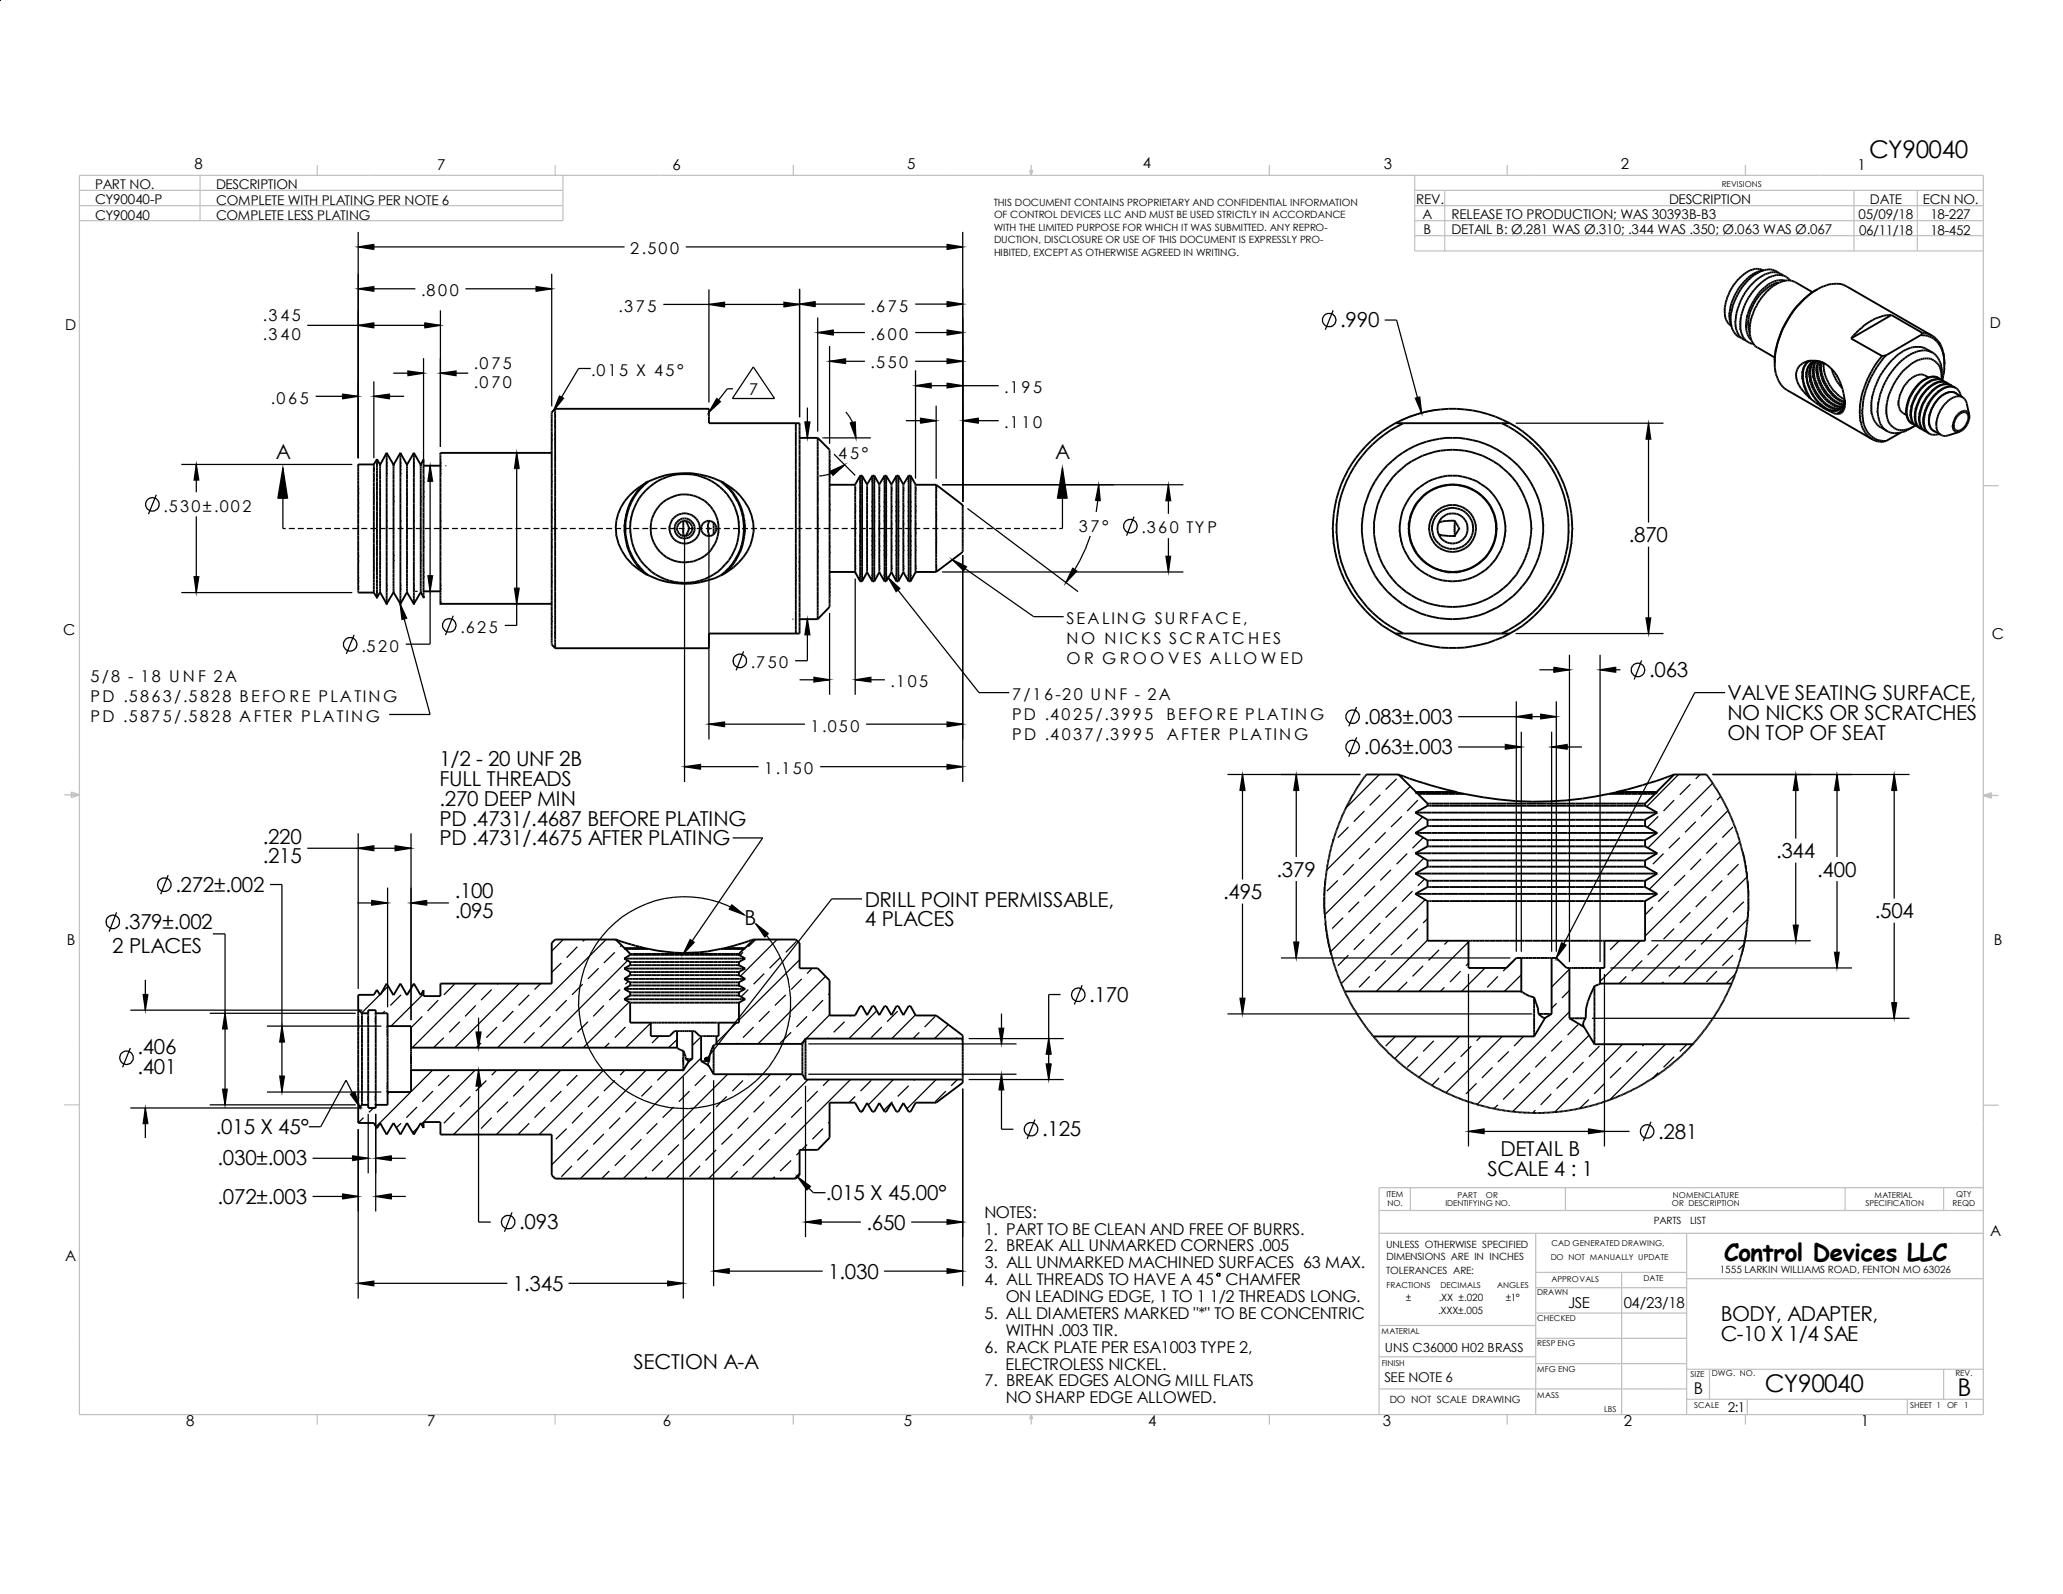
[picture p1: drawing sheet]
<svg xmlns="http://www.w3.org/2000/svg" width="279mm" height="216mm" viewBox="0 0 279 216" stroke-linecap="round" stroke-linejoin="round" font-family="sans-serif">
<defs><g id="words">
<g font-size="3.3">
<text x="253.2" y="21.4">CY90040</text>
<text x="233.5" y="170.8">Control Devices LLC</text>
<text x="239" y="188.5">CY90040</text>
<text x="265.1" y="189.1">B</text>
</g>
<g font-size="2.8">
<text x="181.5" y="44.3">.990</text>
<text x="37.3" y="62.2">A</text>
<text x="142.9" y="62.2">A</text>
<text x="220.6" y="73.4">.870</text>
<text x="223.3" y="91.7">.063</text>
<text x="234" y="94.8">VALVE SEATING SURFACE,</text>
<text x="184.7" y="98">.083±.003</text>
<text x="234" y="97.5">NO NICKS OR SCRATCHES</text>
<text x="234" y="100.2">ON TOP OF SEAT</text>
<text x="59.5" y="103.8">1/2 - 20 UNF 2B</text>
<text x="59.5" y="106.5">FULL THREADS</text>
<text x="184.7" y="102.2">.063±.003</text>
<text x="59.5" y="111.8">PD .4731/.4687 BEFORE PLATING</text>
<text x="59.5" y="109.1">.270 DEEP MIN</text>
<text x="35.6" y="114.3">.220</text>
<text x="35.6" y="116.9">.215</text>
<text x="59.5" y="114.5">PD .4731/.4675 AFTER PLATING</text>
<text x="172.9" y="118.7">.379</text>
<text x="240.5" y="116.2">.344</text>
<text x="246.1" y="118.7">.400</text>
<text x="16.8" y="125.9">.379±.002</text>
<text x="23.7" y="120.8">.272±.002</text>
<text x="61.6" y="121.7">.100</text>
<text x="61.6" y="124.3">.095</text>
<text x="100.8" y="125.3">B</text>
<text x="117.1" y="125.5">4 PLACES</text>
<text x="117.1" y="122.8">DRILL POINT PERMISSABLE,</text>
<text x="165.6" y="121.8">.495</text>
<text x="253.9" y="124.3">.504</text>
<text x="15.2" y="129.1">2 PLACES</text>
<text x="147.5" y="135.7">.170</text>
<text x="18.6" y="142.8">.406</text>
<text x="18.6" y="145.4">.401</text>
<text x="29.3" y="153.6">.015 X 45°</text>
<text x="141.1" y="153.9">.125</text>
<text x="224.6" y="154.2">.281</text>
<text x="29.5" y="157.9">.030±.003</text>
<text x="201.5" y="159.3">SCALE 4 : 1</text>
<text x="203.2" y="156.6">DETAIL B</text>
<text x="29.5" y="163.1">.072±.003</text>
<text x="70.3" y="166.5">.093</text>
<text x="111.8" y="162.6">.015 X 45.00°</text>
<text x="117.3" y="166.5">.650</text>
<text x="112.2" y="173.2">1.030</text>
<text x="69.5" y="174.8">1.345</text>
<text x="233" y="178.9">BODY, ADAPTER,</text>
<text x="85.8" y="185.4">SECTION A-A</text>
<text x="233" y="181.6">C-10 X 1/4 SAE</text>
</g>
<g font-size="2.2">
<text x="85.3" y="34.5">2.500</text>
<text x="57" y="40.1">.800</text>
<text x="35.6" y="43.4">.3</text>
<text x="35.6" y="46.1">.3</text>
<text x="38" y="43.4">45</text>
<text x="38" y="46.1">40</text>
<text x="83.8" y="42.2">.375</text>
<text x="117.9" y="42.2">.675</text>
<text x="117.9" y="46.1">.600</text>
<text x="64.2" y="50">.0</text>
<text x="64.2" y="52.6">.0</text>
<text x="66.5" y="50">75</text>
<text x="66.5" y="52.6">70</text>
<text x="80.1" y="50.9">.015 X 45°</text>
<text x="101.5" y="53.5">7</text>
<text x="117.9" y="49.9">.550</text>
<text x="136" y="53.3">.195</text>
<text x="36.7" y="54.7">.065</text>
<text x="136" y="58">.110</text>
<text x="113.5" y="62.1">4</text>
<text x="115.1" y="62.1">5°</text>
<text x="22.1" y="69.3">.530±.002</text>
<text x="146.1" y="72">3</text>
<text x="147.7" y="72">7°</text>
<text x="154.6" y="72.2">.360 TY P</text>
<text x="48.9" y="88.3">.520</text>
<text x="62.4" y="85.7">.625</text>
<text x="144.4" y="90">O R G R O O V ES ALLO W ED</text>
<text x="144.4" y="87.2">NO N IC KS SC RATC H ES</text>
<text x="144.4" y="84.5">SEALIN G SU RFAC E,</text>
<text x="12.3" y="95.1">PD .5863/.5828 BEFO RE PLATING</text>
<text x="12.3" y="92.4">5/8 - 18 U N F 2A</text>
<text x="101.7" y="90.5">.750</text>
<text x="120.6" y="93">.105</text>
<text x="137.1" y="94.8">7/16-20 U N F - 2A</text>
<text x="12.3" y="97.8">PD .5875/.5828 AFTER PLATING</text>
<text x="109.8" y="99.1">1.050</text>
<text x="137.1" y="97.5">PD .4025/.3995</text>
<text x="137.1" y="100.2">PD .4037/.3995</text>
<text x="158" y="97.5">BEFO RE PLATIN G</text>
<text x="158" y="100.2">AFTER PLATIN G</text>
<text x="103.5" y="104.9">1.150</text>
<text x="133.4" y="165">NOTES:</text>
<text x="133.4" y="167.3">1. PART TO BE CLEAN AND FREE OF BURRS.</text>
<text x="133.4" y="169.5">2. BREAK ALL UNMARKED CORNERS .005</text>
<text x="133.4" y="171.8">3. ALL UNMARKED MACHINED SURFACES 63 MAX.</text>
<text x="133.4" y="174.1">4. ALL THREADS TO HAVE A 45</text>
<text x="133.4" y="178.6">5. ALL DIAMETERS MARKED &quot;*&quot; TO BE CONCENTRIC</text>
<text x="136.2" y="176.4">ON LEADING EDGE, 1 TO 1</text>
<text x="163.9" y="176.4">1/2 THREADS LONG.</text>
<text x="166" y="174.1">CHAMFER</text>
<text x="133.4" y="183.2">6. RACK PLATE PER ESA1003 TYPE 2,</text>
<text x="136.2" y="180.9">WITHN .003 TIR.</text>
<text x="136.2" y="185.5">ELECTROLESS NICKEL.</text>
<text x="133.4" y="187.8">7. BREAK EDGES ALONG MILL FLATS</text>
<text x="136.2" y="190.1">NO SHARP EDGE ALLOWED.</text>
<text x="229.4" y="188.8">B</text>
</g>
<g font-size="2">
<text x="26.3" y="22.9">8</text>
<text x="59.2" y="23">7</text>
<text x="91.1" y="23.1">6</text>
<text x="122.9" y="22.9">5</text>
<text x="154.8" y="22.8">4</text>
<text x="187.4" y="22.9">3</text>
<text x="219.5" y="22.9">2</text>
<text x="251.6" y="23.1">1</text>
<text x="8.8" y="44.7">D</text>
<text x="269.5" y="44.4">D</text>
<text x="8.6" y="86">C</text>
<text x="269.7" y="86.6">C</text>
<text x="9.1" y="128.1">B</text>
<text x="270" y="128">B</text>
<text x="269.5" y="167.4">A</text>
<text x="8.8" y="170.8">A</text>
<text x="212.4" y="177.2">JSE</text>
<text x="219.9" y="177.2">04/23/18</text>
<text x="25.2" y="193.1">8</text>
<text x="57.9" y="193.2">7</text>
<text x="89.8" y="193.1">6</text>
<text x="122.4" y="193.1">5</text>
<text x="155.5" y="193.1">4</text>
<text x="187.3" y="193.2">3</text>
<text x="219.9" y="193.2">2</text>
<text x="252" y="193.2">1</text>
</g>
<g font-size="1.8">
<text x="12.9" y="29.8">CY90040</text>
<text x="12.9" y="27.7">CY90040-P</text>
<text x="12.9" y="25.6">PART NO.</text>
<text x="29.3" y="29.8">COMPLETE LESS PLATING</text>
<text x="29.3" y="25.6">DESCRIPTION</text>
<text x="29.3" y="27.7">COMPLETE WITH PLATING PER NOTE 6</text>
<text x="191.8" y="27.6">REV.</text>
<text x="192.7" y="29.7">A</text>
<text x="196.6" y="29.7">RELEASE TO PRODUCTION; WAS 30393B-B3</text>
<text x="226.1" y="27.6">DESCRIPTION</text>
<text x="251.7" y="29.7">05/09/18</text>
<text x="253.2" y="27.7">DATE</text>
<text x="260.4" y="27.7">ECN NO.</text>
<text x="261.4" y="29.7">18-227</text>
<text x="192.8" y="31.7">B</text>
<text x="196.6" y="31.7">DETAIL B: Ø.281 WAS Ø.310; .344 WAS .350; Ø.063 WAS Ø.067</text>
<text x="251.8" y="31.8">06/11/18</text>
<text x="261.4" y="31.8">18-452</text>
<text x="187.5" y="187.2">SEE NOTE 6</text>
<text x="234" y="191.3">2:1</text>
</g>
<text font-size="1.7" x="187.5" y="183.1">UNS C36000 H02 BRASS</text>
<g font-size="1.4">
<text x="134.6" y="27.9">THIS DOCUMENT CONTAINS PROPRIETARY AND CONFIDENTIAL INFORMATION</text>
<text x="134.6" y="29.6">OF CONTROL DEVICES LLC AND MUST BE USED STRICTLY IN ACCORDANCE</text>
<text x="134.6" y="31.3">WITH THE LIMITED PURPOSE FOR WHICH IT WAS SUBMITTED. ANY REPRO-</text>
<text x="134.6" y="33">DUCTION, DISCLOSURE OR USE OF THIS DOCUMENT IS EXPRESSLY PRO-</text>
<text x="134.6" y="34.6">HIBITED, EXCEPT AS OTHERWISE AGREED IN WRITING.</text>
<text x="224" y="165.8">PARTS</text>
<text x="228.9" y="165.8">LIST</text>
<text x="187.7" y="169">UNLESS OTHERWISE SPECIFIED</text>
<text x="187.7" y="172.5">TOLERANCES ARE:</text>
<text x="187.8" y="170.7">DIMENSIONS ARE IN INCHES</text>
<text x="232.9" y="172.4">1555 LARKIN WILLIAMS ROAD, FENTON MO 63026</text>
<text x="190.4" y="176.3">±</text>
<text x="194.8" y="178">.XXX±.005</text>
<text x="194.9" y="176.3">.XX ±.020</text>
<text x="203.9" y="176.3">±1°</text>
<text x="188.2" y="190.1">DO NOT SCALE DRAWING</text>
</g>
<g font-size="1.1">
<text x="233.2" y="25.3">REVISIONS</text>
<text x="187.8" y="162.2">ITEM</text>
<text x="187.9" y="163.4">NO.</text>
<text x="195.8" y="163.4">IDENTIFYING NO.</text>
<text x="197.4" y="162.2">PART</text>
<text x="201.3" y="162.2">OR</text>
<text x="226.4" y="163.4">OR DESCRIPTION</text>
<text x="226.6" y="162.2">NOMENCLATURE</text>
<text x="252.6" y="163.4">SPECIFICATION</text>
<text x="253.9" y="162.2">MATERIAL</text>
<text x="264.5" y="163.4">REQD</text>
<text x="264.9" y="162.2">QTY</text>
<text x="210" y="170.6">DO NOT MANUALLY UPDATE</text>
<text x="210.1" y="173.6">APPROVALS</text>
<text x="210.1" y="168.8">CAD GENERATED DRAWING,</text>
<text x="222.6" y="173.5">DATE</text>
<text x="187.8" y="174.5">FRACTIONS</text>
<text x="195.1" y="174.5">DECIMALS</text>
<text x="202.8" y="174.5">ANGLES</text>
<text x="208.2" y="178.9">CHECKED</text>
<text x="208.2" y="175.3">DRAWN</text>
<text x="187.1" y="180.7">MATERIAL</text>
<text x="187.2" y="185">FINISH</text>
<text x="208.2" y="182.3">RESP ENG</text>
<text x="208.2" y="185.8">MFG ENG</text>
<text x="208.2" y="189.3">MASS</text>
<text x="217.3" y="191.3">LBS</text>
<text x="228.9" y="186.5">SIZE</text>
<text x="229.4" y="190.8">SCALE</text>
<text x="231.9" y="186.4">DWG. NO.</text>
<text x="258.7" y="190.7">SHEET 1</text>
<text x="263.7" y="190.7">OF</text>
<text x="264.8" y="186.4">REV.</text>
<text x="266" y="190.7">1</text>
</g>
</g></defs>
<g fill="#000">
<path d="M48.5 39.1l2.1-.3v.7zM48.5 33.4l2.1-.3v.7zM48 39.1h.5v.1zM48 39.1l.5-.1v.1zM48 33.4h.5v.1zM48 33.4h.5zM50.6 38.7h.1l-.1 .1zM50.7 38.7v.1h-.1zM50.6 39.5h.1zM50.6 33h.1l-.1 .1zM50.6 33.1l.1-.1zM50.6 33.8l.1 .1z"/>
<path d="M72.6 39.5h-.1zM72.5 39.5h.1h-.1zM72.5 38.7l.1 .1h-.1zM72.5 38.7l.1 .1zM72.6 38.8l2.1 .3-2.1 .4zM74.7 39l.6 .1h-.6zM74.7 39.1h.6l-.6 .1zM128.2 33.9l.1-.1zM128.2 33.8h.1l-.1 .1zM128.2 33l.1 .1zM128.3 33.1l2.1 .3-2.1 .4zM130.4 33.4h.5h-.5z"/>
<path d="M130.4 33.4h.5l-.5 .1zM234 39.9h.1zM234.1 39.5l.1 .1zM234.3 39.2h.1zM234.5 38.9h.1zM234.7 38.5l.1 .1zM234.9 38.2l.1 .1zM235 39.6l.1 .1zM235.2 37.9v.1zM235.2 39.3l.1 .1zM235.2 39.8l.1 .1zM235.4 37.7l.1 .1z"/>
<path d="M235.4 39h.1zM235.4 39.5h.1zM235.6 38.7h.1zM235.6 37.4l.2 .1zM235.7 37.4l.1 .1zM235.6 39.2h.2zM235.9 38.8l.1 .1zM235.9 38.4h.1zM235.9 37.2l.1 .1zM236.1 39.9h.1zM236.1 38.5l.1 .1zM236.1 38.1h.1z"/>
<path d="M236.2 37l.1 .1zM236.3 39.5l.1 .1zM236.4 38.2l.1 .1zM236.4 37.8l.1 .1zM236.4 36.8l.1 .1zM236.5 39.2h.1zM236.6 37.9l.1 .1zM236.6 37.5l.1 .1zM236.7 36.7h.1zM236.8 38.9h.1zM236.9 37.3l.1 .1zM237 36.5v.1z"/>
<path d="M236.9 37.6l.1 .1zM236.9 39.9l.2 .1zM237 38.6l.1 .1zM237.2 37.4l.1 .1zM237.2 39.5l.1 .1zM237.2 37.1l.1 .1zM237.3 36.4v.1zM237.3 38.3l.1 .1zM237.4 39.2l.1 .1zM237.5 36.3l.1 .1zM237.5 37.2l.1 .1zM237.6 38l.1 .1z"/>
<path d="M237.8 36.3v.1zM237.7 38.9l.1 .1zM237.7 36.8l.1 .1zM237.8 37l.1 .1zM237.9 37.8h.1zM238 36.3v.1zM238 36.7l.1 .1zM238.1 36.8l.1 .1zM238.1 39.7l.1 .1zM238.2 37.5l.1 .1zM238.3 36.3v.1zM238.2 38.4l.1 .1z"/>
<path d="M238.3 36.6v.1zM238.3 39.4l.1 .1zM238.4 36.7h.1zM238.5 36.4v.1zM238.5 37.3v.2zM238.4 39.7l.1 .1zM238.5 38.1l.1 .1zM238.6 36.5v.2zM238.6 39.1l.1 .1zM238.8 36.4l-.1 .2zM238.7 36.5v.2zM238.6 39.4l.2 .1z"/>
<path d="M238.8 37.2v.1zM238.8 37.9l.1 .1zM238.9 38.9h.1zM239 36.4v.2zM238.9 39.2l.1 .1zM239 39.7l.1 .1zM239.1 37v.1zM239.1 37.7l.1 .1zM239.1 38.7h.1zM239.3 36.4v.1zM239.2 38.9l.1 .2zM239.2 39.4l.1 .1z"/>
<path d="M239.3 36.9l.1 .1zM239.4 36.9v.1zM239.4 37.5v.1zM239.4 38.4l.1 .1zM239.4 38.8l.1 .1zM239.5 36.4l.1 .1zM239.5 39.1l.1 .1zM239.6 36.8v.2zM239.7 37.4v.1zM239.7 38.6l.1 .1zM239.8 36.4v.1zM239.8 38.9h.1z"/>
<path d="M239.9 36.8v.1zM239.9 36.7v.2zM240.1 36.4l-.1 .1zM240 37.3v.1zM240 38.4v.2zM240 38.1v.1zM240.1 38.7h.1zM240.2 36.7v.2zM240.3 36.5v.1zM240.3 37.2v.1zM240.2 38.4h.1zM240.3 38v.1z"/>
<path d="M240.5 36.7v.2zM240.4 38.4l.1 .2zM240.5 36.6v.1zM240.5 38.3v.1zM240.5 38.2v.2zM240.5 37.1l.1 .2zM240.6 37.1v.2zM240.5 37.9l.1 .1zM240.6 37.9v.1zM240.7 36.7v.1zM240.7 36.8v.1zM240.7 38.3v.1z"/>
<path d="M240.8 38.2v.1zM240.8 37.1v.2zM240.8 37.8l.1 .2zM241 36.8l-.1 .2zM241 36.9l-.1 .1zM241 38.1v.2zM241.1 37.1v.2zM241.2 37l-.1 .1zM241.1 37.8v.1zM241.3 38v.1zM241.3 37.2l.1-.1zM241.3 37.2v.1z"/>
<path d="M241.4 37.2l-.1 .1zM241.3 37.8v.1zM241.4 37.8l-.1 .1zM241.6 37.2v.1zM241.6 37.9v.2zM241.6 37.8v.2zM241.9 37.3l-.1 .1zM241.8 37.9l.1 .1zM241.9 37.9v.1zM242 37.5h.1zM242.1 37.8v.2zM242.3 37.6l-.1 .1z"/>
<path d="M242.2 37.7l.1-.1zM242.4 37.9v-.1zM242.4 37.8v.2zM242.7 37.9l-.1 .1zM242.9 38v.1zM243.1 38.1v.1zM245.1 39.7l.1 .1zM245.4 39.5h.1zM245.5 39.4v.1zM245.8 39.2l.1 .1zM246.2 39l.1 .1zM246.6 38.8v.1z"/>
<path d="M246.9 38.7l.1 .1zM247.3 38.5l.1 .2zM247.6 38.4l.1 .1zM248 38.4v.1zM248.4 38.3v.1zM248.7 38.3v.1zM249 38.3v.1zM249.3 38.4v.1zM249.7 38.4l-.1 .2zM249.6 38.4v.2zM250 38.6l-.1 .1zM249.9 38.6v.1z"/>
<path d="M46.4 54l-.1 .1zM46.3 54h.1l-.1 .1zM46.3 53.3l.1 .1h-.1zM46.3 53.3l.1 .1zM46.4 53.4l2.1 .3-2.1 .3zM48.5 44.1l2.1-.4v.7zM48.5 53.6l.6 .1h-.6zM48.5 53.7h.6l-.6 .1zM48 44.1h.5v.1zM48 44.1l.5-.1v.1zM50.6 53.7l2.1-.3v.6zM50.1 53.7h.5v.1z"/>
<path d="M50.1 53.7l.5-.1v.1zM50.6 43.6h.1l-.1 .1zM50.6 43.7l.1-.1zM50.6 44.4l.1 .1zM52.7 53.3h.1l-.1 .1zM52.8 53.3v.1h-.1zM52.7 54l.1 .1zM55.2 50.9v.1zM55.2 50.1v.1zM55.2 50.2l2.2 .3-2.2 .4zM57.4 50.5h.5h-.5zM57.4 50.5h.5l-.5 .1z"/>
<path d="M57.5 44.4l-.1 .1zM57.4 44.4h.1l-.1 .1zM57.4 43.6l.1 .1zM59.6 50.5l2.2-.3v.7zM57.5 43.7l2.1 .4-2.1 .3zM59.1 50.5h.5v.1zM59.1 50.5h.5zM59.6 44l.6 .1h-.6zM59.6 44.1h.6l-.6 .1zM61.8 50.2v-.1v.1zM61.8 50.1v.1zM61.8 50.9v.1z"/>
<path d="M74.7 59.6h.1zM74.7 59h.1zM75.8 53.6l.5 .3-1.3 1.7zM75 55.6l-.3 .5zM74.9 55.6h.1l-.3 .5zM75.1 56h.1zM75.1 56.3h.1zM75.1 57.1h.1zM75.1 57.7h.1zM75.1 58.8h.1zM75.1 59.5h.1zM75.7 53.5l.1 .1z"/>
<path d="M76.3 53.9h.2zM76.3 53.9h.2l-.1 .1zM97.1 54l.5 .4-1.6 1.4zM96 41.2l2.1-.3v.7zM95.9 55.4h.1zM95.9 56.9h.1zM96 55.8l.1 .1-.4 .4zM95.9 55.8h.1l-.3 .5zM95.5 41.2h.5v.1zM95.5 41.2l.5-.1v.1zM97 53.8l.1 .2zM97.6 54.3l.1 .1h-.1z"/>
<path d="M97.6 54.4h.1zM98.1 40.9l.1-.1-.1 .1zM98.2 40.8v.1h-.1zM98.1 41.6l.1 .1zM106.2 41.6l-.1 .1zM106.1 41.6h.1l-.1 .1zM106.1 40.8l.1 .1h-.1zM106.1 40.8l.1 .1zM106.2 40.9l2.1 .3-2.1 .4zM108.3 41.2l2.1-.3v.6zM108.3 41.1l.5 .1h-.5zM108.3 41.2h.5l-.5 .1z"/>
<path d="M107.7 41.2h.6l-.1 .1zM107.7 41.2l.5-.1 .1 .1zM108.9 57.1h.1l-.1 .1zM108.9 57.1h.1zM109 57.1h.7l-.4 2.2zM109.3 59.3h.1l-.1 .6zM109.3 59.3v.6zM109.7 57.1h.1h-.1zM109.7 57.1h.1v.1zM110.4 40.8h.1l-.1 .1zM110.4 40.9l.1-.1zM110.4 41.5l.1 .1z"/>
<path d="M110.7 45l2.2-.3v.7zM110.2 45h.5v.1zM110.2 45h.5zM112.4 48.9l2.1-.3v.6zM111.8 48.9h.6v.1zM111.8 48.9h.6zM112.9 44.6v.1zM112.9 44.7v-.1zM112.9 45.4v.1zM114.5 48.5h.1l-.1 .1zM114.6 48.5v.1h-.1zM114.5 49.2h.1v.2z"/>
<path d="M114.5 49.2l.1 .2-.1-.1zM114.8 56.1h.1zM114.9 56l-.1 .1zM115.1 56.5v-.1zM115.1 57.2v.1zM115.3 56.9l.1-.1zM115.6 57.6h.1zM115.7 58h.1zM115.8 58.5l.1-.1zM115.8 57.1l.1-.1-.1 .1zM115.9 57v.1h-.1zM115.9 58.9l.1-.1z"/>
<path d="M115.1 57.3l.7-.2 .1 2.2zM115.9 59.3h.1v.6zM115.8 59.3h.1l.1 .6zM124 52.2l2.1-.3v.6zM123.4 52.2h.6v.1zM123.4 52.2h.6zM124.7 57.3l-.1 .1zM124.6 57.3h.1l-.1 .1zM124.6 56.6h.1zM126.1 51.8h.1l-.1 .1zM126.1 51.9l.1-.1zM126.1 52.5h.1v.2z"/>
<path d="M126.1 52.5l.1 .2zM124.7 56.6l2.1 .4-2.1 .3zM126.8 56.9l.5 .1h-.5zM126.8 57h.5l-.5 .1zM128.2 45.5l.1-.1zM128.2 45.4h.1l-.1 .1zM128.2 44.6l.1 .1zM128.3 52.5l-.1 .2zM128.2 52.5h.1l-.1 .2zM128.2 51.8l.1 .1zM128.2 41.6l.1-.1zM128.2 41.5h.1l-.1 .1z"/>
<path d="M128.2 40.8l.1 .1zM128.3 49.2l-.1 .2zM128.2 49.2h.1l-.1 .2zM128.2 48.5l.1 .1h-.1zM128.2 48.5l.1 .1zM128.3 44.7l2.1 .3-2.1 .4zM128.3 51.9l2.1 .3-2.1 .3zM130.4 57l2.1-.4v.7zM128.3 40.9l2.1 .3-2.1 .3zM128.3 48.6l2.1 .3-2.1 .3zM130.4 45h.5h-.5zM130.4 45h.5l-.5 .1z"/>
<path d="M130.4 52.2h.5h-.5zM130.4 52.2h.5l-.5 .1zM129.8 57h.6v.1zM129.8 57l.6-.1v.1zM130.4 41.1l.5 .1h-.5zM130.4 41.2h.5l-.5 .1zM130.4 48.9h.5h-.5zM130.4 48.9h.5l-.5 .1zM132.5 56.6h.1h-.1zM132.5 56.6h.1zM132.5 57.3l.1 .1zM185.6 59.6l.1 .1z"/>
<path d="M186.4 58.9v.2zM186.6 59.4v.1zM187.2 58.3v.1zM187.4 58.8l.1 .1zM188 57.7l.1 .1zM188.2 58.2l.1 .1zM189.1 57.7l.1 .1zM189.9 56.7v.2zM190.8 56.4l.1 .1zM190.9 56.3v.1zM191.6 53.9h.1zM191.9 56l.1 .1z"/>
<path d="M192 56h.1zM192.4 53.7l-.1 .1zM192.3 53.7h.1l-.1 .1zM191.7 53.9l.6-.1 .2 2.1zM192.4 56l.1-.1 .2 .6zM192.5 55.9h.1l.1 .6zM193 55.7v.1zM193.2 59.7v.1zM193.3 55.7v.1zM194 55.5l.1 .1zM194 59.5l.1 .1zM194.9 59.3v.1z"/>
<path d="M195.1 55.3v.2zM195.8 59.2v.1zM196.2 55.2v.2zM196.7 59.2v.1zM197.3 55.2v.2zM197.6 59.2v.1zM197.7 59.2l-.1 .1zM198.3 55.3v.2zM198.5 59.3v.1zM199.4 55.5v.1zM199.4 59.5v.1zM200.3 59.7v.1z"/>
<path d="M200.5 55.7l-.1 .1zM201.5 56v.1zM202.6 56.3l-.1 .1zM203.5 56.7v.2zM204.3 57.7v.1zM205.2 58.2l-.1 .1zM205.4 57.7v.1zM206.1 58.8l-.1 .1zM206.2 58.3v.1zM206.3 58.3l-.1 .1zM206.9 59.4l-.1 .1zM207.1 58.9l-.1 .2z"/>
<path d="M207.9 59.6l-.1 .1zM222.9 59.5l-.1 .1zM222.8 59.4l.1 .1-.1 .1zM223.3 57.3l.3 2.2h-.7zM223.3 56.8v.5h-.1zM223.3 56.8l.1 .5h-.1zM223.6 59.5v-.1l.1 .2zM223.6 59.5l.1 .1h-.1zM233.5 42.5h.1zM233.5 42.2h.1zM233.5 41.9h.1zM233.5 41.6h.1z"/>
<path d="M233.5 42.8h.1zM233.6 43.1h.1zM233.6 41.2l.1 .1zM233.6 40.9h.1zM233.7 43.3h.1zM233.7 40.6h.1zM233.8 43.6l.1-.1zM233.8 40.2l.1 .1zM233.9 43.8l.1-.1zM234.1 43.9v.1zM234.1 42.5h.1zM234.1 42.8h.1z"/>
<path d="M234.1 43.1h.1zM234.1 42.1l.2 .1zM234.1 43.4h.2zM234.2 44.1l.1-.1zM234.2 41.8h.1zM234.2 43.7h.1zM234.3 43.5h.1zM234.3 43.2h.1zM234.3 42.8h.1zM234.3 41.4h.1zM234.3 44l.1-.1zM234.3 43.8h.1z"/>
<path d="M234.3 42.5h.1zM234.4 44.2l.1-.1zM234.4 44.1h.1zM234.4 41.1h.1zM234.4 42.1h.1zM234.4 44.4h.2zM234.5 41.7h.1zM234.5 40.7l.1 .1zM234.5 44.7h.2zM234.6 41.4h.1zM234.6 41.3l.1 .1zM234.7 45l.1-.1z"/>
<path d="M234.7 40.3l.1 .1zM234.7 41h.1zM234.9 45.1l-.1 .1zM234.8 45.2l.1-.1zM234.8 40h.1zM234.9 40.6h.1zM234.9 43.9h.1zM234.9 43.6h.1zM234.9 43.5l.1 .1zM234.9 45.4l.2-.1zM234.9 44.2h.2zM234.9 43.2h.2z"/>
<path d="M235 44.5h.1zM235 42.8h.1zM235 40.2l.2 .1zM235 42.5h.2zM235.1 44.8l.1-.1zM235.2 45.5v.1zM235.1 42.1h.1zM235.2 45.1l.1-.1zM235.2 41.7h.2zM235.4 45.6v.1zM235.3 45.3h.1zM235.4 41.3l.1 .1z"/>
<path d="M235.5 45.5v.1zM235.6 45.7v.1zM235.5 41h.1zM235.7 45.7l-.1 .1zM235.6 45.7h.1zM235.6 44.6h.1zM235.6 44.2h.1zM235.6 43.9h.1zM235.6 43.6h.1zM235.6 43.2h.2zM235.7 40.6h.1zM235.7 44.9h.1z"/>
<path d="M235.7 42.8l.1 .1zM235.7 45.2l.1-.1zM235.9 45.8l-.1 .1zM235.8 42.5h.1zM235.9 40.2l.1 .1zM235.8 45.4h.2zM235.9 42.1h.1zM236 45.7l.1-.1zM236.1 46l-.1 .1zM236 41.7h.1zM236.1 45.9l.1-.1zM236.2 41.3l.1 .1z"/>
<path d="M236.3 46.1l-.1 .1zM236.3 46v.1zM236.3 41h.1zM236.3 44.5l.2-.1zM236.3 44.2h.2zM236.3 43.8l.2 .1zM236.5 46.2v.1zM236.4 44.8l.1-.1zM236.4 43.5h.1zM236.4 43.1l.2 .1zM236.5 45.1l.1-.1zM236.5 40.6h.1z"/>
<path d="M236.5 42.8h.1zM236.6 45.3h.1zM236.7 46.3l-.1 .1zM236.6 42.4l.1 .1zM236.8 45.5l-.1 .1zM236.6 44.2h.2zM236.6 43.9h.2zM236.6 43.6h.2zM236.7 40.2l.1 .1zM236.7 44.5h.1zM236.7 43.3h.1zM236.7 42.1h.2z"/>
<path d="M236.7 42l.2 .1zM236.7 44.8l.2-.1zM236.7 42.9l.2 .1zM236.9 45.7l-.1 .1zM236.9 46.4v.2zM236.8 45h.1zM236.8 42.6h.1zM236.9 41.7h.1zM236.9 45.3h.1zM236.9 45h.1zM236.9 44.7h.1zM236.9 44.3h.1z"/>
<path d="M236.9 43.9h.1zM236.9 42.2l.1 .1zM237.1 45.9l-.1 .1zM237 46l.1-.1zM236.9 45.6h.2zM236.9 43.6h.2zM237 43.6h.1zM237 45.9h.1zM237.2 46.5l-.1 .2zM237 41.4h.2zM237 41.3l.2 .1zM237.1 43.2h.1z"/>
<path d="M237.1 41.9l.1 .1zM237.1 46.2l.1-.1zM237.2 42.8h.1zM237.2 41l.1 .1zM237.2 46.4h.1zM237.2 41.6h.1zM237.4 46.6v.1zM237.3 42.5h.1zM237.4 41.2v.1zM237.4 46.7l.1-.1zM237.4 40.6l.1 .1zM237.4 42.1h.1z"/>
<path d="M237.6 46.8l-.1 .1zM237.5 40.9h.2zM237.6 41.7h.1zM237.6 40.3l.1 .1zM237.8 46.9l-.1 .1zM237.7 40.6h.1zM237.8 41.3l.1 .1zM237.8 40h.2zM238 47.1l-.1 .1zM238 41h.1zM238.2 40h.1zM238.2 40.6l.1 .1z"/>
<path d="M238.7 40h.1zM240.2 48.6h.2zM240.2 49h.2zM240.2 49.4h.2zM240.2 49.9l.2-.1zM240.2 48.7h.2zM240.2 48.3h.2zM240.3 48.1l.1 .1zM240.3 47.8l.1 .1zM240.4 47.7h.1zM240.3 50.2h.2zM240.4 50.6h.1z"/>
<path d="M240.4 47.4h.1zM240.5 47.2h.1zM240.5 46.9l.1 .1zM240.5 51l.1-.1zM240.5 46.7l.2 .1zM240.6 46.5h.1zM240.6 51.3h.1zM240.7 46.3h.1zM240.7 46l.1 .1zM240.7 51.6h.2zM240.8 45.8h.2zM240.9 45.6h.1z"/>
<path d="M240.9 51.9h.1zM241 45.3l.1 .1zM241 45.1h.2zM241.2 52.1l-.1 .1zM241.2 44.9h.1zM241.2 44.6l.1 .1zM241.3 52.5l.1-.1zM241.4 52.4l-.1 .1zM241.4 44.4h.1zM241.5 44.2h.1zM241.6 52.6v.1zM241.6 43.9l.2 .1z"/>
<path d="M241.7 43.7l.1 .1zM241.9 52.7l-.1 .1zM241.9 43.5h.1zM241.9 43.3h.2zM242.1 43l.2 .1zM242.2 42.8l.1 .1zM242.4 42.6l.1 .1zM242.5 42.4l.1 .1zM242.7 42.2h.1zM242.8 42l.1 .1zM243 41.8h.1zM243.1 41.6l.1 .1z"/>
<path d="M243.1 50.8h.1zM243.1 50.7l.1 .1zM243.2 51.2h.1zM243.2 50.3l.1 .1zM243.3 51.7h.1zM243.3 50h.1zM243.4 41.4h.1zM243.4 41.2l.1 .1zM243.5 49.6l.1 .1zM243.6 52.2h-.1zM243.7 41l.1 .1zM243.7 40.9l.1 .1z"/>
<path d="M243.9 52.6l-.1 .1zM244 51.3h.1zM244 51h.1zM244 50.6l.1 .1zM244 50.4h.1zM244 50.3l.1 .1zM244.1 49.1v.1zM244.1 40.6v.1zM244.1 40.6h.1zM244.1 51.6h.1zM244.1 50.1h.1zM244.1 50.5h.1z"/>
<path d="M244.1 50.8h.1zM244.1 51.1h.1zM244.1 51.9h.1zM244.1 49.8l.1 .1zM244.1 50.2h.1zM244.1 51.4h.1zM244.1 50h.2zM244.1 51.8l.2-.1zM244.2 52.3l.1-.1zM244.2 49.6l.1 .1zM244.2 53.2l.1-.1zM244.2 49.7h.1z"/>
<path d="M244.2 52.1h.1zM244.3 52.6h.1zM244.3 49.4h.1zM244.3 48.9l.1 .2zM244.4 40.3l.1 .1zM244.3 49.4l.2 .1zM244.3 52.5l.2-.1zM244.4 40.2l.1 .1zM244.4 53l.2-.1zM244.4 52.9h.2zM244.4 49.2l.2 .1zM244.5 49.1l.1 .2z"/>
<path d="M244.5 49.2l.1 .1zM244.5 52.8l.1-.1zM244.5 51h.1zM244.5 50.7h.1zM244.5 50.5h.1zM244.6 53.3l.1-.1zM244.6 49l.1 .1zM244.6 50.5h.1zM244.6 51.4l.1-.1zM244.6 51.3h.1zM244.6 50.2h.1zM244.6 51.1h.1z"/>
<path d="M244.7 53.6h-.1zM244.7 48.8v.1zM244.6 51.6h.1zM244.6 51.4h.1zM244.6 49.1h.1zM244.6 53.1h.1zM244.7 50h.1zM244.6 49.9l.2 .1zM244.7 51.7l.1-.1zM244.7 40l.1 .1zM244.7 51.9h.1zM244.8 39.9l.1 .1z"/>
<path d="M244.8 53.6h.1zM244.8 48.9l.1 .1zM244.8 49.7l.1 .1zM244.7 49.7h.2zM244.7 52h.2zM244.8 52.3l.1-.1zM244.8 53.5l.1-.1zM244.8 49.5l.1 .1zM244.9 49.5v.1zM244.9 49.5l.1 .1zM244.9 52.3h.1zM244.9 52.6h.1z"/>
<path d="M244.9 50.4h.1zM244.9 50.7h.1zM245 49.3l.1 .1zM244.9 50.2h.2zM244.9 51h.2zM245 48.8l.1 .1zM245.1 53.7l-.1 .1zM245 49.9h.1zM245 51.4l.1-.1zM245 52.7l.1-.1zM245 52.9h.2zM245 49.7h.2z"/>
<path d="M245 51.6h.2zM245.1 50.2h.1zM245.1 49.1l.1 .1zM245.2 49.1v.1zM245.1 50.8h.1zM245.1 50h.1zM245.1 49.9l.1 .1zM245.1 51.1h.1zM245.2 49.4v.1zM245.1 52l.1-.1zM245.1 53l.1-.1zM245.2 49.7h.1z"/>
<path d="M245.3 53.2l-.1 .1zM245.2 51.4h.1zM245.2 49.4l.2 .1zM245.3 49l.1 .1zM245.2 51.7h.2zM245.2 49.2l.2 .1zM245.2 52.3l.2-.1zM245.3 53.3l.1-.1zM245.4 49.2v.1zM245.4 53.5v.1zM245.3 52.1l.1-.1zM245.4 49l.1 .1z"/>
<path d="M245.4 52.6h.1zM245.4 49.9h.1zM245.4 50.2h.1zM245.4 50.4h.1zM245.4 50.5l.1-.1zM245.4 50.8l.1-.1zM245.5 49l.1 .1zM245.5 48.9l.1 .1zM245.4 49.6l.2 .1zM245.4 51.1h.2zM245.4 52.4l.2-.1zM245.4 53.6l.2-.1z"/>
<path d="M245.5 49.9l.2 .1zM245.5 53.8h.2zM245.5 50.5h.2zM245.5 49.4h.2zM245.5 51.4h.2zM245.5 52.9h.2zM245.5 53l.2-.1zM245.6 49.7h.1zM245.6 50.8h.1zM245.7 52.6l-.1 .1zM245.7 48.9v.1zM245.6 49.1l.1 .1z"/>
<path d="M245.6 51.7l.1-.1zM245.7 53.8v.1zM245.8 53.2l-.1 .1zM245.7 49.1l.1 .1zM245.7 51.4h.1zM245.7 48.9l.1 .1zM245.7 52h.1zM245.8 48.7v.2zM245.7 54.1h.2zM245.7 53h.2zM245.9 54.5l-.1 .1zM245.8 48.9l.2 .1z"/>
<path d="M246 48.8v.1zM245.8 51.8l.2-.1zM245.9 54.1h.1zM245.9 49.9h.1zM245.9 50.2h.1zM245.9 52.3h.1zM245.9 53.6l.1-.1zM245.9 49.6h.1zM245.9 50.5h.1zM246 49.3l.1 .1zM246 50.8h.1zM246 54.4l.1-.1z"/>
<path d="M246 52.1l.1-.1zM246 49.1h.1zM246 51.1h.1zM246 52.7l.1-.1zM246 49.7h.2zM246 50.2h.2zM246.2 48.8v.1zM246.2 53.8h-.1zM246.2 54.4h-.1zM246.1 49.4h.1zM246.1 50.5h.1zM246.1 51.4h.1z"/>
<path d="M246.1 52.4h.1zM246.1 49.1h.2zM246.1 50.8h.2zM246.1 53.6l.2-.1zM246.3 48.8v.1zM246.3 54.6l-.1 .1zM246.2 53l.1-.1zM246.3 54.8v.1zM246.2 51.2l.1-.1zM246.2 51.7h.1zM246.3 52.7h.1zM246.4 54l-.1 .1z"/>
<path d="M246.4 54.6l-.1 .1zM246.3 51.5l.1-.1zM246.4 48.9v.1zM246.4 53.8l-.1 .1zM246.3 49.6h.2zM246.3 49.9h.2zM246.3 52.1l.2-.1zM246.4 53.3l.1-.1zM246.4 49.3h.1zM246.4 50.2h.1zM246.5 54.8l-.1 .1zM246.4 49.1h.1z"/>
<path d="M246.4 50.5h.1zM246.4 51.8h.1zM246.4 53h.1zM246.5 49.4h.1zM246.5 50h.1zM246.5 50.8h.1zM246.5 52.4l.1-.1zM246.7 48.9l-.1 .1zM246.5 54.4l.1-.1zM246.6 54.8l-.1 .1zM246.5 49.1h.2zM246.5 50.2h.2z"/>
<path d="M246.6 52.1h.1zM246.5 53.6l.2-.1zM246.7 53.5l-.1 .1zM246.5 54.1h.2zM246.7 48.9v.1zM246.6 50.6l.1-.1zM246.6 50.5h.1zM246.6 51.1h.1zM246.6 53.3h.1zM246.7 55.1v.1zM246.7 52.7l.1-.1zM246.8 55l-.1 .1z"/>
<path d="M246.7 50.9l.1-.1zM246.7 51.5l.1-.1zM246.7 52.5l.1-.1zM246.8 54.5v.1zM246.9 49v.1zM246.8 53.8l.1-.1zM246.9 54.3l-.1 .1zM246.9 55l-.1 .1zM246.8 55.1l.1-.1zM246.8 51.2h.1zM246.8 51.8l.1-.1zM246.9 53.5l-.1 .1z"/>
<path d="M246.8 49.3h.2zM246.8 49.6h.2zM246.8 53l.2-.1zM246.9 49.9h.1zM246.9 51.5h.1zM247 52.7h-.1zM247 55.2l-.1 .1zM247 55.2h-.1zM246.9 50.2h.2zM247 50.5h.1zM247 52.1l.1-.1zM247.2 49.1l-.1 .1z"/>
<path d="M247.1 54l-.1 .1zM247.1 54.5l-.1 .1zM247.1 54.7l-.1 .1zM247.1 55.2v.1zM247.1 49.1v.1zM247.1 53.3v-.1zM247.1 55.4v.1zM247.1 50.8h.1zM247.1 51.9l.1-.1zM247.1 53h.1zM247.1 52.4l.2-.1zM247.2 51.2l.1-.1z"/>
<path d="M247.3 54.9l-.1 .1zM247.3 54.9v.1zM247.2 52.2l.2-.1zM247.4 53.5l-.1 .1zM247.4 54l-.1 .1zM247.2 54.3l.2-.1zM247.4 54.7l-.1 .1zM247.4 55.3l-.1 .1zM247.3 53.3h.1zM247.3 51.5l.1-.1zM247.4 52.6v.1zM247.5 49.4h.1z"/>
<path d="M247.5 55.5h-.1zM247.4 52.5l.1-.1zM247.6 54.4l-.1 .1zM247.6 55l-.1 .2zM247.6 55.6l-.1 .1zM247.5 51.8h.1zM247.5 53.8l.1-.1zM247.6 54.2l-.1 .2zM247.6 54.2l-.1 .1zM247.6 54.9l-.1 .1zM247.6 55.5h-.1zM247.5 53l.1-.1z"/>
<path d="M247.6 53v-.1zM247.5 53.6l.1-.1zM247.6 52.7h.1zM247.6 52.1h.1zM247.7 55.5v.2zM247.8 53.9l-.1 .1zM247.7 54.7l.1-.1zM247.8 54.6l-.1 .1zM247.8 55.2l-.1 .1zM247.7 55.3l.1-.1zM247.8 55.5v.2zM247.9 53.2l-.1 .1z"/>
<path d="M247.9 53.7l-.1 .1zM247.8 53.8l.1-.1zM247.9 54.4l-.1 .1zM247.9 55l-.1 .2zM247.9 49.7v.1zM247.9 49.8v-.1zM247.9 53h-.1zM247.9 55.8v.1zM247.8 52.4h.1zM247.9 55.6v.2zM248.1 53.4l-.1 .1zM248.1 54l-.1 .1z"/>
<path d="M248.1 54.1l-.1 .1zM248.1 54.6l-.1 .1zM248.1 54.8l-.1 .1zM248.1 55.2l-.1 .1zM248.1 55.3l-.1 .1zM248.1 55.6l-.1 .1zM248.1 52.6l-.1 .1zM248.1 53.2l-.1 .1zM248 50.3l.2-.1zM248.2 50.1l.1-.1zM248.2 55.7v.1zM248.3 53.7l-.1 .1z"/>
<path d="M248.2 53.8l.1-.1zM248.3 54.3l-.1 .1zM248.3 54.9l-.1 .1zM248.3 55.4l-.1 .1zM248.3 55.9l-.1 .1zM248.3 55.6v.2zM248.2 53l.1-.1zM248.3 53.5l-.1 .1zM248.3 54.1l-.1 .2zM248.3 54.7v.2zM248.3 54.7l-.1 .2zM248.3 55.2v.2z"/>
<path d="M248.3 50.9h.1zM248.3 51l.1-.1zM248.4 55.7v.1zM248.5 56v.1zM248.5 50.5l.1-.1zM248.4 51.3l.1-.1zM248.5 53.8v.2zM248.5 54.5v.1zM248.5 55v.1zM248.5 55.4v.1zM248.5 55.6v.2zM248.5 53.2l.1-.1z"/>
<path d="M248.6 53.1l-.1 .2zM248.6 53.7l-.1 .1zM248.6 54.3l-.1 .1zM248.6 54.9l-.1 .1zM248.6 55.3l-.1 .2zM248.6 55.7l.1 .1zM248.6 51.6l.1-.1zM248.8 55.5v.1zM248.8 55.6v.2zM248.7 53.5l.1-.1zM248.8 53.9v.1zM248.8 54.1h-.1z"/>
<path d="M248.8 54.6l-.1 .1zM248.8 55v.1zM248.8 55.1v.1zM248.8 55.3v.2zM248.8 54.5v.1zM248.8 55.6l.1 .1zM248.8 51.9l.1-.1zM248.9 56l.1 .1zM248.9 55.5l.1 .2zM249 55.5v.1zM249 55.2v.1zM249 55.4v.1z"/>
<path d="M249 55.5l.1 .1zM249 55.5v.2zM249 56v.2zM249 53.6v.1zM249 54.2v.1zM249 54.6v.1zM249 54.7v.2zM249 55v.2zM249 56h.1zM249.1 52.1l-.1 .1zM249.2 51.4l-.1 .1zM249.1 55.8l.1 .2z"/>
<path d="M249.2 55.4v.1zM249.2 55.4l.1 .1zM249.2 55.2v.1zM249.2 55.2l.1 .1zM249.2 55.3l.1 .2zM249.2 55.8l.1 .1zM249.2 56l.1 .1zM249.2 56v.1zM249.3 53.8l-.1 .1zM249.3 54.4h-.1zM249.3 54.4l-.1 .1zM249.3 54.8l-.1 .1z"/>
<path d="M249.3 55.1v.1zM249.3 51.9l.1-.1zM249.2 52.4h.1zM249.3 54.2v.1zM249.3 54.2l-.1 .1zM249.3 54.7v.1zM249.3 55.7l.1 .1zM249.3 55.3l.1 .1zM249.4 55.7l.1 .1zM249.4 56h.1zM249.4 55.5l.1 .1zM249.4 55.5l.2 .1z"/>
<path d="M249.4 52.3h.2zM249.5 55.2v.1zM249.5 55.2h.1zM249.5 53.9l-.1 .2zM249.5 54.4v.2zM249.5 54.9v.1zM249.5 55.1v.1zM249.5 55.5h.1zM249.5 55.5l.1 .1zM249.5 55.8l.1 .1zM249.6 54.3l-.1 .1zM249.6 54.7l-.1 .2z"/>
<path d="M249.6 55.4h.1zM249.6 52.7h.1zM249.6 54.9l.1 .1zM249.6 55.2h.2zM249.6 55.3h.1zM249.6 55.3l.1 .1zM249.6 55.6l.2 .1zM249.7 54.7l.1 .1zM249.7 53.3h.1zM249.7 54.9h.2zM249.7 55.1h.2zM249.7 55.1h.1z"/>
<path d="M249.8 54.1l-.1 .1zM249.8 54.4l-.1 .1zM249.8 54.5l-.1 .2zM249.8 54.5l.1 .1zM249.8 54.8l.1 .1zM249.8 53.8h.1zM249.8 55.4h.1zM249.8 55.4l.1 .1zM249.8 54.7h.1zM249.8 54.3h.1zM249.8 54.6h.1zM249.8 55.1h.1z"/>
<path d="M249.9 54.4h.1zM249.9 54.3h.1zM249.9 54.8h.1zM251 45.3v.1zM251.3 45l.1 .1zM251.7 44.6l.1 .1zM251.8 56.2h.1zM251.8 55.8h.1zM251.8 55.3l.1 .1zM251.8 56.6h.1zM251.8 54.9h.1zM251.8 57h.2z"/>
<path d="M251.8 54.4l.2 .1zM251.9 57.4l.2-.1zM251.9 54h.2zM252.1 53.5v.1zM252.1 44.3v.1zM252.1 55.6h.1zM252.1 56h.1zM252.2 58h.1zM252.1 53l.2 .1zM252.1 55.1l.2 .1zM252.1 56.4h.2zM252.2 54.7h.1z"/>
<path d="M252.2 56.8h.1zM252.2 54.2l.1 .1zM252.2 57.1h.1zM252.3 58.3h.1zM252.3 52.6h.1zM252.3 53.8h.1zM252.3 57.5h.1zM252.4 44l.1 .1zM252.4 53.3h.2zM252.4 57.9l.2-.1zM252.5 58.6h.1zM252.5 52.1l.1 .1z"/>
<path d="M252.6 52.8l.1 .1zM252.6 58.2l.1-.1zM252.7 58.9l.1-.1zM252.6 51.6l.2 .1zM252.8 43.7l.1 .1zM252.7 52.4h.2zM252.8 58.5l.1-.1zM253 59.1h-.1zM252.9 51.2h.1zM252.9 51.9h.1zM253 58.7l-.1 .1zM253.2 59.3l-.1 .1z"/>
<path d="M253.1 50.7l.1 .1zM253.2 43.4v.2zM253.1 51.4l.1 .1zM253.2 58.9v.1zM253.4 59.4v.1zM253.3 50.2l.1 .1zM253.3 55.6h.1zM253.3 55.2h.1zM253.3 54.9h.1zM253.3 54.5h.1zM253.3 51h.1zM253.4 59.1v.1z"/>
<path d="M253.4 59.2v-.1zM253.4 56h.1zM253.4 54.1h.1zM253.4 56.3h.2zM253.4 53.7h.2zM253.6 43.2v.1zM253.5 56.6h.2zM253.5 53.3h.2zM253.7 59.6v.1zM253.7 59.6l-.1 .1zM253.6 49.8l.1 .1zM253.6 50.5l.1 .1z"/>
<path d="M253.7 59.3l-.1 .1zM253.7 56.9h.1zM253.7 52.9h.1zM253.8 57.1h.1zM253.8 52.5h.1zM254 59.7l-.1 .1zM253.9 49.4h.1zM253.8 50.1h.2zM254 59.4l-.1 .2zM254 57.4l.1-.1zM254 52.1h.1zM254.1 49.6l.1 .1z"/>
<path d="M254.2 59.6v.1zM254.3 59.8l-.1 .1zM254.2 49h.1zM254.2 48.9l.1 .1zM254.3 57.5l-.1 .1zM254.1 51.6l.2 .1zM254.2 55.8h.1zM254.2 55.4h.1zM254.2 56.1h.1zM254.2 55h.1zM254.3 56.5l.1-.1zM254.3 54.6h.1z"/>
<path d="M254.3 42.9l.1 .1zM254.4 57.7v.1zM254.4 57.7l-.1 .1zM254.3 51.2l.1 .1zM254.3 56.8h.2zM254.3 54.2h.2zM254.4 49.2l.1 .1zM254.5 59.6v.2zM254.4 57.1h.2zM254.4 53.8h.2zM254.6 59.8v.1zM254.5 48.6h.1z"/>
<path d="M254.5 53.4h.1zM254.6 57.9v.1zM254.6 50.8v.1zM254.7 42.8l.1 .1zM254.7 57.7l.1-.1zM254.7 53h.1zM254.7 48.8l.1 .1zM254.8 59.7v.1zM254.8 50.5h.1zM254.9 57.8l-.1 .1zM254.8 52.5l.1 .1zM255.1 58l-.1 .1z"/>
<path d="M255 52.2h.1zM255.1 42.6v.2zM255 48.4l.1 .1zM255.1 59.7v.2zM255 50.1h.1zM255.3 58.2l-.1 .1zM255.2 51.7l.1 .1zM255.3 49.7l.1 .1zM255.4 55.9h.1zM255.4 55.6h.1zM255.4 55.2h.1zM255.5 42.6v.1z"/>
<path d="M255.4 42.6l.1 .1zM255.5 58.4l-.1 .1zM255.4 51.4h.1zM255.4 56.3l.1-.1zM255.4 54.9h.1zM255.4 56.6l.2-.1zM255.4 54.5h.2zM255.5 56.9l.2-.1zM255.5 54.1h.2zM255.6 49.4h.1zM255.7 58.5v.1zM255.7 50.9v.1z"/>
<path d="M255.6 53.7l.1 .1zM255.8 42.5v.2zM255.8 57.4l.1-.1zM255.7 53.3l.2 .1zM255.8 49l.1 .1zM256 58.6l-.1 .1zM255.9 50.5l.1 .1zM255.9 57.6l.1-.1zM255.9 53h.1zM256.1 57.8l.1-.1zM256.1 52.6h.1zM256.1 52.5l.1 .1z"/>
<path d="M256.2 58.6v.2zM256.2 50.2v.1zM256.1 48.7l.1 .1zM256.4 57.9l-.1 .1zM256.2 52.2h.2zM256.5 58.7v.1zM256.4 49.9h.1zM256.4 49.8l.1 .1zM256.5 48.4v.1zM256.6 58l-.1 .1zM256.5 51.8l.1 .1zM256.8 58.7v.1z"/>
<path d="M256.7 49.5l.1 .1zM256.8 58.1v.2zM256.8 58.1l-.1 .2zM256.7 51.4l.1 .1zM256.8 48.1v.1zM257 58.2v.1zM256.9 51.1l.1 .1zM257.1 58.6v.2zM257 49.2l.1 .1zM257 47.9l.1 .1zM257.1 47.9v.1zM257 54.9h.1z"/>
<path d="M257 54.6h.1zM257 54.4h.1zM257 55.1h.2zM257 54.1h.2zM257.3 58.3v.1zM257.3 58.3l-.1 .1zM257.2 50.8h.1zM257.1 55.3h.2zM257.1 53.8h.2zM257.2 55.5h.1zM257.2 53.5h.1zM257.4 58.6v.1z"/>
<path d="M257.3 48.9l.1 .1zM257.3 55.7h.1zM257.3 53.2l.1 .1zM257.4 47.7l.1 .1zM257.5 58.3v.1zM257.4 50.4l.1 .1zM257.4 55.9l.2-.1zM257.4 52.9l.2 .1zM257.7 58.5v.1zM257.6 48.6l.1 .1zM257.7 55.9l-.1 .1zM257.6 52.6l.1 .1z"/>
<path d="M257.8 58.3v.1zM257.7 50.1l.1 .1zM257.7 47.5h.1zM257.7 52.4h.1zM257.9 52.1l.1 .1zM258 58.4l.1 .1zM257.9 48.4l.1 .1zM258.1 58.2v.1zM258 49.9l.1 .1zM258 47.3l.1 .1zM258 55.5l.1 .1zM258 55.6h.1z"/>
<path d="M258 55.8h.1zM258.1 51.9h.1zM258.1 55.2l.1 .1zM258.1 55.3h.1zM258.1 56.1h.1zM258.1 55.9h.1zM258.1 55.6h.1zM258.1 54.9l.1 .1zM258.1 56.4l.1-.1zM258.1 56.2h.2zM258.1 55.3h.2zM258.2 54.7h.1z"/>
<path d="M258.2 56.6h.1zM258.3 58.3l.1 .1zM258.3 48.1v.2zM258.2 56.4h.1zM258.2 55h.1zM258.4 58.1v.2zM258.3 49.6l.1 .1zM258.3 51.6l.1 .1zM258.4 47.1v.1zM258.3 56.7l.1-.1zM258.3 54.7h.1zM258.3 54.3l.1 .1z"/>
<path d="M258.3 56.9l.1-.1zM258.4 56.9h.1zM258.4 54.4h.1zM258.4 54l.1 .1zM258.4 57h.1zM258.5 57l-.1 .1zM258.5 51.4l.1 .1zM258.6 57l-.1 .1zM258.4 54.1h.2zM258.5 53.7l.1 .1zM258.6 57.1l-.1 .1zM258.6 48h.1z"/>
<path d="M258.7 58v.2zM258.6 49.4h.1zM258.6 57.3l.1-.1zM258.6 53.8h.1zM258.6 53.7l.1 .1zM258.7 47v.1zM258.6 55.6h.1zM258.6 55.9h.1zM258.6 56.2h.1zM258.6 56.5l.1-.1zM258.7 51.2l.1 .1zM258.7 53.4h.1z"/>
<path d="M258.8 57.3l-.1 .1zM258.7 56.3l.1-.1zM258.7 56.2h.1zM258.7 56h.1zM258.7 55.3h.1zM258.7 56.7h.1zM258.9 57.3l-.1 .1zM258.7 53.4l.2 .1zM258.7 56.5h.2zM258.7 55.7h.2zM258.7 55h.2zM258.7 56.9h.2z"/>
<path d="M258.7 57l.2-.1zM258.9 57.9l.1 .1zM258.9 49.1v.1zM258.8 56.8l.1-.1zM258.8 55.3l.1 .1zM258.9 47.8l.1 .1zM258.8 57h.2zM258.8 55l.2 .1zM258.8 53.1h.2zM258.8 54.7h.2zM259 57.1l-.1 .1zM258.9 51.1h.1z"/>
<path d="M259 46.9v.1zM259 57.4v.1zM258.9 53.1l.1 .1zM258.9 54.7h.1zM259 54.4h.1zM259 57.4l.1-.1zM259 52.8l.1 .1zM259 57.4h.2zM259 54.4h.2zM259.2 57.7l.1 .2zM259.2 48.9v.2zM259.2 50.9v.1z"/>
<path d="M259.2 57.5v.1zM259.1 52.8l.1 .1zM259.1 54l.1 .1zM259.1 57.5h.1zM259.2 57.5l-.1 .1zM259.2 47.6l.1 .2zM259.3 57.5l-.1 .1zM259.2 54.1h.1zM259.3 46.9v.1zM259.2 52.5l.1 .1zM259.2 53.7l.1 .1zM259.2 57.7l.1-.1z"/>
<path d="M259.3 57.6v.1zM259.2 55.9l.1 .1zM259.2 56.2l.1 .1zM259.2 56.5h.1zM259.2 56.8h.1zM259.2 55.6l.2 .1zM259.2 57.1l.2-.1zM259.3 52.6h.1zM259.3 52.5l.1 .1zM259.3 56.9l.1-.1zM259.3 56.6h.1zM259.3 56.3h.1z"/>
<path d="M259.3 56h.1zM259.4 50.8l.1 .1zM259.5 57.7h-.1zM259.3 53.8h.2zM259.3 57.1h.2zM259.3 55.7h.2zM259.3 55.3h.2zM259.3 57.3h.2zM259.5 48.8v.1zM259.4 53.4l.1 .1zM259.4 57.4l.1-.1zM259.4 55.4h.1z"/>
<path d="M259.4 52.2l.1 .1zM259.4 55h.1zM259.4 57.5l.1-.1zM259.5 47.5l.1 .1zM259.6 57.7l-.1 .2zM259.5 53.5h.1zM259.6 46.9v.1zM259.5 52.3l.1 .1zM259.5 57.6l.1-.1zM259.5 55l.1 .1zM259.6 50.7l.1 .1zM259.5 54.7h.2z"/>
<path d="M259.5 57.7h.2zM259.6 53.1l.1 .1zM259.6 57.8l.2-.1zM259.6 57.7h.2zM259.6 54.7l.2 .1zM259.7 52l.1 .1zM259.8 48.6v.2zM259.8 57.8v.2zM259.7 53.2l.1 .1zM259.7 54.4h.1zM259.7 57.9l.1-.1zM259.8 52v.1z"/>
<path d="M259.8 47.4l.1 .1zM259.9 47.4v.1zM259.9 46.9v.1zM259.8 50.6l.1 .2zM259.9 57.9l-.1 .1zM259.8 58l.1-.1zM259.8 54.4l.1 .1zM259.8 52.8l.1 .1zM259.8 56.6h.1zM259.8 56.9h.1zM259.8 54.1h.1zM259.9 58h-.1z"/>
<path d="M259.8 56.3h.1zM259.8 57.1h.1zM259.9 52.9l.1 .1zM259.8 56.9h.2zM259.8 56.6h.2zM259.9 51.8l.1 .1zM259.8 56h.2zM259.8 57.4h.2zM259.9 58.1l.1-.1zM259.9 54.1h.1zM259.9 57.2l.1-.1zM259.9 56.3h.1z"/>
<path d="M260.1 50.6v.1zM260 51.8l.1 .1zM259.9 57.4h.2zM259.9 56h.2zM259.9 55.6l.2 .1zM259.9 55.7h.2zM259.9 57.6h.2zM260.1 48.6v.1zM260 52.6l.1 .1zM260 53.8h.1zM260 57.7h.1zM260 55.7h.1z"/>
<path d="M260 55.3l.1 .1zM260 57.8h.1zM260 57.9l.1-.1zM260.2 47.4v.1zM260.2 46.9v.1zM260.1 52.6l.1 .1zM260.2 58.1l-.1 .1zM260.1 53.8h.1zM260.1 57.9l.1-.1zM260.1 55.4h.1zM260.1 51.6h.1zM260.1 55l.1 .1z"/>
<path d="M260.1 58h.1zM260.3 50.6v.1zM260.2 53.5h.1zM260.2 51.6l.1 .1zM260.2 58.1l.1-.1zM260.2 55.1h.1zM260.2 52.3l.1 .1zM260.3 58.2v.1zM260.3 53.5v.1zM260.3 58.1v.1zM260.3 58.2v-.1zM260.3 48.5l.1 .1z"/>
<path d="M260.3 52.4l.1 .1zM260.4 45.3v.1zM260.5 46.9l-.1 .2zM260.5 50.6l-.1 .2zM260.4 58.2l-.1 .1zM260.3 58.3l.1-.1zM260.3 54.7l.1 .1zM260.4 51.4v.1zM260.3 51.4l.1 .1zM260.5 47.3v.2zM260.4 53.2l.1 .1zM260.4 56.6h.1z"/>
<path d="M260.3 56.9h.2zM260.3 57.2h.2zM260.4 57.4h.1zM260.5 51.4v.1zM260.4 54.4h.1zM260.5 58.3l-.1 .1zM260.4 57.2h.2zM260.4 56.9h.2zM260.5 53.2l.1 .1zM260.5 52.1l.1 .1zM260.4 56.3h.2zM260.4 57.7h.2z"/>
<path d="M260.6 50.7v.1zM260.6 50.8l.1-.1zM260.5 57.5h.1zM260.5 56.6l.1 .1zM260.5 58.4l.1-.1zM260.5 54.4l.1 .1zM260.5 56h.1zM260.5 58l.1-.1zM260.6 48.4v.2zM260.6 45v.1zM260.7 45l-.1 .1zM260.5 57.8l.1-.1z"/>
<path d="M260.5 56.3l.1 .1zM260.7 47v.2zM260.6 58h.1zM260.6 56h.1zM260.6 52.9l.1 .1zM260.6 54.1h.1zM260.6 55.7h.1zM260.6 58.2l.1-.1zM260.7 58.1l-.1 .1zM260.8 45.3v.1zM260.8 47.3v.2zM260.7 51.3l.1 .1z"/>
<path d="M260.8 58.2l-.1 .1zM260.6 55.7l.2 .1zM260.7 53h.1zM260.8 58.4l-.1 .1zM260.6 54.1l.2 .1zM260.7 51.9l.1 .1zM260.7 55.3l.1 .1zM260.7 58.4l.1-.1zM260.8 51.9l.1 .1zM260.8 53.8h.1zM260.8 58.4h.1zM260.8 55.4l.1 .1z"/>
<path d="M260.8 52.7h.1zM260.9 48.4v.2zM261 45l-.1 .2zM260.9 51.1v.1zM260.9 58.5v.1zM260.9 53.8v.1zM260.8 55l.1 .1zM260.9 52.7l.1 .1zM261.1 47.4l-.1 .1zM260.9 51.1l.1 .2zM261 58.5l-.1 .1zM260.9 55.1h.1z"/>
<path d="M260.9 51.7l.1 .1zM261.1 45.4v.1zM260.9 53.5l.2 .1zM261 54.7l.1 .1zM261.1 58.6l-.1 .1zM261 51.8l.1 .1zM261 52.5h.1zM261.1 51l.1 .1zM261 53.6h.2zM261.2 48.4v.2zM261.2 58.7l-.1 .1zM261.1 54.8h.1z"/>
<path d="M261.3 45.1l-.1 .2zM261.1 52.5l.1 .1zM261.1 57.2h.1zM261.1 57h.1zM261.1 56.7h.1zM261.2 54.4v.1zM261.3 47.5v.1zM261.2 57.5h.1zM261.2 56.4l.1 .1zM261.2 57.5l.1-.1zM261.2 57.2h.1zM261.2 56.7h.1z"/>
<path d="M261.2 53.3h.1zM261.4 45.5l-.1 .1zM261.3 58.8v.1zM261.2 54.5h.1zM261.2 57.7h.1zM261.2 56.2h.1zM261.2 56.1l.1 .1zM261.3 51.6l.1 .1zM261.2 53.3l.2 .1zM261.2 57.7h.2zM261.2 56.1l.2 .1zM261.3 52.2l.1 .1z"/>
<path d="M261.4 50.9v.2zM261.3 58l.1-.1zM261.3 57.9h.1zM261.3 55.9h.1zM261.5 48.5v.1zM261.4 52.3l.1 .1zM261.3 57.9h.2zM261.3 55.9h.2zM261.3 54.1l.2 .1zM261.6 45.3l-.1 .1zM261.5 51v.1zM261.5 51.4v.1z"/>
<path d="M261.5 58l-.1 .1zM261.4 55.6h.1zM261.4 53l.1 .1zM261.6 47.5l-.1 .2zM261.5 58.8v.2zM261.4 54.2h.1zM261.4 58.1l.1-.1zM261.5 51.5l.1 .1zM261.5 53l.1 .1zM261.7 45.6l-.1 .1zM261.6 50.9v.1zM261.6 58.2l-.1 .1z"/>
<path d="M261.5 55.3h.1zM261.5 52l.1 .2zM261.5 53.8l.1 .1zM261.7 48.6v.1zM261.7 58.2l-.1 .1zM261.5 58.3l.2-.1zM261.5 55.3h.2zM261.7 50.9v.2zM261.7 58.9v.1zM261.6 53.9l.1 .1zM261.6 52.1l.1 .1zM261.6 52.7l.1 .2z"/>
<path d="M261.6 52.8l.1 .1zM261.7 45.5l.1-.1zM261.7 51.3v.1zM261.8 47.7v.1zM261.7 52.8l.1 .1zM261.8 58.3l-.1 .1zM261.7 55l.1 .1zM261.8 50.8v.2zM261.8 51.4v.1zM261.7 53.6l.1 .1zM262 48.7l-.1 .1zM261.9 50.9v.2z"/>
<path d="M261.9 58.9v.1zM261.8 53.6l.1 .1zM261.9 51.9v.2zM261.9 58.4v.1zM261.8 54.7l.1 .1zM262 51.3v.1zM261.8 54.7l.2 .1zM261.9 52.6l.1 .1zM262 47.8v.1zM262 45.7l.1-.1zM262.1 50.9l-.1 .1zM262 52.6v.1z"/>
<path d="M262 53.3v.1zM262.2 45.9l-.1 .2zM262.2 48.8l-.1 .1zM262.1 48.9h.1zM262 51.3l.1 .1zM262 51.8l.1 .1zM262 54.4l.1 .1zM262.2 50.9l-.1 .2zM262.1 58.9l.1 .1zM262 53.4l.1 .1zM262 54.5h.1zM262.3 48l-.1 .1z"/>
<path d="M262.1 51.8l.1 .1zM262.1 52.4l.1 .1zM262.2 45.9l.1-.1zM262.2 51.2v.2zM262.3 49v.1zM262.3 50.9v.2zM262.2 52.5h.1zM262.2 52.4l.1 .1zM262.1 57.8h.2zM262.1 57.6h.2zM262.1 57.5l.2 .1zM262.1 57.3h.2z"/>
<path d="M262.3 46.2l.1-.1zM262.4 46.1l-.1 .1zM262.3 51.3v.1zM262.2 58h.1zM262.2 57h.1zM262.2 54.2l.1 .1zM262.2 53.1l.1 .1zM262.3 48.3h.2zM262.4 51l-.1 .1zM262.3 51.6v.2zM262.2 58.3h.1zM262.2 56.7l.1 .1z"/>
<path d="M262.4 58.8v.2zM262.3 53.2l.1 .1zM262.4 49.3l.2-.1zM262.4 46.1h.2zM262.5 51l-.1 .1zM262.4 51.2v.1zM262.4 51.7v.1zM262.3 58.5l.1-.1zM262.3 56.4l.1 .1zM262.4 54l.1 .1zM262.6 46.4l-.1 .1zM262.5 46.5l.1-.1z"/>
<path d="M262.5 48.6l.1-.1zM262.6 51.1l-.1 .1zM262.5 51.2v.2zM262.4 52.3l.1 .1zM262.5 52.3v.1zM262.4 58.7l.1-.1zM262.4 56.1l.1 .1zM262.5 52.9v.1zM262.4 52.9l.1 .1zM262.5 51.6l.1 .1zM262.6 49.5l.1-.1zM262.6 58.8v.1z"/>
<path d="M262.5 53h.1zM262.6 48.8h.2zM262.6 46.4l.1-.1zM262.6 51.2v.2zM262.6 51.6v.2zM262.6 58.7v.1zM262.5 55.8l.1 .1zM262.7 46.7h.1zM262.7 51.3l.1-.1zM262.6 52.1l.1 .1zM262.6 53.8h.1zM262.7 49.7h.1z"/>
<path d="M262.7 51.3v.1zM262.8 49.1l.1-.1zM262.7 52.2h.1zM262.8 58.8l-.1 .2zM262.6 55.6h.2zM262.7 55.6h.1zM262.7 52.7l.1 .1zM262.8 50h.1zM262.8 46.7l.1-.1zM262.8 51.5v.1zM262.8 47l.2-.1zM262.8 49.4h.2z"/>
<path d="M262.8 52.7v.2zM262.9 51.3l-.1 .1zM262.8 51.3v.1zM262.9 50.3l.1-.1zM262.8 51.6l.1 .1zM262.8 52l.1 .1zM262.8 53.6h.1zM262.8 53.6l.1 .1zM262.9 49.7h.2zM262.9 50.6l.2-.1zM262.9 46.9h.2zM262.9 51.3v.1z"/>
<path d="M263 51.3l-.1 .1zM262.9 58.9v.2zM262.9 58.9l-.1 .2zM262.8 55.3l.1 .1zM263 47.3h.1zM263 50h.1zM263 50.4h.1zM263 50.9h.1zM263 51.2h.1zM262.9 52l.1 .2zM263.1 51.4l-.1 .1zM263 51.5v.1z"/>
<path d="M263.1 47.3l.1-.1zM263.1 51.4h.1zM263.1 47.7l.1-.1zM263.1 51.4v.1zM263 52.6l.1 .1zM263.1 51.6v.1zM263.1 59v.1zM263 55l.1 .1zM263.1 53.4v.1zM263.1 47.6h.2zM263.1 51.9v.1zM263.2 50.9h.1z"/>
<path d="M263.2 48h.1zM263.2 48h.2zM263.2 51.6v.1zM263.2 52v.1zM263.2 52.4v.1zM263.3 50.5h.1zM263.3 48.4l.1-.1zM263.3 48.3h.1zM263.3 51.5v.1zM263.4 51.5l-.1 .1zM263.3 59.1v.1zM263.2 54.8l.1 .1z"/>
<path d="M263.3 50h.1zM263.3 49.6h.1zM263.3 49.1h.1zM263.3 48.8l.1-.1zM263.3 52.5v.1zM263.3 51.6v.1zM263.4 51.9v.1zM263.3 53.3h.1zM263.3 53.3l.1 .1zM263.4 51.6v.1zM263.4 51.9v.2zM263.5 51.6v.2z"/>
<path d="M263.5 59.1v.1zM263.4 54.6l.1 .1zM263.4 52.3l.1 .2zM263.5 52.4l.1 .1zM263.6 51.9v.1zM263.5 53.1l.1 .2zM263.7 51.7l-.1 .1zM263.7 51.9v.1zM263.7 51.7v.2zM263.7 59v.1zM263.6 54.4h.1zM263.7 52.2v.2z"/>
<path d="M263.8 51.9v.1zM263.7 53l.1 .2zM263.8 52.3v.1zM263.9 51.9v.2zM263.8 54.1l.1 .1zM263.9 52.2v.1zM264 51.9v.2zM263.9 53l.1 .1zM264 52.2v.2zM264.1 52v.1zM264 54l.1 .1zM264.2 52.1v-.1z"/>
<path d="M264.2 52v.1zM264.2 52.2v.1zM264.2 53v.1zM264.2 52.2v.2zM264.3 52.1l-.1 .1zM264.2 53.8l.1 .1zM264.4 53v.1zM264.4 52.2v.1zM264.5 52.2l-.1 .1zM264.5 52.3v.1zM264.3 57.7h.2zM264.4 58.1h.1z"/>
<path d="M264.4 57.9h.1zM264.4 57.5h.1zM264.4 57.3l.1 .1zM264.5 53.7v.1zM264.6 53l-.1 .1zM264.6 53v.1zM264.6 52.3v.1zM264.5 58.3l.1-.1zM264.5 57.1h.1zM264.5 57.9h.1zM264.5 57.7h.1zM264.5 57.5h.1z"/>
<path d="M264.5 57.3h.1zM264.7 52.3v.2zM264.5 58.4l.2-.1zM264.5 56.9h.2zM264.5 58h.2zM264.8 53.1l-.1 .1zM264.7 53.2l.1-.1zM264.6 58.2l.1-.1zM264.6 57.1h.1zM264.7 53.6l.1 .2zM264.8 53v.2zM264.8 52.4v.1z"/>
<path d="M264.8 58.4l-.1 .1zM264.7 58.5l.1-.1zM264.6 56.7h.2zM264.6 56.6l.2 .1zM264.7 56.9h.1zM264.8 58.2l-.1 .1zM264.9 52.4l-.1 .1zM264.8 58.5v.1zM264.8 56.7v.1zM265 53.1l-.1 .2zM264.9 58.3l-.1 .1zM264.9 53.6l.1 .1z"/>
<path d="M265 58.5v.2zM264.9 56.3h.1zM264.8 56.5l.2 .1zM264.9 56.5l.1 .1zM265 52.5v.1zM265 52.6l.1-.1zM265 58.3v.2zM265 56.3l.1 .1zM265.1 52.7h.2zM265.1 58.5v.2zM265 56.1l.1 .1zM265.1 53.6l.1 .1z"/>
<path d="M265.2 53.6v.1zM265.2 58.3v.2zM265.2 58.3l-.1 .2zM265.1 56.1l.1 .2zM265.3 52.9l.1-.1zM265.3 58.5v.1zM265.2 55.9l.1 .1zM265.3 58.3v.2zM265.3 53.6v.1zM265.4 53.6l-.1 .1zM265.4 53.1l.1-.1zM265.3 56l.1 .1z"/>
<path d="M265.4 58.5l.1 .1zM265.3 55.8l.1 .1zM265.4 58.3l.1 .1zM265.5 53.3h.1zM265.4 55.9l.1 .1zM265.6 53.6l.1-.1zM265.6 53.6v.1zM265.5 55.7l.1 .1zM265.6 58.4v.1zM265.6 58.2l.1 .1zM265.6 58.2v.1zM265.6 55.8l.1 .1z"/>
<path d="M265.8 53.6l-.1 .2zM265.7 58.1l.1 .1zM265.7 55.6l.1 .1zM265.8 58.3l.1 .1zM265.8 58.3v.1zM265.8 55.7v.1zM265.9 53.7v.1zM265.9 55.5v.2zM265.9 58.2l.1 .1zM265.9 58l.1 .1zM265.9 55.7l.1 .1zM266.1 53.8l-.1 .2z"/>
<path d="M266 54l.1-.1zM266 57.9h.1zM266 57.9l.1 .1zM266 55.5l.1 .1zM266.1 55.5v.1zM266.1 58v.1zM266.1 54.1l.1-.1zM266.1 55.7v.1zM266.1 57.7h.2zM266.1 57.7l.2 .1zM266.2 55.5v.1zM266.2 57.8l.1 .1z"/>
<path d="M266.2 54.3l.1-.1zM266.2 54.3l.2-.1zM266.2 55.7v.1zM266.3 55.7l-.1 .1zM266.3 57.5l.1 .1zM266.3 54.4h.1zM266.4 55.5l-.1 .2zM266.3 57.7h.1zM266.4 55.8l-.1 .1zM266.4 57.3l.1 .1zM266.5 55.9l-.1 .1zM266.4 56l.1-.1z"/>
<path d="M266.5 55.6l-.1 .2zM266.4 57.4l.2 .1zM266.4 57.1l.2 .1zM266.5 56.1l.1-.1zM266.5 55.8h.2zM266.5 57.2l.2 .1zM266.5 56.2h.2zM266.5 56.9l.2 .1zM266.6 56.4l.1-.1zM266.6 56.4h.1zM266.6 56.6h.1zM266.6 56.7l.1 .1z"/>
<path d="M266.6 56l.1-.1zM266.6 57l.1 .1zM266.7 56.1l.1-.1zM266.7 56.8l.1 .1zM266.7 56.3l.1-.1zM266.7 56.3h.1zM266.7 56.4h.1zM266.7 56.6h.1zM26.2 65.1l.1-.1v.1zM26.2 65h.1l-.1 .1zM26.2 78l.1 .1h-.1zM26.2 78h.1v.1z"/>
<path d="M26.6 62.9l.3 2.1h-.6zM26.6 62.4v.5h-.1zM26.6 62.4l.1 .5h-.1zM26.9 65l.1 .1zM26.9 78h.1l-.1 .1zM26.9 78.1l.1-.1v.1zM37.6 67.5l-.1 .1zM37.5 67.5h.1l-.1 .1zM38.3 63.4l.6 4.1h-1.3zM38.3 62.9v.5h-.1zM38.3 62.9l.1 .5h-.1zM38.9 67.5l.1 .1z"/>
<path d="M48.5 79.8h.1zM48.5 79.5h.1zM48.5 78.7h.1zM48.5 78.3h.1zM48.5 76h.1zM48.5 75.4h.1zM48.5 68.8h.1zM48.5 68.1h.1zM48.5 66.8h.1zM48.5 66.2h.1zM50.6 77h.2zM50.6 76.3h.2z"/>
<path d="M50.6 75h.2zM50.6 74.3h.2zM50.6 67.8h.2zM50.6 67.1h.2zM50.6 64.9h.2zM50.6 64.4h.2zM50.6 63.7h.2zM50.6 63.4h.2zM50.9 65.8h.2zM50.9 66.4h.2zM50.9 67.1h.2zM50.9 70.8h.2z"/>
<path d="M50.9 71.6h.2zM50.9 72.3h.2zM50.9 76h.2zM50.9 76.7h.2zM50.9 77.3h.2zM51.5 75.9h.1zM51.5 75.2h.1zM51.5 67.9h.1zM51.5 67.3h.1zM51.5 62.9h.1zM52.4 79.8h.1zM52.4 79.3h.1z"/>
<path d="M52.4 71.4h.1zM52.4 70.6h.1zM52.4 64.1h.1zM52.4 63.6h.1zM52.4 63.1h.1zM52.4 62.7h.1zM53.3 75.9h.1zM53.3 75.2h.1zM53.3 67.9h.1zM53.3 67.3h.1zM53.3 62.9h.1zM54.2 79.8h.2z"/>
<path d="M54.2 79.3h.2zM54.2 71.4h.2zM54.2 70.6h.2zM54.2 64.1h.2zM54.2 63.6h.2zM54.2 63.1h.2zM54.2 62.7h.2zM55.1 75.9h.1zM55.1 75.2h.1zM55.1 67.9h.1zM55.1 67.3h.1zM55.1 62.9h.1z"/>
<path d="M56 79.8h.2zM56 79.3h.2zM56 71.4h.2zM56 70.6h.2zM56 64.1h.2zM56 63.6h.2zM56 63.1h.2zM56 62.7h.2zM57 75.9h.1zM57 75.2h.1zM57 67.9h.1zM57 67.3h.1z"/>
<path d="M57 62.9h.1zM57.4 78.1h.1zM57.4 77.5h.1zM57.4 74.1h.1zM57.4 73.3h.1zM57.4 67.3h.1zM57.4 66.6h.1zM57.4 65.3h.1zM57.4 64.8h.1zM57.8 65.3l.2-.1v.1zM57.9 65.2h.1l-.2 .1zM57.8 77.9l.2 .1z"/>
<path d="M57.8 77.9h.2v.1zM58.3 63.1l.3 2.1h-.6zM58.3 62.5v.6zM58.3 62.5v.5v.1zM58.6 65.2l.1 .1zM58.6 65.2l.1 .1h-.1zM58.6 77.9h.1l-.1 .1zM58.6 78l.1-.1zM59.6 79.8h.2zM59.6 79.3h.2zM59.6 71.4h.2zM59.6 70.6h.2z"/>
<path d="M59.6 64.1h.2zM59.6 63.6h.2zM59.6 63.1h.2zM59.6 62.7h.2zM69.6 63.5h.1zM69.6 63.5h.1h-.1zM69.6 79.6l.1 .1zM69.6 79.6h.1v.1zM70 61.3l.3 2.2h-.6zM70 60.8v.5h-.1zM70 60.8l.1 .5h-.1zM70.3 63.5h.1z"/>
<path d="M70.3 79.6h.1l-.1 .1zM70.3 79.7l.1-.1zM74.7 78.8h.1zM74.7 77.9h.1zM74.7 74.1h.1zM74.7 73.1h.1zM74.7 70.1h.1zM74.7 69h.1zM74.7 65.2h.1zM74.7 64.3h.1zM75.1 60.2h.1zM75.1 68.2h.1z"/>
<path d="M75.1 69.3h.1zM75.1 70.3h.1zM75.1 71.3h.1zM75.1 72.3h.1zM83.3 71.4h.1zM83.4 72.6h.1zM83.4 70.4l.1 .1zM83.6 69.5l.1 .1zM83.7 73.7h.1zM84 68.6l.1 .1zM84.1 74.7l.1-.1zM84.5 71.9h.1z"/>
<path d="M84.5 71.2h.1zM84.5 67.8l.1 .1zM84.5 72.7l.2-.1zM84.5 70.5h.2zM84.6 70.8h.1zM84.6 71.6h.1zM84.6 72.3h.1zM84.7 73.4h.1zM84.7 69.8h.1zM84.7 70.1h.1zM84.7 73.1l.1-.1zM84.8 74.1h.2z"/>
<path d="M84.8 69l.2 .1zM84.9 69.3l.1 .1zM84.9 69.4h.1zM84.9 73.8l.1-.1zM85.1 68.7h.1zM85.1 74.5h.1zM85.1 67.1h.1zM85.1 74.8h.1zM85.1 68.4h.1zM85.1 68.3l.1 .1zM85.2 71.4h.1zM85.3 72.1h.1z"/>
<path d="M85.3 70.7h.1zM85.3 72.8h.2zM85.4 70h.1zM85.4 68h.1zM85.4 75.2l.1-.1zM85.5 75.4l-.1 .1zM85.4 75.4h.1zM85.4 67.7h.1zM85.5 73.5l.1-.1zM85.6 69.3h.1zM85.7 74.2l.1-.1zM85.8 67.3l.1 .1z"/>
<path d="M85.8 75.8h.1zM85.8 66.4l.1 .1zM85.8 76.1l.1-.1zM85.8 67.1h.1zM85.8 68.7h.1zM86 74.8h.1zM85.9 74.8h.2zM86.1 68l.1 .1zM86.2 66.7l.1 .1zM86.3 76.4l-.1 .1zM86.3 76.6l-.1 .1zM86.2 76.7l.1-.1z"/>
<path d="M86.2 66.5h.1zM86.3 75.4h.1zM86.5 67.4l.1 .1zM86.6 77.2l-.1 .1zM86.5 65.8l.1 .2zM86.7 66.1v.1zM86.7 77v-.1zM86.7 76l.1-.1zM86.8 77.2l-.1 .1zM86.7 65.9l.1 .1zM86.9 66.8l.1 .1zM87.2 76.5h-.1z"/>
<path d="M87.2 65.6v.1zM87.2 77.5v.1zM87.4 66.3l.1 .1zM87.7 77h-.1zM87.9 65.9l.1 .1zM88 71.3h.1zM88 71.8h.1zM88.1 70.7l.1 .1zM88.1 72.4h.1zM88.2 77.4l-.1 .1zM88.2 70.2h.1zM88.2 72.9h.1z"/>
<path d="M88.4 69.7h.1zM88.4 73.5l.1-.1zM88.4 65.4l.1 .1zM88.6 69.2h.2zM88.6 74l.2-.1zM88.8 77.8l-.1 .1zM89 68.7l.1 .1zM88.9 68.7l.2 .1zM88.9 74.4h.2zM89.1 74.4l-.1 .1zM89 65.1l.1 .1zM89.1 64.6v.1z"/>
<path d="M89.2 78.5v.2zM89.3 68.3l.1 .1zM89.3 74.8h.1zM89.4 74.8l-.1 .1zM89.4 78.1l-.1 .2zM89.7 64.7v.2zM89.7 67.9l.1 .1zM89.8 75.1l-.1 .1zM89.8 75.1l-.1 .2zM90 78.4v.2zM90 78.4v.1zM90.2 64.2v.1z"/>
<path d="M90.2 67.6l.1 .1zM90.3 75.5l-.1 .1zM90.3 64.5v.1zM90.3 78.8v.2zM90.6 71.4h.1zM90.6 71.8h.1zM90.7 78.7l-.1 .1zM90.6 71h.2zM90.6 72.1h.2zM90.7 67.3l.1 .1zM90.7 75.8l.1-.1zM90.8 75.7l-.1 .2z"/>
<path d="M90.8 70.6l.1 .1zM90.8 72.5h.1zM91 64.3v.1zM91 70.3l.1 .1zM91.1 72.8l-.1 .1zM91.2 67.1l.1 .1zM91.2 76l.1-.1zM91.3 75.9l-.1 .2zM91.2 70l.1 .1zM91.3 73.1l-.1 .1zM91.3 64.1v.1zM91.2 71.5l.2 .1z"/>
<path d="M91.2 71.6h.2zM91.4 78.8l-.1 .2zM91.3 71.2l.1 .1zM91.3 71.9h.1zM91.4 70.9l.1 .1zM91.4 72.2h.1zM91.5 79l-.1 .1zM91.5 69.8h.1zM91.5 73.4l.1-.1zM91.6 73.3l-.1 .1zM91.6 70.7h.1zM91.6 72.5l.1-.1z"/>
<path d="M91.7 72.4l-.1 .1zM91.6 71.4l.1 .1zM91.6 71.7h.1zM91.7 64.1v.2zM91.7 71.1l.1 .1zM91.7 71.2h.1zM91.7 72h.1zM91.7 66.9l.1 .2zM91.8 76.1l-.1 .1zM91.8 70.4l.1 .1zM91.9 72.6l-.1 .1zM91.8 72.7l.1-.1z"/>
<path d="M91.9 69.6v.1zM91.9 73.4v.2zM91.8 70.9l.1 .1zM91.8 72.2h.1zM91.8 72.3l.1-.1zM92 78.9v.1zM92 70.7l.1 .1zM92.1 72.4l-.1 .1zM92.1 70.2v.2zM92.1 72.8v.1zM92.2 69.5l.1 .1zM92.3 73.6l-.1 .1z"/>
<path d="M92.2 70.5l.1 .2zM92.2 72.6l.1-.1zM92.3 72.5l-.1 .1zM92.3 66.8v.2zM92.3 76.2v.1zM92.4 64.1v.1zM92.4 70.1v.1zM92.4 72.9v.1zM92.4 64l.1 .1zM92.5 64v.1zM92.4 71.7h.1zM92.4 72.1h.1z"/>
<path d="M92.5 70.4v.2zM92.5 72.6v.1zM92.6 69.4v.1zM92.6 73.6v.1zM92.6 79.1v.1zM92.7 70.1v.1zM92.7 72.9v.2zM92.7 72.9l.1 .2zM92.7 79v.1zM92.8 70.4v.1zM92.8 72.6v.1zM92.9 66.8v.2z"/>
<path d="M92.8 66.8l.1 .2zM92.9 76.2l-.1 .1zM92.9 76.2v.1zM93 69.4v.2zM93 73.6v.1zM93 70.1v.1zM93 72.9v.1zM93 70.9l.1-.1zM93.1 70.5l-.1 .1zM93 70.5v.1zM93 72.6l.1 .1zM93 64.1v.1z"/>
<path d="M93.1 64.1l-.1 .1zM93.1 72.1l.2 .1zM93.2 71.2l.1-.1zM93.3 71.8l.1 .1zM93.3 70.7v-.1zM93.3 70.6v.1zM93.3 72.4v.2zM93.3 71.6l.1 .1zM93.3 71.6h.1zM93.3 71.5h.1zM93.3 71.5l.1-.1zM93.4 70.2l-.1 .2z"/>
<path d="M93.3 70.2v.2zM93.3 72.8l.1 .1zM93.4 69.5l-.1 .1zM93.3 73.5l.1 .2zM93.4 66.9v.1zM93.4 76.1v.1zM93.4 78.9v.1zM93.6 70.8l-.1 .1zM93.5 70.9l.1-.1zM93.5 72.3l.1 .1zM93.5 72.3h.1zM93.6 70.4v.1z"/>
<path d="M93.6 72.6v.1zM93.6 64v.1zM93.6 71.1l.1-.1zM93.6 72.1h.1zM93.7 69.8l.1-.1zM93.7 69.6v.2zM93.7 73.4l.1 .1zM93.7 71.3h.2zM93.7 71.8l.2 .1zM93.8 70.7h.1zM93.8 72.4l.1 .1zM93.8 71.6h.1z"/>
<path d="M93.8 71.6l.1-.1zM93.8 64.1v.2zM93.8 79v.2zM93.9 71l.2-.1zM93.9 72.2h.2zM94 67l-.1 .1zM93.9 76l.1 .2zM93.9 76l.1 .1zM94.1 69.9l-.1 .1zM94.1 69.8l-.1 .2zM94 73.2l.1 .1zM94.1 71.3l.1-.1z"/>
<path d="M94.1 71.9h.1zM94.1 71.6h.1zM94.1 71.6l.1-.1zM94.1 78.8v.2zM94.3 70.2l.1-.1zM94.3 72.9l.1 .1zM94.5 67.2l-.1 .1zM94.4 75.8l.1 .1zM94.4 64.3v.1zM94.6 70.4l-.1 .1zM94.5 70.5l.1-.1zM94.5 72.6l.1 .1z"/>
<path d="M94.7 70.9v-.1zM94.7 70.8v.1zM94.7 71.2h.2zM94.7 71.9l.2 .1zM94.7 64.1v.2zM94.8 71.6h.1zM94.8 71.6l.1-.1zM94.8 78.7v.1zM94.9 78.9v.1zM94.8 71.5l.2 .1zM94.8 71.6h.2zM95 67.4v.2z"/>
<path d="M95 75.6v.1zM94.9 71.8h.1zM94.9 71.9l.1-.1zM94.9 71.3h.1zM95.1 72.1h-.1zM95 71l.1 .1zM95.1 64.5v.1zM95.2 70.8v.1zM95.5 67.7l-.1 .1zM95.4 75.3l.1 .1zM95.4 78.4l.1 .1zM95.4 78.4l.1 .2z"/>
<path d="M95.5 72.4l-.1 .2zM95.4 70.6l.1 .1zM95.7 72.6l-.1 .1zM95.6 70.5l.1 .1zM95.8 64.7v.2zM95.9 68.1l-.1 .1zM95.8 75l.1 .1zM95.9 64.4l-.1 .1zM95.8 71l.1 .1zM95.8 71.1h.1zM95.8 71.3h.1zM95.8 71.9h.1z"/>
<path d="M95.8 71.5l.1-.1zM95.8 71.5h.1zM95.8 71.6l.1 .1zM95.9 72.6v.1zM95.9 70.4v.1zM95.8 70.7l.2 .1zM95.8 70.8h.2zM96 71.5h.1zM96 71.6h.1zM95.8 72.3h.2zM96 78.6v.1zM96.1 78.1v.2z"/>
<path d="M96.2 72.6v.1zM96.2 70.4v.2zM96.2 68.6l.1-.1zM96.2 74.6l.1 .1zM96.4 65.2v-.1zM96.4 72.5l.1 .1zM96.5 70.5l-.1 .2zM96.5 69l.1-.1zM96.5 74.1l.1 .1zM96.6 72.4l.1 .1zM96.6 70.8l.1-.1zM96.7 70.7l-.1 .1z"/>
<path d="M96.6 77.8l.1 .1zM96.8 64.7l-.1 .1zM96.8 72.2l.1 .1zM96.8 71l.1-.1zM96.8 69.5l.1-.1zM96.8 73.7h.1zM96.8 78.3l.1 .1zM96.9 72h.2zM96.9 71.2h.2zM96.9 71.2l.2-.1zM97 65.4l-.1 .1zM96.9 65.5l.1-.1z"/>
<path d="M97 71.7l.2 .1zM97 71.7h.2zM97 71.5l.2-.1zM97 70l.2-.1zM97 73.2h.2zM97.2 70.5l.1-.1zM97.2 72.6l.1 .1zM97.2 77.4l.1 .1zM97.3 71h.1zM97.3 72.1h.1zM97.3 71.6h.2zM97.5 66l.1-.1z"/>
<path d="M97.7 77h.1zM98 66.4l.1-.1zM98.2 77.5l.1 .1zM98.3 65.6l-.1 .1zM98.2 76.5h.1zM98.5 66.9l.1-.1zM98.6 77.4l.1 .1zM98.6 66l.2-.1zM98.6 77.2l.2 .1zM98.7 75.9l.1 .1zM98.7 76.9l.1 .1zM98.7 66.2l.1-.1z"/>
<path d="M98.8 67.5l.2-.1zM98.9 65.9v.1zM98.9 66l.1-.1zM99.1 66.5h.1zM99.1 76.6l.1 .1zM99.2 76.4l.1 .1zM99.2 66.8l.1-.1zM99.2 68.1l.1-.1zM99.4 74.8h.1zM99.4 76.8v.1zM99.5 68.7h.2zM99.6 75.8h.1z"/>
<path d="M99.6 67.4l.1-.1zM99.6 67.1h.1zM99.6 76l.1 .1zM99.7 66.4l-.1 .1zM99.6 66.5l.1-.1zM99.7 74.1l.1 .1zM99.7 69.3h.2zM99.9 73.4l.1 .1zM99.9 67.7h.1zM99.9 75.4l.1 .1zM99.9 70h.1zM99.9 75.1l.1 .1z"/>
<path d="M99.9 68h.1zM100 72.8h.1zM100 70.7h.2zM100 76.2l.2 .1zM100.1 71.4h.1zM100.1 72.1h.1zM100.2 74.5h.1zM100.2 68.7h.1zM100.2 67.1h.1zM100.2 68.4l.1-.1zM100.2 68.4h.1zM100.2 74.8h.1z"/>
<path d="M100.5 73.7l.1 .1zM100.5 69.4h.1zM100.5 69.4l.1-.1zM100.5 69.1l.1-.1zM100.5 74.1h.1zM100.6 73l.2 .1zM100.6 70.1h.2zM100.7 75.5l.1 .1zM100.7 69.8h.1zM100.7 73.4h.1zM100.7 72.3h.1zM100.7 70.8h.1z"/>
<path d="M100.8 71.6h.1zM100.8 67.9l.1-.1zM100.8 70.5h.1zM100.8 72.6l.1 .1zM100.9 71.2h.1zM100.9 71.9h.1zM100.9 71.9l.1 .1zM101.2 74.7l.1 .1zM101.4 68.8l.1-.1zM101.6 73.8h.2zM101.6 73.8l.1 .1zM101.8 69.8l.1-.1z"/>
<path d="M101.9 72.9h.1zM102 70.9l.2-.1zM102.1 72l.1-.1zM102.1 72h.1zM107.8 78.5h.1zM107.8 77.6h.1zM107.8 76.6h.1zM107.8 75.6h.1zM107.8 67.5h.1zM107.8 66.5h.1zM108.2 65.2h.1zM108.2 66.1h.1z"/>
<path d="M108.2 67.1h.1zM108.2 76.1h.1zM108.2 77h.1zM108.2 78h.1zM110.7 75.5h.2zM110.7 74.7h.2zM110.7 72.9h.2zM110.7 72h.2zM110.7 71.1h.2zM110.7 70.2h.2zM110.7 67.6h.2zM110.7 66.8h.2z"/>
<path d="M111.4 64.4v.1zM111.8 64.3v.1zM112.4 79.7h.1zM112.4 79.1h.1zM112.4 78.5h.1zM112.4 74.8h.1zM112.4 74h.1zM112.4 69.1h.1zM112.4 68.3h.1zM112.4 64.6h.1zM112.4 64.1h.1zM112.4 63.5h.1z"/>
<path d="M112.4 62.9h.1zM112.4 62.5h.1zM112.3 63.8h.1v.1zM112.3 63.8h.1zM112.6 64.1v.1zM112.8 64.4v.1zM112.7 64.4h.1v.1zM113 63.9v.1zM113.4 63.7v.1zM113.7 63.5l.1 .1zM112.4 63.8l2-.9-1.6 1.5zM114.3 62.9l.6-.2-.5 .2z"/>
<path d="M114.4 62.9l.5-.2zM115.8 77h.2zM115.8 76.7h.2zM115.8 74.5h.2zM115.8 74h.2zM115.8 72.2h.2zM115.8 71.6h.2zM115.8 71h.2zM115.8 69.2h.2zM115.8 68.6h.2zM115.8 66.4h.2zM115.8 66.1h.2z"/>
<path d="M116.4 64.9h.1zM116.4 65.2h.1zM116.4 68h.1zM116.4 68.6h.1zM116.4 69.2h.1zM116.4 69.9h.1zM116.4 70.6h.1zM116.4 72.6h.1zM116.4 73.3h.1zM116.4 73.9h.1zM116.4 74.5h.1zM116.4 75.1h.1z"/>
<path d="M116.4 77.9h.1zM116.4 78.2h.1zM116.8 78.2h.1zM116.8 77.9h.1zM116.8 75.1h.1zM116.8 74.5h.1zM116.8 73.9h.1zM116.8 73.3h.1zM116.8 72.6h.1zM116.8 70.6h.1zM116.8 69.9h.1zM116.8 69.2h.1z"/>
<path d="M116.8 68.6h.1zM116.8 68h.1zM116.8 65.2h.1zM116.8 64.9h.1zM117.4 77h.2zM117.4 76.7h.2zM117.4 74.5h.2zM117.4 74h.2zM117.4 72.2h.2zM117.4 71.6h.2zM117.4 71h.2zM117.4 69.2h.2z"/>
<path d="M117.4 68.6h.2zM117.4 66.4h.2zM117.4 66.1h.2zM118 64.9h.2zM118 65.2h.2zM118 68h.2zM118 68.6h.2zM118 69.2h.2zM118 69.9h.2zM118 70.6h.2zM118 72.6h.2zM118 73.3h.2z"/>
<path d="M118 73.9h.2zM118 74.5h.2zM118 75.1h.2zM118 77.9h.2zM118 78.2h.2zM118.4 78.2h.1zM118.4 77.9h.1zM118.4 75.1h.1zM118.4 74.5h.1zM118.4 73.9h.1zM118.4 73.3h.1zM118.4 72.6h.1z"/>
<path d="M118.4 70.6h.1zM118.4 69.9h.1zM118.4 69.2h.1zM118.4 68.6h.1zM118.4 68h.1zM118.4 65.2h.1zM118.4 64.9h.1zM119.1 77h.1zM119.1 76.7h.1zM119.1 74.5h.1zM119.1 74h.1zM119.1 72.2h.1z"/>
<path d="M119.1 71.6h.1zM119.1 71h.1zM119.1 69.2h.1zM119.1 68.6h.1zM119.1 66.4h.1zM119.1 66.1h.1zM119.7 64.9h.1zM119.7 65.2h.1zM119.7 68h.1zM119.7 68.6h.1zM119.7 69.2h.1zM119.7 69.9h.1z"/>
<path d="M119.7 70.6h.1zM119.7 72.6h.1zM119.7 73.3h.1zM119.7 73.9h.1zM119.7 74.5h.1zM119.7 75.1h.1zM119.7 77.9h.1zM119.7 78.2h.1zM120 78.2h.1zM120 77.9h.1zM120 75.1h.1zM120 74.5h.1z"/>
<path d="M120 73.9h.1zM120 73.3h.1zM120 72.6h.1zM120 70.6h.1zM120 69.9h.1zM120 69.2h.1zM120 68.6h.1zM120 68h.1zM120 65.2h.1zM120 64.9h.1zM120.3 78.3l1.6 1.4-.5 .4zM119.9 77.9l.4 .4h-.1z"/>
<path d="M119.9 77.9l.5 .3-.1 .1zM120.7 77h.2zM120.7 76.7h.2zM120.7 74.5h.2zM120.7 74h.2zM120.7 72.2h.2zM120.7 71.6h.2zM120.7 71h.2zM120.7 69.2h.2zM120.7 68.6h.2zM120.7 66.4h.2zM120.7 66.1h.2z"/>
<path d="M121.3 64.9h.1zM121.3 65.2h.1zM121.3 68h.1zM121.3 68.6h.1zM121.3 69.2h.1zM121.3 69.9h.1zM121.3 70.6h.1zM121.3 72.6h.1zM121.3 73.3h.1zM121.3 73.9h.1zM121.3 74.5h.1zM121.3 75.1h.1z"/>
<path d="M121.3 77.9h.1zM121.3 78.2h.1zM121.7 78.2h.1zM121.7 77.9h.1zM121.7 75.1h.1zM121.7 74.5h.1zM121.7 73.9h.1zM121.7 73.3h.1zM121.7 72.6h.1zM121.7 70.6h.1zM121.7 69.9h.1zM121.7 69.2h.1z"/>
<path d="M121.7 68.6h.1zM121.7 68h.1zM121.7 65.2h.1zM121.7 64.9h.1zM121.9 79.7l.1 .1zM122.3 77h.2zM122.3 76.7h.2zM122.3 74.5h.2zM122.3 74h.2zM122.3 72.2h.2zM122.3 71.6h.2zM122.3 71h.2z"/>
<path d="M122.3 69.2h.2zM122.3 68.6h.2zM122.3 66.4h.2zM122.3 66.1h.2zM122.9 64.9h.2zM122.9 65.2h.2zM122.9 68h.2zM122.9 68.6h.2zM122.9 69.2h.2zM122.9 69.9h.2zM122.9 70.6h.2zM122.9 72.6h.2z"/>
<path d="M122.9 73.3h.2zM122.9 73.9h.2zM122.9 74.5h.2zM122.9 75.1h.2zM122.9 77.9h.2zM122.9 78.2h.2zM123.3 78.2h.1zM123.3 77.9h.1zM123.3 75.1h.1zM123.3 74.5h.1zM123.3 73.9h.1zM123.3 73.3h.1z"/>
<path d="M123.3 72.6h.1zM123.3 70.6h.1zM123.3 69.9h.1zM123.3 69.2h.1zM123.3 68.6h.1zM123.3 68h.1zM123.3 65.2h.1zM123.3 64.9h.1zM124 77h.1zM124 76.7h.1zM124 74.5h.1zM124 74h.1z"/>
<path d="M124 72.2h.1zM124 71.6h.1zM124 71h.1zM124 69.2h.1zM124 68.6h.1zM124 66.4h.1zM124 66.1h.1zM126.8 77.3h.1zM126.8 77.2h.1zM126.8 77h.1zM126.8 76.7h.1zM126.8 73.4h.1z"/>
<path d="M126.8 72.8h.1zM126.8 70.4h.1zM126.8 69.8h.1zM126.8 66.5h.1zM126.8 66.2h.1zM126.8 66h.1zM126.8 65.8h.1zM129 75.8l1.9 1-.4 .5zM128.5 75.5l.5 .3-.1 .1zM128.5 75.5l.5 .2v.1zM130.5 77.3l.1 .1zM130.9 76.8h.1z"/>
<path d="M143.1 67.6l.1-.1zM143.1 67.5h.1l-.1 .1zM143.9 63.4l.6 4.1h-1.3zM143.9 62.9v.5h-.1zM143.9 62.9l.1 .5h-.1zM145.3 77l.5 .3-1.4 1.6zM144.4 78.9v.1l-.3 .4zM144.3 78.9h.1l-.3 .5zM144.5 67.5l.1 .1zM145.2 76.8l.1 .2h-.1zM145.2 76.8l.1 .2zM145.4 77.5h.1z"/>
<path d="M145.9 77.3h.1h-.2zM145.8 77.3h.2zM147 74.3h.1zM148.3 67.9l.1-.1zM148.3 67.8h.1l-.1 .1zM148.7 67.5h.1zM148.8 65.7l.2 2.1h-.6zM148.8 65.1v.6h-.1zM148.8 65.1l.1 .6h-.1zM149 67.8l.1 .1zM157.8 67.9l.1-.1v.1zM157.8 67.8h.1l-.1 .1z"/>
<path d="M157.8 75.3l.1 .1zM157.8 75.3h.1v.1zM158.2 65.7l.3 2.1h-.6zM157.9 75.4h.6l-.3 2.1zM158.2 65.1v.6zM158.2 65.1l.1 .6h-.1zM158.2 77.5h.1l-.1 .5zM158.2 77.5v.5zM158.5 67.8h.1l.1 .1zM158.5 67.8l.2 .1h-.2zM158.5 75.3h.2l-.2 .1zM158.5 75.4l.2-.1z"/>
<path d="M180.4 71.6h.1zM180.4 72.6h.2zM180.4 70.5l.2 .1zM180.5 73.6h.1zM180.5 69.5l.1 .1zM180.7 74.6h.1zM180.7 68.5h.1zM180.9 75.6h.1zM180.9 67.5h.1zM180.9 71.1h.1zM180.9 72.1h.1zM181 70l.1 .1z"/>
<path d="M181 73.1h.1zM181.1 69h.1zM181.1 74.1h.1zM181.2 76.7l.1-.1zM181.2 76.6h.1zM181.2 66.5h.1zM181.3 68h.1zM181.3 75.1h.1zM181.6 77.6h.1zM181.6 65.5l.1 .1zM181.6 67l.1 .1zM181.6 76.1h.1z"/>
<path d="M181.9 66l.1 .1zM181.9 77.1l.1-.1zM181.9 78.6l.2-.1zM181.9 64.6h.2zM182.3 65.1l.1 .1zM182.2 65.1l.2 .1zM182.2 78.1l.2-.1zM182.3 78.1l.1-.1zM182.4 79.5l.1-.1zM182.4 63.7h.1zM182.7 64.2h.1zM182.7 79l.1-.1z"/>
<path d="M183 62.8v.1zM183.2 63.3h.1zM183.2 79.9l.1-.1zM183.6 61.9v.1zM183.8 62.4l.1 .1zM184.2 61.1l.1 .1zM184.3 72h.1zM184.3 71.1h.1zM184.4 61.6l.1 .1zM184.4 72.9h.1zM184.4 70.2h.1zM184.5 73.8h.2z"/>
<path d="M184.5 69.3h.2zM184.7 74.7h.1zM184.7 68.5h.1zM184.7 68.4l.1 .1zM184.9 60.4l.1 .1zM184.9 60.3l.1 .2zM185 75.6l.1-.1zM185 67.6h.1zM185.1 60.8l.1 .1zM185.3 76.4h.1zM185.3 66.7l.1 .1zM185.7 77.3l.1-.1z"/>
<path d="M185.7 65.9l.1 .1zM185.8 60.1l.1 .1zM186 72.4h.1zM186 71.6h.1zM186 70.7h.1zM186.1 78h.1zM186.1 65.1l.1 .1zM186.1 73.3l.1-.1zM186.1 73.2h.1zM186.1 69.9h.1zM186.3 74.1l.1-.1zM186.3 69l.1 .1z"/>
<path d="M186.5 74.9l.1-.1zM186.5 68.2l.1 .1zM186.6 78.8l.1-.1zM186.6 64.3l.1 .1zM186.8 75.7l.1-.1zM186.8 67.4l.1 .1zM187.1 76.5l.1-.1zM187.1 66.7l.1 .1zM187.3 79.4l-.1 .1zM187.2 63.6l.1 .1zM187.5 77.2l.2-.1zM187.5 66h.2z"/>
<path d="M187.8 62.9l.1 .1zM188 77.9h.1zM188 65.2l.1 .1zM188.4 62.4h.2zM188.5 62.3l.1 .1zM188.6 78.5v.1zM189.2 79.1l-.1 .1zM189.1 64l.1 .1zM189.1 61.8h.1zM189.4 71.9h.2zM189.4 71.2h.2zM189.5 72.6h.2z"/>
<path d="M189.5 70.5l.2 .1zM189.7 73.3h.1zM189.7 69.8l.1 .1zM189.8 79.7l-.1 .1zM189.7 63.4l.1 .1zM189.9 61.2v.1zM189.9 74v-.1zM190.1 74.6l.1-.1zM190.1 68.5l.1 .1zM190.4 62.9h.1zM190.4 75.2l.1-.1zM190.4 67.9l.1 .1z"/>
<path d="M190.7 60.7v.2zM190.7 72.2h.1zM190.7 71.6h.1zM190.7 71h.1zM190.9 75.7l-.1 .1zM190.8 75.8l.1-.1zM190.8 67.4h.1zM190.8 72.2h.1zM190.8 71h.1zM190.8 72.9l.1-.1zM190.8 72.8h.1zM190.8 70.3l.1 .1z"/>
<path d="M190.8 72.8h.2zM190.8 70.3l.2 .1zM191 73.4h.1zM191 69.7h.1zM191 69.7l.1 .1zM191.1 62.4l.1 .1zM191.3 76.2l-.1 .1zM191.2 66.8l.1 .1zM191.2 74h.1zM191.2 69.1l.1 .1zM191.5 60.3v.2zM191.6 74.5l-.1 .1z"/>
<path d="M191.5 74.6l.1-.1zM191.5 68.5l.1 .1zM191.5 68.6h.1zM191.8 76.8h-.1zM191.7 66.3l.1 .1zM191.9 62v.1zM191.8 75.1h.1zM191.8 68l.1 .1zM191.9 68v.1zM192.3 60v.1zM192.3 77.2l-.1 .1zM192.2 65.9l.1 .1z"/>
<path d="M192.2 65.8l.1 .2zM192.2 75.6h.1zM192.2 67.5l.1 .1zM192.2 75.6l.2-.1zM192.2 67.6h.2zM192.6 61.6l.1 .1zM192.7 76v.1zM192.8 75.9l-.1 .2zM192.8 75.9l-.1 .1zM192.7 67.1l.1 .1zM192.9 77.6l-.1 .1zM192.8 65.4l.1 .2z"/>
<path d="M193.2 76.4v.1zM193.2 66.7v.1zM193.2 66.6v.2zM193.3 76.3l-.1 .2zM193.2 66.7l.1 .1zM193.4 61.3v.2zM193.5 77.9l-.1 .2zM193.4 65.1l.1 .1zM193.4 71.6h.1zM193.5 72.1l.1-.1zM193.5 71.1h.1zM193.5 72.5h.2z"/>
<path d="M193.5 70.7h.2zM193.8 76.7l-.1 .1zM193.7 66.3l.1 .1zM193.7 66.4l.1 .1zM193.7 66.3l.1 .2zM193.7 72.9h.1zM193.7 70.2l.1 .1zM193.8 71.7h.1zM193.8 71.2h.2zM193.9 72.1h.1zM194.1 78.2l-.1 .1zM194 64.8l.1 .1z"/>
<path d="M193.9 73.4l.2-.1zM193.9 69.8h.2zM193.9 70.8h.2zM194 72.6l.1-.1zM194.1 70.4h.1zM194.2 61.1v.1zM194.3 72.9l-.1 .1zM194.2 72.9h.1zM194.3 77v.1zM194.3 66v.1zM194.3 66.1v.1zM194.3 73.7h-.1z"/>
<path d="M194.2 69.4l.1 .1zM194.3 70l.1 .1zM194.4 73.3h.1zM194.6 74v.1zM194.6 69.1v.1zM194.6 69.6v.1zM194.6 71.9l.1-.1zM194.6 71.8h.1zM194.6 71.5h.1zM194.7 78.4v.2zM194.7 64.6v.1zM194.6 71.1h.1z"/>
<path d="M194.6 72.3l.2-.1zM194.6 72.2h.2zM194.7 73.7l.1-.1zM194.7 70.7l.2 .1zM194.9 77.2v.1zM194.9 65.8v.1zM194.9 65.8v.2zM194.8 72.6h.1zM194.9 69.3v.1zM195 74.3l-.1 .1zM195 74.3h-.1zM194.9 68.8l.1 .1z"/>
<path d="M194.9 70.4h.1zM195 60.9l.1 .1zM195.1 72.9h-.1zM195.1 73.9v.1zM195.1 73.9l-.1 .1zM195.3 72.5v.1zM195.2 69.1l.1 .1zM195.4 70.5v.1zM195.4 73.1l-.1 .1zM195.4 78.6v.1zM195.4 78.6l-.1 .1zM195.3 64.4l.1 .2z"/>
<path d="M195.4 64.4v.2zM195.4 74.5v.1zM195.4 74.5l-.1 .1zM195.3 68.6l.1 .1zM195.4 68.6v.1zM195.5 77.4v.1zM195.5 65.6v.1zM195.5 77.3v.2zM195.5 65.7v.1zM195.5 74.1v.1zM195.5 74.1l-.1 .1zM195.5 69.8v.1z"/>
<path d="M195.7 73.3l-.1 .1zM195.6 68.9l.1 .1zM195.8 72.6v.1zM195.8 69.6v.1zM195.8 74.6v.2zM195.8 68.4v.1zM195.8 70.4l.1 .2zM195.9 70.4v.2zM195.9 60.8v.2zM195.9 74.2l-.1 .1zM196 73.5v.1zM196 78.7v.1z"/>
<path d="M196 64.3v.1zM196.1 77.5v.1zM196.1 65.5v.2zM196 68.7l.1 .2zM196.1 77.4v.2zM196.1 65.6v.1zM196.1 69.5l.1 .1zM196.2 72.6v.1zM196.3 74.7v.1zM196.3 68.3v.1zM196.3 74.3v.2zM196.3 73.6v.1z"/>
<path d="M196.4 70.4v.1zM196.5 68.7v.1zM196.5 69.4l.1 .2zM196.6 69.4v.2zM196.6 72.6v.1zM196.7 73.6v.1zM196.7 60.8v.1zM196.7 64.3v.1zM196.7 78.7v.2zM196.7 65.5v.1zM196.7 77.5v.1zM196.7 65.5v.2z"/>
<path d="M196.7 68.3v.1zM196.7 74.8v.1zM196.7 74.3v.2zM196.9 69.4v.2zM196.9 68.7v.1zM196.9 70.6h.1zM196.9 71.2h.1zM196.9 71.5h.1zM196.9 71.7h.1zM196.9 72h.1zM196.9 72.6h.1zM197.1 73.6v.1z"/>
<path d="M197.1 74.3l.1 .2zM197.2 70.8l.1-.1zM197.2 72.3l.1 .1zM197.2 68.3v.1zM197.2 74.7v.1zM197.3 69.5v.1zM197.2 71.2l.2-.1zM197.4 65.5v.2zM197.4 77.5v.1zM197.4 65.6v.1zM197.4 77.4v.2zM197.4 68.7v.2z"/>
<path d="M197.4 64.3v.1zM197.4 78.7v.1zM197.3 71.8l.1 .1zM197.4 73.5l.1 .1zM197.4 71.4l.1-.1zM197.5 71.4l-.1 .1zM197.6 71.5l.1-.1zM197.6 71.7h.1zM197.6 60.8v.2zM197.6 74.2v.1zM197.6 71.5h.1zM197.6 71.6h.1z"/>
<path d="M197.5 71.5l.1 .1zM197.6 71.6l.1 .1zM197.7 69.6l-.1 .1zM197.7 68.4l-.1 .1zM197.6 74.6l.1 .2zM197.8 73.3l.1 .1zM197.8 73.3v.1zM197.8 68.9v.1zM198 69.8v.1zM198 65.6v.1zM198 77.4v.1zM198 65.7v.1z"/>
<path d="M198 77.3v.2zM198 74.1v.1zM198.1 68.6l-.1 .1zM198 68.7l.1-.1zM198 74.5l.1 .1zM198.1 73.1l.1 .1zM198.1 64.4v.2zM198.1 78.6v.1zM198.2 69.1v.1zM198.2 70.1h.1zM198.3 72.9h.1zM198.3 73.9l.1 .1z"/>
<path d="M198.4 60.9v.1zM198.4 70.4h.1zM198.5 68.8v.1zM198.5 74.3v.1zM198.5 69.4l.1-.1zM198.5 72.6h.1zM198.6 65.8l-.1 .2zM198.5 77.2l.1 .1zM198.6 65.8v.1zM198.6 77.2v.1zM198.6 70.8l.1-.1zM198.7 72.2l.1 .1z"/>
<path d="M198.7 73.6l.1 .1zM198.7 71.1h.1zM198.8 71.5h.1zM198.8 71.8l.1 .1zM198.8 64.6v.1zM198.8 78.4v.2zM198.8 69.2l.1-.1zM198.8 74l.1 .1zM198.9 69.6l-.1 .1zM198.9 73.3h.2zM198.9 73.3l.2 .1zM199.1 70.1l.1-.1z"/>
<path d="M199.2 66l-.1 .1zM199.1 66.1l.1-.1zM199.1 77l.1 .1zM199.2 66.1l-.1 .1zM199.2 69.4l-.1 .1zM199.1 69.5l.1-.1zM199.1 73.7h.1zM199.2 72.9l.1 .1zM199.2 61.1v.1zM199.3 61.1l-.1 .1zM199.3 70.4h.1zM199.3 72.5l.2 .1z"/>
<path d="M199.4 64.8v.1zM199.4 78.2v.1zM199.4 69.8h.1zM199.4 73.3l.1 .1zM199.4 70.8h.1zM199.5 71.2h.1zM199.5 72.1h.1zM199.5 71.7h.1zM199.6 70.3l.1-.1zM199.6 72.9h.1zM199.8 66.3l-.1 .1zM199.7 76.7l.1 .1z"/>
<path d="M199.7 66.3v.2zM199.7 66.4v.1zM199.7 76.7v.1zM199.8 70.7h.1zM199.8 72.5h.1zM199.9 71.1h.1zM199.9 72l.1 .1zM199.9 71.6h.1zM200.1 61.3l-.1 .2zM200.1 65.1l-.1 .1zM200 77.9l.1 .2zM200.3 66.7l-.1 .1z"/>
<path d="M200.2 76.3l.1 .2zM200.3 66.6l-.1 .2zM200.2 76.4l.1 .1zM200.7 65.4l-.1 .2zM200.6 77.6l.1 .1zM200.7 67.1v.1zM200.7 75.9v.1zM200.7 75.9v.2zM200.8 67.1h-.1zM200.7 76l.1 .1zM200.8 61.6v.1zM201.2 60l-.1 .1z"/>
<path d="M201.2 67.5l-.1 .1zM201.1 67.6h.1zM201.1 75.5l.1 .1zM201.2 65.8v.2zM201.2 65.9v.1zM201.2 77.2l.1 .1zM201.2 77.2v.1zM201.2 67.6l.1-.1zM201.2 75.6h.1zM201.5 68.1l.1-.1zM201.5 75.1h.1zM201.6 62l-.1 .1z"/>
<path d="M201.7 66.4l.1-.1zM201.7 76.8h.1zM201.8 68.6l.1-.1zM201.8 68.6h.1zM201.8 74.5l.1 .1zM201.9 68.6l.1-.1zM201.9 74.5l.1 .1zM202 60.3l-.1 .2zM202.1 69.2l.1-.1zM202.1 74h.1zM202.1 66.9l.1-.1zM202.1 76.2l.1 .1z"/>
<path d="M202.2 69.2l.1-.1zM202.2 74h.1zM202.3 62.5l.1-.1zM202.4 69.8v-.1zM202.4 69.7h.1zM202.4 73.4h.1zM202.5 70.4l.1-.1zM202.5 72.8h.1zM202.6 75.7v.1zM202.6 70.4l.1-.1zM202.6 72.8l.1 .1zM202.6 71h.1z"/>
<path d="M202.6 71.6h.1zM202.6 72.2h.1zM202.6 71h.2zM202.6 72.2h.2zM202.7 71.6h.1zM202.8 60.7l-.1 .2zM202.9 68l.1-.1zM202.9 75.1l.1 .1zM203 62.9h.1zM203.2 68.6l.2-.1zM203.2 74.5l.2 .1zM203.6 61.2l-.1 .1z"/>
<path d="M203.5 69.2h.1zM203.5 73.9l.1 .1zM203.7 63.4l-.1 .1zM203.6 79.7l.1 .1zM203.7 69.9l.1-.1zM203.7 73.3h.1zM203.8 70.6l.1-.1zM203.8 72.6h.1zM203.9 71.2h.1zM203.9 71.9h.1zM204.2 61.8h.1zM204.3 64.1v-.1z"/>
<path d="M204.3 79.1v.1zM204.8 64.6h.1zM204.8 78.5l.1 .1zM205 62.3l-.1 .1zM205.4 65.3v-.1zM205.6 63l.1-.1zM205.8 66h.1zM205.8 77.1l.1 .1zM206.2 63.7v-.1zM206.2 79.4v.1zM206.2 66.8l.1-.1zM206.2 76.4l.1 .1z"/>
<path d="M206.5 67.5l.2-.1zM206.5 75.6l.2 .1zM206.7 64.4l.1-.1zM206.7 78.7l.1 .1zM206.8 68.3l.2-.1zM206.8 74.8l.2 .1zM207.1 69.1l.1-.1zM207.1 74l.1 .1zM207.2 65.2l.1-.1zM207.2 78h.1zM207.2 78l.1 .1zM207.2 69.9h.1z"/>
<path d="M207.2 73.2l.1 .1zM207.3 70.7h.2zM207.3 72.4h.2zM207.4 71.6h.1zM207.6 60.2v-.1zM207.6 60.1v.1zM207.6 66l.2-.1zM207.6 77.2l.2 .1zM208 66.8l.2-.1zM208 76.4h.2zM208.3 60.9l.1-.1zM208.4 67.6h.1z"/>
<path d="M208.4 75.5l.1 .1zM208.6 60.3l-.1 .2zM208.5 60.5l.1-.1zM208.6 68.5l.1-.1zM208.6 68.5h.1zM208.6 74.7h.1zM208.8 69.3h.1zM208.8 73.8h.1zM208.9 70.2h.1zM208.9 72.9h.1zM209 61.7v-.1zM209 71.1h.1z"/>
<path d="M209 72h.1zM209 72l.1 .1zM209.2 61.2l.1-.1zM209.5 62.5l.2-.1zM209.8 62l.1-.1zM210.1 79.8l.1 .1zM210.1 63.3h.1zM210.4 62.9l.1-.1zM210.6 78.9l.1 .1zM210.6 64.2h.1zM210.9 63.7h.1zM210.9 79.4l.1 .1z"/>
<path d="M211.1 78l.1 .1zM211.1 65.2l.1-.1zM211.4 64.6h.1zM211.4 78.5l.1 .1zM211.5 77l.1 .1zM211.5 66.1l.1-.1zM211.8 65.6l.1-.1zM211.8 77.6h.1zM211.8 76.1h.1zM211.8 67.1l.1-.1zM212 75.1h.2zM212 68h.2z"/>
<path d="M212.1 66.5h.2zM212.1 76.6l.2 .1zM212.3 74.1h.1zM212.3 69h.1zM212.4 73.1h.1zM212.4 70.1l.1-.1zM212.4 67.5h.2zM212.4 75.6h.2zM212.4 72.1h.2zM212.4 71.1h.2zM212.6 68.5h.2zM212.6 74.6h.2z"/>
<path d="M212.8 69.6l.1-.1zM212.8 73.6h.1zM212.9 70.6l.1-.1zM212.9 72.6h.1zM212.9 71.6h.2zM26.3 78.1h.6l-.3 2.2zM26.6 80.3h.1l-.1 .5zM26.5 80.3h.1v.5zM51.5 80.2h.1zM52.4 81.7h.1zM52.4 81.5h.1zM53.3 80.2h.1z"/>
<path d="M54.2 81.8l.9 1.9-.7 .2zM54.1 81.2l.1 .6h-.1zM54.1 81.2l.2 .5-.1 .1zM54.2 81.7h.2zM54.2 81.5h.2zM54.4 83.9l.1 .1h-.1zM54.4 83.9v.1zM55.1 83.7l.1 .1zM55.1 83.7l.1 .1h-.1zM55.1 80.2h.1zM56 81.7h.2zM56 81.5h.2z"/>
<path d="M57 80.2h.1zM57.4 80.9h.1zM57.4 80.8h.1zM58 78h.6l-.3 2.1zM58.3 80.1v.5zM58.2 80.1l.1 .5zM59.6 81.7h.2zM59.6 81.5h.2zM69.7 79.7h.6l-.3 2.1zM70 81.8h.1l-.1 .6zM69.9 81.8h.1v.6zM74.7 84.2h.1z"/>
<path d="M74.7 83.5h.1zM75.1 85.7h.1zM75.1 86.2h.1zM96 98.1l2.1-.3v.6zM95.5 98.1h.5v.1zM95.5 98.1l.5-.1v.1zM95.9 86.3h.1zM95.9 87.8h.1zM98.1 97.7h.1l-.1 .1zM98.2 97.7v.1h-.1zM98.1 98.4l.1 .1zM109 86l-.1 .1z"/>
<path d="M108.9 86h.1l-.1 .1zM109.3 83.9l.4 2.1h-.7zM109.3 83.3v.6zM109.3 83.3l.1 .6h-.1zM109.7 86l.1 .1zM110.2 92.4l.1 .1h-.1zM110.2 92.4v.1zM110.2 91.6v.1zM110.2 91.6l.1 .1h-.1zM110.2 91.7l2.2 .4-2.2 .3zM112.4 80.6h.1zM112.4 80.2h.1z"/>
<path d="M112.4 92l.5 .1h-.5zM112.4 92.1h.5zM115.8 92.1l2.1-.4v.7zM115.3 92.1h.5zM115.3 92.1l.5-.1v.1zM117.9 91.7l.1-.1-.1 .1zM118 91.6v.1h-.1zM117.9 92.4h.1v.1zM117.9 92.4l.1 .1zM121.4 80.1l-.1 .2zM121.3 80.2l.1-.1-.1 .2zM128.3 98.4l-.1 .1z"/>
<path d="M128.2 98.4h.1l-.1 .1zM128.2 97.7l.1 .1h-.1zM128.2 97.7l.1 .1zM128.3 97.8l2.1 .3-2.1 .3zM130.4 98l.5 .1h-.5zM130.4 98.1h.5l-.5 .1zM183.8 80.7l.1-.1zM183.9 80.6l-.1 .1zM184.3 82h-.1zM184.4 81.5l.1-.1zM185 82.7l-.1 .1zM185.2 82.3h-.1z"/>
<path d="M185.7 83.4l-.1 .1zM185.8 83.1l.1-.1zM186.4 84.1v.1zM187.5 84.3l-.1 .1zM187.9 80.1l-.1 .1zM188.1 85.3l-.1 .1zM188.3 84.8l-.1 .2zM188.6 80.7l-.1 .1zM188.4 80.8l.2-.1zM189.2 85.3l-.1 .2zM189.2 81.3l-.1 .1zM189.9 86.3v.1z"/>
<path d="M189.9 81.8v.1zM190.5 80.2l-.1 .1zM190.7 82.3v.1zM190.9 86.7v.1zM191.2 80.6l-.1 .2zM191.5 82.7v.1zM191.9 81.1v.1zM192 87.1l-.1 .1zM192.3 83.1v.1zM192.7 81.4l-.1 .1zM193 87.3v.2zM193.4 81.7v.1z"/>
<path d="M194.1 87.5l-.1 .2zM194.1 83.6l-.1 .1zM194.2 81.9v.1zM194.9 83.7v.2zM195.1 82.1l-.1 .1zM195.1 87.7v.1zM195.8 83.8v.1zM195.9 82.2v.1zM196.2 87.8v.1zM196.7 83.9v.1zM196.7 82.2v.1zM197.3 87.8v.1z"/>
<path d="M197.6 82.2v.1zM197.6 83.8l.1 .1zM198.3 87.7v.1zM198.3 87.7l.1 .1zM198.4 82.1v.1zM198.5 83.7v.2zM199.2 81.9l.1 .1zM199.4 87.5v.2zM199.4 83.6v.1zM200 81.7l.1 .1zM200.4 87.3l.1 .2zM200.8 81.4l.1 .1z"/>
<path d="M200.8 81.4v.1zM201.1 83.1h.1zM201.1 83.1l.1 .1zM201.5 87.1v.1zM201.5 81.1l.1 .1zM201.9 82.7l.1 .1zM202.3 80.6l.1 .2zM202.5 86.7l.1 .1zM202.7 82.3l.1 .1zM203 80.2l.1 .1zM203.5 86.3v.1zM203.5 81.8l.1 .1z"/>
<path d="M204.2 81.3l.1 .1zM204.3 85.3v.2zM204.9 80.7l.1 .1zM205.1 84.8l.1 .2zM205.4 97.1l2.1-.4v.7zM204.8 97.1h.6v.1zM204.8 97.1l.6-.1v.1zM205.4 85.3v.1zM205.6 80.1l.1 .1zM206 84.3l.1 .1zM206.2 84.8h.1zM206.8 83.7h.1z"/>
<path d="M207 84.1l.1 .1zM207.5 96.6h.1l-.1 .1zM207.5 96.7l.1-.1zM207.5 97.4h.1v.1zM207.5 97.4l.1 .1zM207.6 83v.1zM207.8 83.4l.1 .1zM208.3 82.3h.1zM208.5 82.7l.1 .1zM208.7 97.4l-.1 .1zM208.6 97.4h.1l-.1 .1zM208.6 96.6l.1 .1z"/>
<path d="M209 81.4v.1zM209.2 82h.1zM209.5 80.6l.2 .1zM209.8 81.2h.1zM210.4 80.3h.1zM210.4 90.3v.1zM208.7 96.7l2.1 .4-2.1 .3zM210.8 97l.6 .1h-.6zM210.8 97.1h.6l-.6 .1zM210.4 90.4l2.2 .3-2.2 .4zM212.6 90.6l.5 .1h-.5zM212.6 90.7h.5l-.5 .1z"/>
<path d="M216.7 90.7l2.1-.3v.7zM216.2 90.7h.5v.1zM216.2 90.7l.5-.1v.1zM218.8 90.3h.1zM218.8 90.4l.1-.1zM218.8 91.1h.1zM222.8 83.6l.1 .1zM222.9 83.7h.7l-.3 2.1zM223.3 85.8l.1 .1-.1 .5zM223.2 85.9l.1-.1v.6zM223.6 83.6h.1l-.1 .1zM223.6 83.7l.1-.1z"/>
<path d="M48.5 114.9l2.1-.3v.6zM48 114.9h.5v.1zM48 114.9l.5-.1v.1zM50.6 114.5h.1l-.1 .1zM50.6 114.6l.1-.1zM50.6 115.2l.1 .1zM53.5 115.2l.1 .1h-.2zM53.4 115.2h.1l-.1 .1zM53.4 114.5l.1 .1zM53.4 114.5h.2l-.1 .1zM53.5 114.6l2.2 .3-2.2 .3zM55.7 114.8l.5 .1h-.5z"/>
<path d="M55.7 114.9h.5l-.5 .1zM92.7 103.8l2.2-.3v.7zM92.2 103.8h.5v.1zM92.2 103.8h.5zM94.8 103.5l.2-.1-.1 .1zM95 103.4v.1h-.1zM94.9 104.2l.1 .1zM94.9 104.2l.1 .1h-.2zM128.3 104.2l-.1 .1zM128.2 104.2h.1l-.1 .1zM128.2 103.4l.1 .1h-.1zM128.2 103.4l.1 .1z"/>
<path d="M128.3 103.5l2.1 .3-2.1 .4zM130.4 103.8h.5h-.5zM130.4 103.8h.5l-.5 .1zM167.9 107v.1zM168.3 104.9l.3 2.2h-.7zM168.3 104.4v.5h-.1zM168.3 104.4l.1 .5h-.1zM168.6 107.1l.1-.1v.1zM168.6 107.1h.1zM175.2 107.1h-.1zM175.1 107l.1 .1h-.1zM175.6 104.9l.3 2.2h-.7z"/>
<path d="M175.6 104.4v.5h-.1zM175.6 104.4v.5zM175.9 107.1l.1-.1v.1zM175.9 107.1h.1zM179.3 119.7h.2zM179.3 119.9h.2zM179.4 119.2h.1zM179.4 119.4h.1zM179.4 119.5h.1zM179.4 118.8l.1 .1zM179.4 119h.1zM179.5 118.5h.1z"/>
<path d="M179.5 118.7h.1zM179.5 118.2h.1zM179.5 118.3l.1 .1zM179.5 117.8l.2 .1zM179.5 118h.2zM179.6 117.6h.1zM179.6 117.8h.1zM179.6 117.3h.1zM179.6 117.4l.1 .1zM179.7 117.1h.1zM179.7 116.9l.1 .1zM179.7 116.6h.2z"/>
<path d="M179.7 116.8h.2zM179.8 116.4l.1 .1zM179.8 116.2l.2 .1zM179.9 116.1h.1zM180 115.7v.1zM179.9 115.9l.1 .1zM180 115.6h.1zM180 115.4h.1zM180 115.2l.2 .1zM180.1 115.1h.1zM180.1 114.9h.2zM180.2 114.7l.1 .1z"/>
<path d="M180.2 114.6h.1zM180.3 114.4h.1zM180.3 114.2l.1 .1zM180.4 114l.1 .1zM180.4 113.9h.2zM180.5 113.7h.1zM180.5 113.6h.1zM180.6 113.4l.1 .1zM180.6 113.2l.1 .1zM180.7 113.1h.1zM180.7 112.9h.1zM180.8 112.7l.1 .1z"/>
<path d="M180.8 112.6h.2zM180.9 112.4l.1 .1zM180.9 112.3h.2zM181 112.1h.1zM181.1 111.9l.1 .1zM181.1 111.8h.2zM181.2 111.6l.1 .1zM181.3 111.5h.1zM181.3 111.3h.1zM181.4 111.1l.1 .1zM181.4 111h.2zM181.5 110.8l.2 .1z"/>
<path d="M181.6 110.7h.1zM181.7 110.5h.1zM181.7 110.3l.1 .1zM181.8 110.2h.1zM181.9 110l.1 .1zM181.9 109.9h.2zM182 109.7l.1 .1zM182.1 109.6h.1zM182.2 109.4h.1zM182.2 109.3h.1zM182.3 109.1h.1zM182.4 108.9l.1 .1z"/>
<path d="M182.5 108.8h.1zM182.5 108.6l.2 .1zM182.6 108.5h.2zM182.7 108.3l.1 .1zM182.8 108.2h.1zM182.9 108l.1 .1zM183 107.7l.1 .1zM183.1 107.6l.2 .1zM183.2 107.4l.1 .1zM183.3 107.3l.1 .1zM183.4 107.1l.1 .1zM183.5 107l.1 .1z"/>
<path d="M183.6 106.8l.1 .1zM183.7 106.7l.1 .1zM183.8 106.6h.1zM183.9 106.4v.1zM183.9 106.3h.2zM184 106.1l.1 .1zM184.1 106h.1zM184.2 105.8l.1 .1zM184.3 105.7h.1zM184.4 105.5l.1 .1zM184.5 105.4l.1 .1zM184.6 105.2l.1 .1z"/>
<path d="M184.7 105.1l.1 .1zM184.8 105l.2 .1zM189.6 105v.1zM190.1 105.2v.1zM190.9 105.5h-.1zM191.9 107.3v.1zM191.9 105.8v.1zM192.7 106v.2zM192.9 107.3v.1zM193.1 107.4v.1zM193.5 107.3v.1zM193.7 106.3l-.1 .2z"/>
<path d="M193.7 107.4v.1zM194.4 119.2v.1zM194.4 117.4v.1zM194.4 116.4v.1zM194.4 114.6v.2zM194.4 113.7v.1zM194.4 111.9v.1zM194.4 110.9v.1zM194.4 109.1v.2zM194.4 108.8v.2zM194.7 106.6v.2zM194.9 119.2v.1z"/>
<path d="M194.9 117.4v.1zM194.9 116.4v.1zM194.9 114.6v.2zM194.9 113.7v.1zM194.9 111.9v.1zM194.9 110.9v.1zM194.9 109.1v.2zM194.9 108.8v.2zM195.5 119.2v.1zM195.5 117.4v.1zM195.5 116.4v.1zM195.5 114.6v.2z"/>
<path d="M195.5 113.7v.1zM195.5 111.9v.1zM195.5 110.9v.1zM195.5 109.1v.2zM195.5 108.8v.2zM195.8 106.9v.2zM196.1 107.4v.1zM196.3 119.2v.1zM196.3 117.4v.1zM196.3 116.4v.1zM196.3 114.6v.2zM196.3 113.7v.1z"/>
<path d="M196.3 111.9v.1zM196.3 110.9v.1zM196.3 109.1v.2zM196.3 108.8v.2zM197.1 107.4v.1zM197.2 119.2v.1zM197.2 117.4v.1zM197.2 116.4v.1zM197.2 114.6v.2zM197.2 113.7v.1zM197.2 111.9v.1zM197.2 110.9v.1z"/>
<path d="M197.2 109.1v.2zM197.2 108.8v.2zM198.2 119.2v.1zM198.2 117.4v.1zM198.2 116.4v.1zM198.2 114.6v.2zM198.2 113.7v.1zM198.2 111.9v.1zM198.2 110.9v.1zM198.2 109.1v.2zM198.2 108.8v.2zM198.7 118.2v.1z"/>
<path d="M198.7 115.4v.2zM198.7 112.7v.1zM198.7 109.9v.2zM199.9 118.2v.1zM199.9 115.4v.2zM199.9 112.7v.1zM199.9 109.9v.2zM200.9 108l-.1 .1zM202.7 119.2v.1zM202.7 117.4v.1zM202.7 116.4v.1zM202.7 114.6v.2z"/>
<path d="M202.7 113.7v.1zM202.7 111.9v.1zM202.7 110.9v.1zM202.7 109.1v.2zM202.7 108.8v.2zM203 108.3v.1zM203.9 101.5v.1h-.1zM203.8 101.5h.1l-.1 .1zM203.8 100.7l.1 .1h-.1zM203.8 100.7l.1 .1zM204 119.2v.1zM204 117.4v.1z"/>
<path d="M204 116.4v.1zM204 114.6v.2zM204 113.7v.1zM204 111.9v.1zM204 110.9v.1zM204 109.1v.2zM204 108.8v.2zM205.3 108.5l-.1 .1zM203.9 100.8l2.1 .4-2.1 .3zM206 101.1l.6 .1h-.6zM206 101.2h.6l-.6 .1zM207.5 108.6v.1z"/>
<path d="M209.8 108.5v.2zM210.1 101.2l2.2-.4v.7zM209.6 101.2h.5v.1zM209.6 101.2l.5-.1v.1zM212.1 108.4v.1zM212.1 119.2v.1zM212.1 117.4v.1zM212.1 116.4v.1zM212.1 114.6v.2zM212.1 113.7v.1zM212.1 111.9v.1zM212.1 110.9v.1z"/>
<path d="M212.1 109.1v.2zM212.1 108.8v.2zM212.3 100.8v-.1v.1zM212.3 100.7v.1zM212.3 101.5v.1zM213.4 119.2v.1zM213.4 117.4v.1zM213.4 116.4v.1zM213.4 114.6v.2zM213.4 113.7v.1zM213.4 111.9v.1zM213.4 110.9v.1z"/>
<path d="M213.4 109.1v.2zM213.4 108.8v.2zM214.3 108.2v.1zM215.8 119.2v.1zM215.8 117.4v.1zM215.8 116.4v.1zM215.8 114.6v.2zM215.8 113.7v.1zM215.8 111.9v.1zM215.8 110.9v.1zM215.8 109.1v.2zM215.8 108.8v.2z"/>
<path d="M216.2 107.9v.1zM216.3 118.2v.1zM216.3 115.4v.2zM216.3 112.7v.1zM216.3 109.9v.2zM217 119.2v.1zM217 117.4v.1zM217 116.4v.1zM217 114.6v.2zM217 113.7v.1zM217 111.9v.1zM217 110.9v.1z"/>
<path d="M217 109.1v.2zM217 108.8v.2zM217.5 118.2v.1zM217.5 115.4v.2zM217.5 112.7v.1zM217.5 109.9v.2zM218 119.2v.1zM218 117.4v.1zM218 116.4v.1zM218 114.6v.2zM218 113.7v.1zM218 111.9v.1z"/>
<path d="M218 110.9v.1zM218 109.1v.2zM218 108.8v.2zM219 107.4v.1zM219.8 119.2v.1zM219.8 117.4v.1zM219.8 116.4v.1zM219.8 114.6v.2zM219.8 113.7v.1zM219.8 111.9v.1zM219.8 110.9v.1zM219.8 109.1v.2z"/>
<path d="M219.8 108.8v.2zM220.4 106.9v.2zM220.4 106.9v.1zM220.6 119.2v.1zM220.6 117.4v.1zM220.6 116.4v.1zM220.6 114.6v.2zM220.6 113.7v.1zM220.6 111.9v.1zM220.6 110.9v.1zM220.6 109.1v.2zM220.6 108.8v.2z"/>
<path d="M221.4 106.6l.1 .2zM222.2 119.2v.1zM222.2 117.4v.1zM222.2 116.4v.1zM222.2 114.6v.2zM222.2 113.7v.1zM222.2 111.9v.1zM222.2 110.9v.1zM222.2 109.1v.2zM222.2 108.8v.2zM222.5 106.3v.2zM222.5 119.2v.1z"/>
<path d="M222.5 117.4v.1zM222.5 116.4v.1zM222.5 114.6v.2zM222.5 113.7v.1zM222.5 111.9v.1zM222.5 110.9v.1zM222.5 109.1v.2zM222.5 108.8v.2zM222.6 107.3v.1zM222.7 107.2v.1zM222.9 118.2v.1zM222.9 115.4v.2z"/>
<path d="M222.9 112.7v.1zM222.9 109.9v.2zM223.2 107.3v.1zM223.3 107.2v.1zM223.4 106v.2zM223.5 118.2v.1zM223.5 115.4v.2zM223.5 112.7v.1zM223.5 109.9v.2zM224.3 105.8v.1zM224.3 107.3v.1zM225.4 105.4v.1z"/>
<path d="M225.8 105.2v.2zM226.2 105.1v.1zM226.6 104.9l.1 .2zM231.1 104.9h.2zM231.3 105.1l.1-.1zM231.4 105.2h.1zM231.5 105.4l.1-.1zM231.6 105.7l.2-.1zM231.8 105.8l.1-.1zM231.9 106v-.1zM231.9 106.1l.2-.1zM232 106.1l.1-.1z"/>
<path d="M232.1 106.3l.1-.1zM232.2 106.4l.1-.1zM232.2 106.6l.2-.1zM232.3 106.7l.2-.1zM232.5 107l.1-.1zM232.6 107.1h.1zM232.7 107.3l.1-.1zM232.8 107.4h.1zM232.9 107.6l.1-.1zM233 107.7h.1zM233 107.9l.2-.1zM233.1 107.9h.1z"/>
<path d="M233.2 108.1l.1-.1zM233.3 108.2h.1zM233.3 108.4l.2-.1zM233.4 108.5h.2zM233.5 108.7h.1zM233.6 108.9l.1-.1zM233.7 109h.1zM233.7 109.2l.1-.1zM233.8 109.3h.1zM233.9 109.5l.1-.1zM234 109.6h.1zM234.1 109.6h-.1z"/>
<path d="M234.1 109.8v-.1zM234.1 109.9h.1zM234.2 110.1h.1zM234.3 110.3l.1-.1zM234.3 110.4h.1zM234.4 110.6l.1-.1zM234.5 110.7h.1zM234.5 110.9h.2zM234.6 111.1l.1-.1zM234.7 111.2h.1zM234.7 111.4l.2-.1zM234.8 111.5h.1z"/>
<path d="M234.9 111.7h.1zM234.9 111.8h.1zM235 112h.1zM235 112.2l.2-.1zM235.1 112.4l.1-.1zM235.2 112.5h.1zM235.2 112.7l.1-.1zM235.3 112.8h.1zM235.3 113l.2-.1zM235.4 113.2l.1-.1zM235.4 113.3h.1zM235.5 113.5h.1z"/>
<path d="M235.5 113.7l.2-.1zM235.6 113.8h.1zM235.6 114h.2zM235.7 114.1h.1zM235.7 114.3h.1zM235.8 114.5l.1-.1zM235.8 114.6h.1zM235.8 114.8h.2zM235.9 115l.1-.1zM235.9 115.1h.2zM236 115.3h.1zM236 115.4h.1z"/>
<path d="M236.1 115.6h.1zM236.1 115.8h.1zM236.1 116h.2zM236.2 116.1h.1zM236.2 116.4h.1zM236.2 116.3h.1zM236.3 116.6h.1zM236.3 116.8h.1zM236.3 117.1h.2zM236.3 116.9h.2zM236.4 117.3h.1zM236.4 117.6h.2z"/>
<path d="M236.4 117.4h.2zM236.5 117.9h.1zM236.5 117.8h.1zM236.5 118.1h.1zM236.6 118.4h.1zM236.6 118.3h.1zM236.6 119l.1-.1zM236.6 118.8h.1zM236.6 118.6h.1zM236.6 119.3h.2zM236.6 119.1h.2zM236.7 119.8h.1z"/>
<path d="M236.7 119.6h.1zM236.7 119.5h.1zM236.7 120h.2zM242.9 107.1h-.1zM242.8 107l.1 .1h-.1zM243.2 104.9l.3 2.2h-.6zM243.2 104.4v.5h-.1zM243.2 104.4l.1 .5h-.1zM243.5 107.1l.1-.1v.1zM243.5 107.1h.1zM248.3 107.1h.2zM248.4 107l.1 .1h-.2z"/>
<path d="M248.8 104.9l.3 2.2h-.6zM248.8 104.4v.5h-.1zM248.8 104.4v.5zM249.1 107.1l.1-.1v.1zM249.1 107.1h.1h-.1zM256.2 107.1h-.1zM256.1 107l.1 .1h-.1zM256.5 104.9l.4 2.2h-.7zM256.5 104.4v.5zM256.5 104.4l.1 .5h-.1zM256.9 107.1l.1-.1v.1zM256.9 107.1h.1z"/>
<path d="M19.3 134.6l.1 .1zM19.3 134.6h.1v.1zM19.4 134.7h.6l-.3 2.1zM19.7 136.8h.1l-.1 .6zM19.6 136.8h.1v.6zM20 134.6h.1l-.1 .1zM20 134.7l.1-.1zM30.5 137.2l.3 2.2h-.7zM30.5 136.7v.5h-.1zM30.5 136.7l.1 .5h-.1zM30.8 139.4h.1zM30.8 139.4h.1h-.1z"/>
<path d="M38.2 139l.3 2.1h-.6zM38.2 138.4v.6h-.1zM38.2 138.4l.1 .6h-.1zM48.5 139.2h.1zM48.5 138.7h.1zM48.5 138.3h.1zM48.5 137h.1zM48.5 136.9h.1zM48.9 137.3h.1zM48.9 138h.1zM48.9 138.3h.1zM49.7 137.3h.2z"/>
<path d="M49.7 138h.2zM49.7 138.3h.2zM50.3 122.6l.1 .1h-.2zM50.2 122.6h.1l-.1 .1zM50.2 121.9l.1 .1zM50.2 121.9h.2l-.1 .1zM50.8 137.3h.1zM50.8 138h.1zM50.8 138.3h.1zM50.3 122l2.2 .3-2.2 .3zM52.5 122.2l.5 .1h-.5zM52.5 122.3h.5l-.5 .1z"/>
<path d="M52.4 139h.1zM52.4 139.1h.1zM52.4 139.5h.1zM52.4 139.8h.1zM55.7 122.3l2.1-.3v.6zM55.1 122.3h.6l-.1 .1zM55.1 122.3l.5-.1 .1 .1zM57.8 121.9h.1l-.1 .1zM57.8 122l.1-.1zM57.8 122.6h.1v.1zM57.8 122.6l.1 .1zM64.4 139.7l.1 .1z"/>
<path d="M65.2 139.7v.1zM65.2 139.8v-.1zM78.3 136.2h.1zM78.3 134.9h.1zM78.4 137.5h.1zM78.4 133.6l.1 .1zM78.6 138.7h.1zM78.7 132.4l.1 .1zM78.9 139.9h.1zM78.9 140l.1-.1zM79 131.2h.1zM79.5 130h.1z"/>
<path d="M80.7 127.8h.1zM81.4 126.8h.1zM82.3 125.8v.1zM83.2 124.9l.1 .1zM83.5 127.3l-.1 .1zM83.7 127.4v.1zM84.1 127.5v.1zM84.6 128.4v.2zM84.6 127.7v.1zM84.7 129.7v.1zM84.7 135.2v.1zM84.7 133.8v.1z"/>
<path d="M84.7 131.1v.1zM84.7 132.5v.1zM84.8 129.7v.1zM84.8 135.2v.1zM84.8 133.8v.1zM84.8 131.1v.1zM84.8 132.5v.1zM85 128.4v.1zM85 127.8v.1zM85.2 128.4v.1zM85.3 123.4v.1zM85.2 123.4l.1 .1z"/>
<path d="M85.4 129.3v.2zM85.4 129.2v.1zM85.4 135.7v.1zM85.4 134.8v.2zM85.4 134.3v.1zM85.4 133.5v.1zM85.4 130.2v.1zM85.4 130.7v.2zM85.4 131.5v.2zM85.4 132.1v.1zM85.4 132.9v.2zM85.5 129.3v.2z"/>
<path d="M85.5 129.2v.1zM85.5 128.4v.2zM85.5 135.7v.1zM85.5 134.8v.2zM85.5 134.3v.1zM85.5 133.5v.1zM85.5 130.2v.1zM85.5 130.7v.2zM85.5 131.5v.2zM85.5 132.1v.1zM85.5 132.9v.2zM85.5 127.9v.2z"/>
<path d="M85.6 129.3v.2zM85.6 129.2v.1zM85.6 135.7v.1zM85.6 134.8v.2zM85.6 134.3v.1zM85.6 133.5v.1zM85.6 130.2v.1zM85.6 130.7v.2zM85.6 131.5v.2zM85.6 132.1v.1zM85.6 132.9v.2zM85.9 128.4v.2z"/>
<path d="M86.1 128.1l-.1 .1zM86.4 129.3v.2zM86.4 129.2v.1zM86.4 135.7v.1zM86.4 134.8v.2zM86.4 134.3v.1zM86.4 133.5v.1zM86.4 130.2v.1zM86.4 130.7v.2zM86.4 131.5v.2zM86.4 132.1v.1zM86.4 132.9v.2z"/>
<path d="M86.6 128.2v.2zM86.8 129.3v.2zM86.8 129.2v.1zM86.8 135.7v.1zM86.8 134.8v.2zM86.8 134.3v.1zM86.8 133.5v.1zM86.8 130.2v.1zM86.8 130.7v.2zM86.8 131.5v.2zM86.8 132.1v.1zM86.8 132.9v.2z"/>
<path d="M87.2 128.4v.1zM87.5 122.3v.1zM88 129.7v.1zM88 135.2v.1zM88 133.8v.1zM88 131.1v.1zM88 132.5v.1zM88.1 138.4v.1zM88.3 138.4v.1zM88.6 129.7v.1zM88.6 135.2v.1zM88.6 133.8v.1z"/>
<path d="M88.6 131.1v.1zM88.6 132.5v.1zM88.7 121.9v.1zM89.1 128.8v.1zM89.6 138.4v.1zM90 121.6v.1zM90 138.4v.1zM90 129.3v.2zM90 129.2v.1zM90 135.7v.1zM90 134.8v.2zM90 134.3v.1z"/>
<path d="M90 133.5v.1zM90 130.2v.1zM90 130.7v.2zM90 131.5v.2zM90 132.1v.1zM90 132.9v.2zM90.2 128.9v.1zM90.4 138.4v.1zM90.7 129.3v.2zM90.7 129.2v.1zM90.7 135.7v.1zM90.7 134.8v.2z"/>
<path d="M90.7 134.3v.1zM90.7 133.5v.1zM90.7 130.2v.1zM90.7 130.7v.2zM90.7 131.5v.2zM90.7 132.1v.1zM90.7 132.9v.2zM91.3 129v.2zM91.7 139.5v.2zM91.8 139.5v.2zM92 139.5v.2zM92.5 121.4v.1z"/>
<path d="M92.5 129.1v.1zM93.5 127.3l.5 .3-1.5 1.6zM92.5 129.2l-.3 .5zM92.7 139.5v.2zM93 139.5v.2zM93.4 127.1l.1 .2zM93.5 139.5v.2zM93.6 129v.2zM93.6 139.5v.2zM93.7 121.4v.1zM93.7 139.5v.2zM94.1 127.6h-.1z"/>
<path d="M94 127.6h.1zM94.7 129v.1zM94.7 129.3v.2zM94.7 129.2v.1zM94.7 135.7v.1zM94.7 134.8v.2zM94.7 134.3v.1zM94.7 133.5v.1zM94.7 130.2v.1zM94.7 130.7v.2zM94.7 131.5v.2zM94.7 132.1v.1z"/>
<path d="M94.7 132.9v.2zM95 121.5v.1zM95 138.4v.1zM95.4 129.3v.2zM95.4 129.2v.1zM95.4 135.7v.1zM95.4 134.8v.2zM95.4 134.3v.1zM95.4 133.5v.1zM95.4 130.2v.1zM95.4 130.7v.2zM95.4 131.5v.2z"/>
<path d="M95.4 132.1v.1zM95.4 132.9v.2zM95.5 138.4v.1zM95.8 128.9v.1zM95.9 138.4v.1zM96.2 121.8v.1zM96.3 138.4v.1zM96.6 138.4v.1zM96.6 129.3v.2zM96.6 129.2v.1zM96.6 135.7v.1zM96.6 134.8v.2z"/>
<path d="M96.6 134.3v.1zM96.6 133.5v.1zM96.6 130.2v.1zM96.6 130.7v.2zM96.6 131.5v.2zM96.6 132.1v.1zM96.6 132.9v.2zM96.7 128.7l.1 .1zM96.8 129.7v.1zM96.8 135.2v.1zM96.8 133.8v.1zM96.8 131.1v.1z"/>
<path d="M96.8 132.5v.1zM97.2 129.3v.2zM97.2 129.2v.1zM97.2 135.7v.1zM97.2 134.8v.2zM97.2 134.3v.1zM97.2 133.5v.1zM97.2 130.2v.1zM97.2 130.7v.2zM97.2 131.5v.2zM97.2 132.1v.1zM97.2 132.9v.2z"/>
<path d="M97.2 138.4v.1zM97.3 138.4v.1zM97.5 122.1l-.1 .1zM97.4 129.7v.1zM97.4 135.2v.1zM97.4 133.8v.1zM97.4 131.1v.1zM97.4 132.5v.1zM98.6 122.6v.1zM98.6 129.3v.2zM98.6 129.2v.1zM98.6 135.7v.1z"/>
<path d="M98.6 134.8v.2zM98.6 134.3v.1zM98.6 133.5v.1zM98.6 130.2v.1zM98.6 130.7v.2zM98.6 131.5v.2zM98.6 132.1v.1zM98.6 132.9v.2zM98.6 123.2l.2-.1v.1zM98.6 123.2l.2-.1zM98.9 128.2v.2zM99 129.3v.2z"/>
<path d="M99 129.2v.1zM99 135.7v.1zM99 134.8v.2zM99 134.3v.1zM99 133.5v.1zM99 130.2v.1zM99 130.7v.2zM99 131.5v.2zM99 132.1v.1zM99 132.9v.2zM99.1 122.4v.2zM99.4 128.1v.1z"/>
<path d="M99.7 123.2v.1zM99.8 129.3v.2zM99.8 129.2v.1zM99.8 135.7v.1zM99.8 134.8v.2zM99.8 134.3v.1zM99.8 133.5v.1zM99.8 130.2v.1zM99.8 130.7v.2zM99.8 131.5v.2zM99.8 132.1v.1zM99.8 132.9v.2z"/>
<path d="M99.9 127.9v.2zM99.9 129.3v.2zM99.9 129.2v.1zM99.9 135.7v.1zM99.9 134.8v.2zM99.9 134.3v.1zM99.9 133.5v.1zM99.9 130.2v.1zM99.9 130.7v.2zM99.9 131.5v.2zM99.9 132.1v.1zM99.9 132.9v.2z"/>
<path d="M100 128.4v.2zM100.3 128.4v.2zM100.4 127.8v.1zM99.1 122.6l1.7 1.3-2-.8zM100.8 123.9l.5 .3zM100.8 123.9l.5 .3-.5-.2zM100.8 127.7v.1zM100.8 129.7v.1zM100.8 135.2v.1zM100.8 133.8v.1zM100.8 131.1v.1zM100.8 132.5v.1z"/>
<path d="M100.8 128.4v.2zM100.9 129.7v.1zM100.9 135.2v.1zM100.9 133.8v.1zM100.9 131.1v.1zM100.9 132.5v.1zM101.4 127.5v.1zM101.6 127.4v.1zM101.8 127.3v.2zM102 127.3v.1zM102.4 125.1l1.7 1.3-.5 .5zM102 124.8l.4 .3-.1 .1z"/>
<path d="M102 124.8l.4 .3zM103.6 126.9l-.1 .1zM103.5 127l.1-.1-.1 .1zM104.1 126.4h.1zM104.1 126.4h.1l-.1 .1zM104.1 126.9v.1zM104.1 127v-.1zM104.8 128h.1zM105.4 129.1h.1zM106 130.3v-.1zM106.4 131.4h.1zM106.7 138.9h.1z"/>
<path d="M106.7 132.6h.1zM106.9 133.9h.1zM107 137.7h.1zM135.2 139.2l.1 .1zM135.9 139.2h.2l-.2 .1zM135.9 139.3l.2-.1zM167.9 135.1v.1zM167.9 135.2h.7l-.3 2.1zM168.3 137.3h.1l-.1 .6zM168.2 137.3h.1v.6zM168.6 135.1h.1l-.1 .1zM168.7 135.1l-.1 .1z"/>
<path d="M175.1 127.5l.1 .1h-.1zM175.1 127.5l.1 .1zM175.2 127.6h.7l-.3 2.2zM175.6 129.8v.5zM175.5 129.8h.1v.5zM175.9 127.5h.1l-.1 .1zM175.9 127.6l.1-.1v.1zM179.2 121.1h.2zM179.2 121.2h.2zM179.2 121.4l.2 .1zM179.2 121.6h.2zM179.2 121.8h.2z"/>
<path d="M179.2 122h.2zM179.2 122.1h.2zM179.2 122.3h.2zM179.2 122.5h.2zM179.2 122.6h.2zM179.2 122.8h.2zM179.2 123h.2zM179.3 120.2h.1zM179.3 120.4h.1zM179.3 120.6h.1zM179.3 120.7h.1zM179.3 120.9h.1z"/>
<path d="M179.3 123.1h.1zM179.3 123.3h.1zM179.3 123.5h.1zM179.3 123.7h.1zM179.3 123.9l.1-.1zM179.3 120.1h.2zM179.3 123.9h.2zM179.3 124h.2zM179.3 124.2h.2zM179.3 124.4h.2zM179.4 124.6l.1-.1zM179.4 124.8l.1-.1z"/>
<path d="M179.4 124.9h.1zM179.4 125.1h.1zM179.4 125.3h.1zM179.5 125.4h.1zM179.5 125.6h.1zM179.5 125.8h.1zM179.5 125.9h.1zM179.5 126.1h.2zM179.6 126.3h.1zM179.6 126.4h.1zM179.6 126.5h.1zM179.6 126.7h.1z"/>
<path d="M179.7 126.8h.1zM179.7 127h.1zM179.7 127.2h.1zM179.7 127.3h.2zM179.8 127.5h.1zM179.8 127.7h.1zM179.8 127.8h.2zM179.9 128h.1zM179.9 128.2h.1zM180 128.4h.1zM180 128.5h.1zM180 128.7h.2z"/>
<path d="M180.1 128.9h.1zM180.1 129.1h.2zM180.2 129.2h.1zM180.2 129.4h.1zM180.3 129.6l.1-.1zM180.3 129.8l.1-.1zM180.3 129.9h.2zM180.4 130.1l.1-.1zM180.4 130.3l.2-.1zM180.5 130.4h.1zM180.6 130.6h.1zM180.6 130.8l.1-.1z"/>
<path d="M180.6 130.9h.2zM180.7 131.1l.1-.1zM180.8 131.2h.1zM180.8 131.4h.1zM180.8 131.6l.2-.1zM180.9 131.7h.2zM181 131.9h.1zM181.1 132v.1zM181.1 132.2h.1zM181.1 132.4l.2-.1zM181.2 132.5h.2zM181.3 132.7h.1z"/>
<path d="M181.4 132.9l.1-.1zM181.4 133h.1zM181.5 133.2l.1-.1zM181.5 133.3l.2-.1zM181.6 133.4h.1zM181.7 133.6h.1zM181.7 133.8l.2-.1zM181.8 133.9h.1zM181.9 134.1l.1-.1zM181.9 134.2h.2zM182 134.3h.1zM182.1 134.5h.1z"/>
<path d="M182.2 134.6v.1zM182.2 134.8l.1-.1zM182.3 135l.1-.1zM182.4 135.1l.1-.1zM182.5 135.3l.1-.1zM182.5 135.4h.2zM182.6 135.6l.2-.1zM182.7 135.7h.1zM182.9 135.8l-.1 .1zM182.9 136h.1zM183 136.1v.1zM183 136.3h.1z"/>
<path d="M183.1 136.5l.1-.1zM183.3 136.6l-.1 .1zM183.3 136.8l.1-.1zM183.4 136.9h.1zM183.5 137.1l.1-.1zM183.6 137.2h.1zM183.6 137.4l.2-.1zM183.8 137.5h.1zM183.9 137.6v.1zM183.9 137.8h.2zM184 138l.1-.1zM184.2 138l-.1 .1z"/>
<path d="M184.2 138.2h.1zM184.3 138.2l-.1 .1zM184.3 138.4l.1-.1zM184.4 138.5h.1zM184.6 138.6l-.1 .1zM184.6 138.8l.1-.1zM184.8 138.9h-.1zM184.9 139l-.1 .1zM184.9 139.2l.1-.1zM185.1 139.3l-.1 .1zM185.1 139.5l.2-.1zM185.3 139.6v.1z"/>
<path d="M185.3 139.8l.2-.1zM185.5 139.9v-.1zM185.5 140h.2zM194.4 121.9v.1zM194.4 120.1v.2zM194.9 121.9v.1zM194.9 120.1v.2zM195.5 121.9v.1zM195.5 120.1v.2zM196.3 121.9v.1zM196.3 120.1v.2zM197.2 121.9v.1z"/>
<path d="M197.2 120.1v.2zM198.2 121.9v.1zM198.2 120.1v.2zM198.7 120.9v.2zM198.9 127.3v.1zM199.1 127.3v.1zM199.9 120.9v.2zM201.8 127.3v.1zM202.6 127.3v.1zM202.7 121.9v.1zM202.7 120.1v.2zM203.5 127.3v.1z"/>
<path d="M204 121.9v.1zM204 120.1v.2zM206 134.3v.1zM206.2 134.4l-.1 .1zM206.5 127.3v.1zM206.6 134.7l-.1 .1zM207.1 134.9v.1zM207.6 129.6v.2zM207.6 127.3v.1zM207.6 135.5h.2zM208 135.8h.2zM208.1 129.6v.2z"/>
<path d="M208.3 136.6h.1zM208.3 136.6l.1-.1zM208.6 129.6v.2zM208.7 137.6l-.1 .2zM209 137.8v.2zM209.3 137.9v.1zM209.3 137.9l-.1 .1zM209.4 137.2v.1zM209.5 129.6v.2zM209.6 137.2v.1zM209.8 129.6v.2zM211.5 127.7l.6 .3-1.3 1.8z"/>
<path d="M210.8 129.8h.1l-.4 .4zM210.7 129.7l-.2 .5zM211.5 127.6v.1h-.1zM211.5 127.6v.1zM212.1 127.9l.1 .1h-.1zM212.1 128h.1zM212.1 121.9v.1zM212.1 120.1v.2zM212.6 137.8v.1zM212.7 137.8v.1zM212.9 131v.1zM213.1 131v.1z"/>
<path d="M213.4 121.9v.1zM213.4 120.1v.2zM214.1 131v.1zM214.3 138.5l.1 .1zM214.3 138.9h.1zM214.3 139h.2zM214.4 139.1l.1-.1zM214.4 138.2h.1zM214.4 139.1h.1zM214.4 139.2l.1-.1zM214.6 131v.1zM214.7 136.6l.1 .1z"/>
<path d="M215 135.6h.1zM214.9 135.6h.2zM215.2 131v.1zM215.3 134.6l.1 .1zM215.8 121.9v.1zM215.8 120.1v.2zM216.2 133.5v.1zM216.3 120.9v.2zM216.5 133.3l.1 .1zM217 121.9v.1zM217 120.1v.2zM217 127.3v.1z"/>
<path d="M217.2 127.3v.1zM217.5 120.9v.2zM218 121.9v.1zM218 120.1v.2zM219.8 121.9v.1zM219.8 120.1v.2zM220.6 121.9v.1zM220.6 120.1v.2zM222.2 121.9v.1zM222.2 120.1v.2zM222.5 121.9v.1zM222.5 120.1v.2z"/>
<path d="M222.9 120.9v.2zM223.5 120.9v.2zM230.5 140l.1 .1zM230.6 139.9l.1 .1zM230.7 139.7l.1 .1zM230.8 139.6l.1 .1zM230.9 139.4l.1 .1zM231 139.3l.1 .1zM231.1 139.2h.1zM231.2 139l.1 .1zM231.3 138.9l.1 .1zM231.4 138.8h.1z"/>
<path d="M231.5 138.6l.1 .1zM231.6 138.5l.1 .1zM231.7 138.3l.1 .1zM231.8 138.2l.1 .1zM231.9 138l.1 .1zM232 137.9l.1 .1zM232.1 137.8h.1zM232.2 137.6l.1 .1zM232.3 137.5h.1zM232.4 137.3l.1 .1zM232.5 137.2h.1zM232.5 137l.2 .1z"/>
<path d="M232.7 136.7l.1 .1zM232.8 136.6l.1 .1zM232.9 136.4l.1 .1zM233 136.3l.1 .1zM233.1 136.1l.1 .1zM233.2 136l.1 .1zM233.3 135.8v.1zM233.3 135.7l.1 .1zM233.4 135.6h.1zM233.5 135.4l.1 .1zM233.6 135.3h.1zM233.6 135.1h.2z"/>
<path d="M233.7 134.9l.1 .1zM233.8 134.8h.1zM233.9 134.6l.1 .1zM233.9 134.5h.2zM234 134.3l.1 .1zM234.1 134.2h.1zM234.2 134l.1 .1zM234.2 133.9h.2zM234.3 133.7h.1zM234.4 133.5l.1 .1zM234.4 133.4h.2zM234.5 133.2l.1 .1z"/>
<path d="M234.6 133.1h.1zM234.7 132.9v.1zM234.7 132.8h.1zM234.8 132.6h.1zM234.8 132.5h.1zM234.9 132.3h.1zM234.9 132.1l.2 .1zM235 132h.1zM235.1 131.8l.1 .1zM235.1 131.7h.1zM235.2 131.5h.1zM235.2 131.3l.2 .1z"/>
<path d="M235.3 131.1l.1 .1zM235.3 131h.2zM235.4 130.9h.1zM235.5 130.7h.1zM235.5 130.5l.1 .1zM235.5 130.3l.2 .1zM235.6 130.2h.1zM235.7 130h.1zM235.7 129.8l.1 .1zM235.8 129.7h.1zM235.8 129.5h.1zM235.8 129.3l.2 .1z"/>
<path d="M235.9 129.2h.1zM235.9 129h.2zM236 128.9h.1zM236 128.7h.1zM236.1 128.5h.1zM236.1 128.4h.1zM236.1 128.2h.2zM236.2 128h.1zM236.2 127.9h.1zM236.2 127.8h.1zM236.3 127.6h.1zM236.3 127.4h.1z"/>
<path d="M236.3 127.3h.1zM236.3 127.1h.2zM236.4 126.9h.1zM236.4 126.7h.1zM236.4 126.6h.2zM236.5 126.4h.1zM236.5 126.2h.1zM236.5 126.1h.1zM236.5 125.9h.1zM236.6 125.7h.1zM236.6 125.5l.1 .1zM236.6 125.3l.1 .1z"/>
<path d="M236.6 125.2h.1zM236.6 125l.2 .1zM236.6 124.8l.2 .1zM236.6 124.7h.2zM236.7 124.5h.1zM236.7 124.3l.1 .1zM236.7 124.2h.1zM236.7 120.5h.2zM236.7 120.3h.2zM236.7 120.1h.2zM236.7 124h.2zM236.7 123.8h.2z"/>
<path d="M236.7 123.7h.2zM236.7 123.5h.2zM236.8 121.9h.1zM236.8 121.7h.1zM236.8 121.5h.1zM236.8 121.3h.1zM236.8 121.2h.1zM236.8 121h.1zM236.8 120.8h.1zM236.8 120.6h.1zM236.8 123.3h.1zM236.8 123.1h.1z"/>
<path d="M236.8 123h.1zM236.8 122.8h.1zM236.8 122.6h.1zM236.8 122.5h.1zM236.8 122.3h.1zM236.8 122.1h.1zM242.8 125.2l.1 .1zM242.9 125.3h.6l-.3 2.1zM243.2 127.4l.1 .1-.1 .5zM243.1 127.5l.1-.1v.6zM243.5 125.2h.1l-.1 .1zM243.6 125.2l-.1 .1z"/>
<path d="M248.3 128.9l.2 .1zM248.3 128.9h.2v.1zM248.5 129h.6l-.3 2.1zM248.8 131.1v.6zM248.7 131.1h.1v.6zM249.1 128.9h.1l-.1 .1zM249.1 129l.1-.1zM256.1 135.7l.1 .1zM256.2 135.8h.7l-.4 2.1zM256.5 137.9h.1l-.1 .6zM256.5 137.9v.6zM256.9 135.7h.1l-.1 .1z"/>
<path d="M256.9 135.8l.1-.1zM19.3 152.3l.1-.1v.1zM19.3 152.2h.1l-.1 .1zM19.7 150.1l.3 2.1h-.6zM19.7 149.5v.6l-.1-.1zM19.7 149.5l.1 .5-.1 .1zM20 152.2l.1 .1zM30.1 147.4v.1zM30.1 147.5h.7l-.3 2.1zM30.5 149.6h.1l-.1 .6zM30.4 149.6h.1v.6zM30.8 147.4h.1l-.1 .1z"/>
<path d="M30.8 147.5l.1-.1zM37.8 145.7l.1 .1h-.1zM37.8 145.7h.1v.1zM37.8 141.2l.1-.1v.1zM37.8 141.1h.1l-.1 .1zM37.9 145.8h.6l-.3 2.1zM38.2 147.9h.1l-.1 .6zM38.1 147.9h.1v.6zM38.5 145.7h.1l-.1 .1zM38.5 145.8l.1-.1v.1zM38.5 141.1h.1v.1zM38.5 141.1l.1 .1z"/>
<path d="M47.3 148.2h.2zM47.8 157.2v.1h-.1zM47.7 157.2h.1l-.1 .1zM47.7 156.5h.1zM48 147.8h.1l-.1 .1zM48.1 147.8l-.1 .1zM48.5 150h.1zM48.5 149.9h.1zM48.5 148.6h.1zM48.5 148.2h.1zM48.5 147.7h.1zM47.5 148.2l.5-.3 .7 2z"/>
<path d="M48.7 149.9l.2 .6zM48.6 150l.1-.1 .2 .6zM48.9 148.5h.1zM48.9 148.9h.1zM48.9 149.6h.1zM47.8 156.5l2.1 .4-2.1 .3zM49.9 156.8l.6 .1h-.6zM49.9 156.9h.6l-.6 .1zM49.7 148.5h.2zM49.7 148.9h.2zM49.7 149.6h.2zM50.9 156.9l2.1-.4v.7z"/>
<path d="M50.3 156.9h.6l-.1 .1zM50.3 156.9l.5-.1 .1 .1zM50.8 148.5h.1zM50.8 148.9h.1zM50.8 149.6h.1zM52.4 140.1h.1zM52.4 146.8h.1zM52.4 147.1h.1zM52.4 147.4h.1zM52.4 147.8h.1zM52.4 147.9h.1zM53 156.5h.1h-.1z"/>
<path d="M53.1 156.5h-.1zM53 157.2h.1v.1zM53 157.2l.1 .1zM55.5 141.9h.2zM55.5 143h.2zM55.5 143.3h.2zM55.5 143.6h.2zM55.5 143.9h.2zM55.5 144.9h.2zM64.5 147.1l-.1 .1zM64.4 147.1h.1l-.1 .1zM64.5 139.8h.7l-.4 2.1z"/>
<path d="M64.8 144.9l.4 2.2h-.7zM64.8 144.4v.5h-.1zM64.8 144.4l.1 .5h-.1zM64.8 141.9h.1l-.1 .6zM64.7 141.9h.1v.6zM65.2 147.1v.1zM79.3 141.1h.1zM80.4 143.4l.1-.1zM82.9 146.3h-.1zM83.9 147.1l-.1 .1zM86 148.5h-.1zM87.1 149v.1z"/>
<path d="M88.3 149.4v.1zM89.5 149.8v.1zM90.7 150v.1zM91.7 141.9v.1zM91.8 142l-.1 .1zM92 150.1v.1zM92 142.1l-.1 .1zM92.2 142.2v.2zM92.4 143.4h.1zM92.4 143.7h.1zM92.7 142.7h.1zM92.7 142.7l.1-.1z"/>
<path d="M92.8 143.1l.2-.1zM92.8 143.1l.1-.1zM93 143.6v.1zM93.2 143.7l-.1 .1zM93.3 143.7v.1zM94.5 150v.1zM95.1 140.2v.1zM95.2 140.2v.1zM95.4 143.5h.1zM95.4 143.4h.1zM95.4 143.3l.1 .1zM95.4 143.3h.1z"/>
<path d="M95.5 143.6v-.1zM95.6 143.6l-.1 .1zM95.6 143.6h-.1zM95.5 143.2l.1 .1zM95.6 143.6v.1zM95.6 143.1v.1zM95.7 143.6v.1zM95.7 143.6l-.1 .1zM95.6 143.1l.1 .1zM95.7 143.1v.1zM95.7 140.2v.1zM95.8 143.1v.1z"/>
<path d="M95.8 143.6v.1zM95.8 149.8v.1zM95.9 143.2l-.1 .1zM95.8 143.3l.1-.1zM95.8 143.6l.1 .1zM95.9 143.2v.1zM95.9 143.3l.1-.1zM95.9 143.6h.1zM95.8 144l.1 .1zM95.8 144.2h.1zM95.9 143.3h.1zM95.9 143.4l.1-.1z"/>
<path d="M95.9 143.4h.1zM95.9 143.5h.1zM95.9 143.5l.1 .1zM95.8 144.3h.1zM95.8 144.4l.1-.1zM96 143.4h.1zM95.8 143.8l.2 .1zM95.8 144.4l.2-.1zM96 140.2v.1zM96 143.1h.1zM96.1 142.5l.1 .1zM96.3 140.2v.1z"/>
<path d="M96.3 142l.1 .1zM96.3 142.1h.1zM96.8 141.5v.1zM96.9 141.4l.1 .2zM97 149.5v.1zM97 141.4l.1 .1zM98.2 149.1v.1zM99.3 148.5l.1 .1zM100.4 147.9l.1 .1zM101.4 147.2l.1 .1zM102.4 146.4v.1zM103.3 145.5v.1z"/>
<path d="M104.1 144.6h.1zM104.8 143.5l.1 .1zM106.4 140.1h.1zM108 159.4l1.8 1.3-.5 .5zM107.7 159l.3 .4-.1 .1zM107.7 159l.4 .3-.1 .1zM109 140.8h.1zM109 140.9h.1zM130.3 140.8h.1zM130.3 140.9h.1zM135.3 147.6l-.1 .1zM135.2 147.6h.1l-.1 .1z"/>
<path d="M135.3 139.3h.6l-.3 2.1zM135.6 145.5l.3 2.1h-.6zM135.6 144.9v.6zM135.6 144.9l.1 .6h-.1zM135.6 141.4h.1l-.1 .5zM135.6 141.4v.5zM135.9 147.6l.2 .1zM135.9 147.6l.2 .1h-.2zM141.6 144l.1 .1zM141.7 142.8l-.1 .1zM141.6 142.8h.1l-.1 .1zM142 140.7l.4 2.1h-.7z"/>
<path d="M141.7 144.1h.7l-.4 2.1zM142 146.2h.1l-.1 .6zM141.9 146.2h.1v.6zM142 140.1v.6l-.1-.1zM142 140.1l.1 .5-.1 .1zM142.4 144h.1l-.1 .1zM142.4 144.1l.1-.1zM142.4 142.8l.1 .1zM185.8 140.1l-.1 .1zM185.8 140.3h.1zM185.9 140.3h-.1zM186 140.4l-.1 .1z"/>
<path d="M185.9 140.5l.1-.1zM185.9 140.5l.2-.1zM186.1 140.5v.1zM186.1 140.8l.2-.1zM186.4 140.8l-.1 .1zM186.5 140.9l-.1 .1zM186.6 141.1l-.1 .1zM186.7 141.2l-.1 .1zM186.8 141.4h-.1zM186.9 141.5v.1zM187.1 141.6l-.1 .1zM187.2 141.7l-.1 .1z"/>
<path d="M187.3 141.8l-.1 .1zM187.4 141.9l-.1 .2zM187.5 142.1v.1zM187.6 142.3l.1-.1zM187.8 142.3l-.1 .1zM187.8 142.5h.1zM187.9 142.7l.1-.1zM188.1 142.7l-.1 .1zM188.3 142.8l-.1 .1zM188.4 142.9l-.1 .1zM188.5 143l-.1 .1zM188.6 143.3v-.1z"/>
<path d="M188.8 143.3l-.1 .1zM188.9 143.4l-.1 .1zM189 143.5l-.1 .1zM189.1 143.6v.1zM189.3 143.7l-.1 .1zM189.3 143.9l.1-.1zM189.5 143.9l-.1 .1zM189.7 144.1h-.1zM189.8 144.1l-.1 .2zM189.9 144.3l-.1 .1zM190 144.4v.1zM190.2 144.5l-.1 .1z"/>
<path d="M190.2 144.7l.1-.1zM190.5 144.7l-.1 .1zM190.6 144.8l-.1 .1zM190.7 144.9v.1zM190.9 145l-.1 .1zM191 145.1l-.1 .1zM191.1 145.2v.1zM191.3 145.3l-.1 .1zM191.4 145.4l-.1 .1zM191.6 145.5l-.1 .1zM191.7 145.6l-.1 .1zM191.9 145.7l-.1 .1z"/>
<path d="M192 145.8l-.1 .1zM192.2 145.9l-.1 .1zM192.2 146.1l.1-.1zM192.4 146.1v.1zM192.6 146.2l-.1 .1zM192.7 146.3v.1zM192.9 146.4l-.1 .1zM193 146.5v.1zM193.2 146.6h-.1zM193.3 146.6l-.1 .2zM193.5 146.7l-.1 .2zM193.6 146.8l-.1 .1z"/>
<path d="M193.8 146.9l-.1 .1zM193.9 147l-.1 .1zM194.1 147.1l-.1 .1zM194.2 147.2v.1zM194.4 147.3l-.1 .1zM194.7 147.4l-.1 .1zM194.8 147.5v.1zM195 147.6l-.1 .1zM195.2 147.7l-.1 .1zM195.3 147.7l-.1 .2zM195.5 147.8l-.1 .1zM195.4 147.9l.1-.1z"/>
<path d="M195.6 147.9l-.1 .1zM195.7 148v.1zM195.8 148v.1zM196 148.1l-.1 .1zM196.1 148.1v.2zM196.3 148.2v.1zM196.5 148.3l-.1 .1zM196.6 148.3v.2zM196.8 148.4l-.1 .1zM196.9 148.5v.1zM197.1 148.5l-.1 .2zM197.2 148.6v.2z"/>
<path d="M197.4 148.7v.1zM197.6 148.8l-.1 .1zM197.7 148.8v.1zM197.9 148.9l-.1 .1zM198 148.9v.2zM198.2 149v.1zM198.4 149.1l-.1 .1zM198.5 149.1v.1zM198.7 149.2v.1zM198.8 149.2v.2zM198.9 153.2l2.1-.3v.6zM198.3 153.2h.6v.1z"/>
<path d="M198.3 153.2h.6zM199 149.3v.1zM199.2 149.3l-.1 .1zM199.3 149.4v.1zM199.5 149.4v.2zM199.7 149.5l-.1 .1zM199.9 149.5l-.1 .1zM200 149.6v.1zM200.2 149.6v.2zM200.4 149.7l-.1 .1zM200.5 149.7v.2zM200.7 149.8v.1z"/>
<path d="M200.9 149.8l-.1 .1zM201 152.8h.1l-.1 .1zM201 152.9l.1-.1zM201 153.5h.1v.2zM201 153.5l.1 .2zM201 149.9v.1zM201.2 149.9v.1zM201.3 149.9v.2zM201.5 150v.1zM201.7 150v.2zM201.8 150.1v.1zM202 150.1v.1z"/>
<path d="M202.2 150.1v.1zM202.4 150.2l-.1 .1zM202.5 150.2v.1zM202.7 150.2l-.1 .2zM202.9 150.3l-.1 .1zM203 150.3v.1zM203.2 150.3v.2zM203.4 150.4l-.1 .1zM203.5 150.4v.1zM203.7 150.4v.1zM203.9 150.5h-.1zM204 150.5v.1z"/>
<path d="M204.2 150.5v.1zM204.4 150.5v.1zM204.6 150.5v.2zM204.7 150.5v.2zM204.9 150.6v.1zM205 150.6v.1zM205.2 150.6v.1zM205.4 150.6v.1zM205.5 150.6v.1zM205.7 150.7v.1zM205.9 150.7v.1zM206 150.7v.1z"/>
<path d="M206.2 150.7v.1zM206.4 150.7v.1zM206.5 150.7v.1zM206.7 150.7v.1zM206.9 150.7v.1zM207.1 150.7v.1zM207.3 150.7v.2zM207.4 150.7v.2zM207.6 150.7v.2zM207.7 150.7v.2zM207.9 150.7v.2zM208.1 150.7v.2z"/>
<path d="M208.2 150.7v.2zM208.4 150.7v.2zM208.6 150.7v.2zM208.8 150.7v.2zM209 150.7v.2zM209.1 150.7v.1zM209.3 150.7v.1zM209.5 150.7v.1zM209.6 150.7v.1zM209.8 150.7v.1zM210 150.7v.1zM210.1 150.7v.1z"/>
<path d="M210.3 150.7v.1zM210.5 150.6v.1zM210.6 150.6v.1zM210.7 150.6v.1zM210.9 150.6v.1zM211.1 150.6v.1zM211.2 150.6v.1zM211.4 150.5v.2zM211.6 150.5v.2zM211.8 150.5v.1zM211.9 150.5l.1 .1zM212.1 150.5v.1z"/>
<path d="M212.3 150.5v.1zM212.4 150.4l.1 .1zM212.6 150.4v.1zM212.8 150.4v.1zM212.9 150.3l.1 .2zM213.1 150.3v.1zM213.3 150.3v.1zM213.4 150.2l.1 .2zM213.6 150.2l.1 .1zM213.8 150.2v.1zM214 150.1v.1zM214.1 150.1l.1 .1z"/>
<path d="M214.3 150.1v.1zM214.5 150v.2zM214.6 150l.1 .1zM214.8 149.9v.2zM215 149.9v.1zM215.1 153.5l.1 .1-.1 .1zM215.1 153.5v.2zM215.1 152.8v.1zM215.1 152.8h.1l-.1 .1zM215.1 149.9l.1 .1zM215.3 149.8v.1zM215.5 149.8v.1z"/>
<path d="M215.6 149.7v.2zM215.8 149.7v.1zM215.8 141.4h.1zM215.9 149.6l.1 .2zM216.1 149.6l.1 .1zM216.5 149.5v.1zM216.6 149.4l.1 .2zM216.8 149.4v.1zM217 149.4v.1zM217.1 149.3l.1 .1zM217.3 149.2v.2zM215.1 152.9l2.2 .3-2.2 .3z"/>
<path d="M217.3 153.2h.5h-.5zM217.3 153.2h.5l-.5 .1zM217.4 149.2l.1 .1zM217.6 149.1v.1zM217.8 149.1v.1zM217.9 149l.1 .1zM218 149l.1 .1zM218.2 148.9v.1zM218.4 148.8v.2zM218.5 148.8l.1 .1zM218.7 148.7v.1zM218.8 148.7l.1 .1z"/>
<path d="M219 148.6v.1zM219.1 148.5l.1 .1zM219.3 148.5v.1zM219.5 148.4v.1zM219.6 148.3l.1 .1zM219.8 148.3v.1zM219.9 148.2l.1 .1zM220.1 148.1v.1zM220.3 148v.2zM220.4 148v.1zM220.6 147.9v.1zM220.7 147.8l.1 .1z"/>
<path d="M220.9 147.7v.2zM221 147.7l.1 .1zM221.1 147.6l.1 .1zM221.3 147.5l.1 .1zM221.5 147.4v.1zM221.6 147.4h.1zM221.8 147.3v.1zM221.9 147.2l.1 .1zM222.1 147.1v.1zM222.2 147l.1 .1zM222.4 146.9v.1zM222.5 146.9h.1z"/>
<path d="M222.7 146.8l.1 .1zM222.8 146.7l.1 .1zM223 146.6l.1 .1zM223.1 146.5l.1 .1zM223.3 146.4l.1 .1zM223.4 146.3l.1 .1zM223.6 146.2v.1zM223.7 146.1l.1 .1zM223.9 146v.1zM224 145.9l.1 .1zM224.2 145.8v.1zM224.3 145.7l.1 .1z"/>
<path d="M224.5 145.6v.1zM224.6 145.5l.1 .1zM224.7 145.4l.1 .1zM224.9 145.3v.1zM225 145.2l.1 .1zM225.1 145.1l.1 .1zM225.3 145v.1zM225.4 144.9l.1 .1zM225.6 144.8v.1zM225.7 144.7l.1 .1zM225.8 144.6l.1 .1zM226 144.5v.1z"/>
<path d="M226.1 144.4l.1 .1zM226.2 144.3l.1 .1zM226.4 144.2v.1zM226.5 144.1h.1zM226.6 143.9l.1 .2zM226.7 143.8l.1 .1zM226.9 143.7v.1zM227 143.6l.1 .1zM227.2 143.5v.1zM227.3 143.4l.1 .1zM227.4 143.3h.1zM227.5 143.2l.1 .1z"/>
<path d="M227.7 143l.1 .1zM227.8 142.9l.1 .1zM227.9 142.8l.1 .1zM228 142.7l.1 .1zM228.1 142.6l.1 .1zM228.1 142.6l.2 .1zM228.4 142.3l.1 .1zM228.5 142.2l.1 .1zM228.6 142.1l.1 .1zM228.8 141.9l.1 .1zM228.9 141.8l.1 .1zM229 141.7l.1 .1z"/>
<path d="M229.1 141.6h.1zM229.2 141.4l.1 .1zM229.4 141.3v.1zM229.5 141.2l.1 .1zM229.6 141.1h.1zM229.7 140.9l.1 .1zM229.8 140.8l.1 .1zM229.9 140.7h.1zM230 140.5l.1 .1zM230.2 140.4l.1 .1zM230.3 140.3h.1zM230.4 140.1l.1 .1z"/>
<path d="M46.4 162.4l-.1 .1zM46.3 162.4h.1l-.1 .1zM46.3 161.6l.1 .1zM48.5 173.8l2.1-.3v.7zM46.4 161.7l2.1 .4-2.1 .3zM48.5 162l.6 .1h-.6zM48.5 162.1h.6h-.6zM48 173.8h.5v.1zM48 173.8l.5-.1v.1zM50.6 173.4h.1l-.1 .1zM50.7 173.4v.1h-.1zM50.6 174.2h.1z"/>
<path d="M50.9 162.1l2.1-.4v.7zM50.3 162.1h.6h-.1zM50.3 162.1l.5-.1 .1 .1zM53 161.6h.1l-.1 .1zM53 161.7l.1-.1zM53 162.4l.1 .1zM90.4 174.2h-.1zM90.3 174.2h.1h-.1zM90.3 173.4l.1 .1h-.1zM90.3 173.4l.1 .1zM90.4 173.5l2.1 .3-2.1 .4zM92.6 173.7l.5 .1h-.6z"/>
<path d="M92.5 173.8h.6l-.5 .1zM96.6 172.2l2.2-.4v.7zM96.1 172.2h.5v.1zM96.1 172.2l.5-.1v.1zM98.8 171.7v.1zM98.8 171.8v-.1zM98.8 172.5v.1zM109.1 165.5l2.1-.3v.6zM108.5 165.5h.6v.1zM108.5 165.5l.6-.1v.1zM109.3 161.2v.1zM109.2 161.2h.1v.1z"/>
<path d="M109.8 160.6l.1 .1h-.1zM109.8 160.7h.1zM111.2 165.1h.1l-.1 .1zM111.2 165.2l.1-.1zM111.2 165.8h.1v.1zM111.2 165.8l.1 .1zM128.3 165.8l-.1 .1zM128.2 165.8h.1l-.1 .1zM128.2 165.1l.1 .1zM128.3 172.5l-.1 .1zM128.2 172.5h.1l-.1 .1zM128.2 171.7l.1 .1z"/>
<path d="M128.3 171.8l2.1 .4-2.1 .3zM128.3 165.2l2.1 .3-2.1 .3zM130.4 165.4l.5 .1h-.5zM130.4 165.5h.5l-.5 .1zM130.4 172.1l.5 .1h-.5zM130.4 172.2h.5l-.5 .1z"/>
<circle cx="95.7" cy="143.4" r=".22"/>
</g>
<g fill="none" stroke="#000" stroke-width=".25">
<path d="M238.8 36.6a2.21 2.21 0 0 0-2.5 .5 6.5 6.5 0 0 0-2.7 5.7l.1 .3a1.89 1.89 0 0 0 .8 1.1 5.6 5.6 0 0 1 .8-4.8 5.2 5.2 0 0 1 3.3-2.7l.2-.1M240.9 37a2.15 2.15 0 0 0-2.4-.3 7.6 7.6 0 0 0-4 5.4 3.3 3.3 0 0 0 .9 3.5l.4 .2M240.9 38.3l-.4 .1a6.2 6.2 0 0 0-3.6 6.3l.1 .4M241.5 37.3a2.1 2.1 0 0 0-2.4-.2 7.6 7.6 0 0 0-4 7.4 1.91 1.91 0 0 0 1.3 1.6M241.8 38a3.2 3.2 0 0 0-3.1 1.2 7.2 7.2 0 0 0-2.2 5.5l.3 .8 .4 .5M242.4 38a2.18 2.18 0 0 0-2.7-.5 7.7 7.7 0 0 0-4 7.1 2.14 2.14 0 0 0 1.8 2M245.5 39.6l-2.3-1.4a2.67 2.67 0 0 0-3 .5 8.5 8.5 0 0 0-2.8 3.8 5 5 0 0 0-.1 3.9l.2 .2M245.5 39.5a5.2 5.2 0 0 1 4.1-.9l12.1 6.9M245.5 39.5l-.7 .6M245.5 39.5a12.3 12.3 0 0 0-5.1 10.3 4 4 0 0 0 1.6 3l11.5 6.7M246.1 39.2l-.6 .3M75.2 55.4h.1"/>
<path d="M75.2 55.4l-.5 .4v31.5l.5 .5M75.2 55.4v32.4M75.2 55.4h20.8M96 55.4h.1M96 55.4v1.9h12.3v28.5h-12.3v2h-20.8M107.8 57.3v28.5M108.3 59.3h2.4M110.7 59.3h.1M110.7 59.3v24.6M110.7 59.3l1.7 1.6v21.3l-1.7 1.7M189 57.3a16.3 16.3 0 0 1 15.5 0M189 57.3h15.5"/>
<path d="M189 57.3a16.2 16.2 0 0 0 0 28.5M190.1 57.3a15.7 15.7 0 0 0-9.1 14.3 15.7 15.7 0 0 0 9.1 14.2M203.4 57.3a15.7 15.7 0 0 1 9 14.3 15.7 15.7 0 0 1-9 14.2M204.5 57.3a16.2 16.2 0 0 1 0 28.5M237.5 46.6l.3 .3 2.6 1.5M244.5 40.4a13 13 0 0 0-4.1 8.2M245.1 48.9h.1M245.1 53.8h.1M245.1 48.9a1.99 1.99 0 0 0-1 1.5 5.6 5.6 0 0 0 1 3.4M245.1 48.9a2.05 2.05 0 0 0-1.5 3.3l.7 .9 .8 .7M245.1 53.8l.2 .3M245.1 48.9a3.1 3.1 0 0 1 2 .3"/>
<path d="M245.3 54.1a9.4 9.4 0 0 0 3.5 1.9M245.3 48.9h-.2a2.16 2.16 0 0 0-.9 2.5l.5 1.7 .6 1M245.4 49.1h.1M245.4 49.1l-.2 .1a2.97 2.97 0 0 0-.1 3.4 5.3 5.3 0 0 0 2.8 3 1.38 1.38 0 0 0 1.4-.3M245.6 49a2.15 2.15 0 0 0-.5 2.3 5.8 5.8 0 0 0 2.7 3.9l1 .3 .5-.1M245.7 49a3 3 0 0 0-.3 3 5.8 5.8 0 0 0 2.7 3.2l.5 .1h.7M245.9 48.9a3.9 3.9 0 0 0 .2 3.7 4.4 4.4 0 0 0 2.9 2.6h.5M246 48.9a2.96 2.96 0 0 0 .1 3.1 4.5 4.5 0 0 0 3.2 3.1h.2M246.2 48.9a4.8 4.8 0 0 0 .9 4.3 4 4 0 0 0 2.5 1.7M246.3 49a4.7 4.7 0 0 0 1.1 4.3 3.8 3.8 0 0 0 2.3 1.5M246.5 49a4 4 0 0 0 .4 2.7 4.9 4.9 0 0 0 2.9 2.8M246.7 49.1a5.3 5.3 0 0 0 3.1 5.3"/>
<path d="M247 49.1a5.6 5.6 0 0 0 2.8 5M247.1 49.2a1.51 1.51 0 0 0-1.6-.1 1.51 1.51 0 0 0-.9 1.4 5.5 5.5 0 0 0 3.1 5M247.1 49.2l.1 .1M247.1 49.2a5.7 5.7 0 0 1 2.6 4.1 2.13 2.13 0 0 1-.7 2.7h-.1M248.1 50a5.7 5.7 0 0 0 1.4 2.6M248.8 56h.1M249.1 55.5a1.46 1.46 0 0 1-1.3 0M249.5 55.2h.1M249.5 55.2l-.2 .1M249.5 55.1h.1M249.8 54.5h.1M249.8 54.5l-.3 .7"/>
<path d="M249.8 54.2v.3M249.9 54.4a1.82 1.82 0 0 1-1.1 1.6M249.9 54.3a2.18 2.18 0 0 1-.5 1.7h-.5M250.7 45.8l4.2 2.4M254.9 48.2a12.1 12.1 0 0 0-3 8.4 3.2 3.2 0 0 0 3 3.3l.5-.2M255.4 48.1l-.5 .1M255.4 48.1a12 12 0 0 0-3.2 7.9 3.6 3.6 0 0 0 2 3.6l1.2 .1M256.2 42.7a6.3 6.3 0 0 0-4.4 2l-1.1 1.1M256.2 42.7l4.1 2.4M256.2 42.7l-5.5 3.1M257.4 58.6l-2 1.1M259.2 57.5l.3 .2"/>
<path d="M259.4 57.7h-.2M259.9 57.9l.5 .3M260.1 45.4a3.1 3.1 0 0 1 3.2 3l.1 1M260.1 45.4l-4.7 2.7M260.3 45.1a3.4 3.4 0 0 1 3 3.7 7.6 7.6 0 0 1-.2 2.7h-.1M260.3 45.1l-.2 .3M261.2 51.1a1.89 1.89 0 0 0-2.6 .4 4.7 4.7 0 0 0-1.4 3.6 1.49 1.49 0 0 0 1 1.1M261.2 51.1l.6-.1 .5 .1M261.2 51.1a5.3 5.3 0 0 0-3 5.2l.3 .7 .5 .4M261.3 56.5l-.1 .2a1.47 1.47 0 0 0 .7 1.6l.9 .6M261.3 56.5a1.73 1.73 0 0 0 .8 2M261.7 47.8a3.5 3.5 0 0 0-4.6 .2 9.6 9.6 0 0 0-3.7 7.6 2.65 2.65 0 0 0 1.3 2.3l.9 .5"/>
<path d="M261.8 55.1l-.3 .5-.2 .9M261.8 55.1l-.5 1.4M262.1 51.1a3.4 3.4 0 0 0-2.9 1.8 4.2 4.2 0 0 0-.7 4 1.03 1.03 0 0 0 .7 .6M262.3 51.1l.5 .3M262.4 51.1l.2 .1M262.5 54.1l-.7 1M262.9 51.4a2.87 2.87 0 0 0-2.5 1.1 5.4 5.4 0 0 0-1.5 4.2 1.22 1.22 0 0 0 .9 1.1M263 51.4a4.5 4.5 0 0 0-.5-2.8 2.52 2.52 0 0 0-3.5-.7 9.3 9.3 0 0 0-4.7 8.2 2.47 2.47 0 0 0 2.2 2.6l1.5-.3 1.2-.7M263 50.9a2.22 2.22 0 0 0-1.1-2.1 2.22 2.22 0 0 0-2.4 .1 8.2 8.2 0 0 0-4 7 2.2 2.2 0 0 0 1.1 2.1 2.2 2.2 0 0 0 2.3-.1l.3-.2M263.1 53.5a1.52 1.52 0 0 1 1.7-.3l1 .6M263.1 53.5l-.6 .6M263.1 53.5l-.4 .3"/>
<path d="M263.4 51.7a2.01 2.01 0 0 0-2.6 .3 5.5 5.5 0 0 0-2.1 4.4l.2 .5 .3 .6M263.6 53.3l-.5 .2M263.7 51.9a2.26 2.26 0 0 0-2.5 .7 5.5 5.5 0 0 0-1.7 4.5v.2a1.03 1.03 0 0 0 .6 .8M263.9 52a1.73 1.73 0 0 0-2.3 .2 5.4 5.4 0 0 0-2.2 4.8l.4 .8M264.2 53.1l-.4 .1M264.3 52.2a2.13 2.13 0 0 0-2.6 .7 5.2 5.2 0 0 0-1.7 4.5 1.27 1.27 0 0 0 .6 .9l.1 .1M264.4 53.1l.3 .1M264.5 52.4a1.92 1.92 0 0 0-2.5 .3 5.2 5.2 0 0 0-1.9 4.7l.1 .4a.95 .95 0 0 0 .8 .7M264.8 53.2l.2 .1M264.9 52.5a1.56 1.56 0 0 0-1.9 .2 5.4 5.4 0 0 0-2.5 4.7 1.5 1.5 0 0 0 2.1 1.4M265.1 56.4l.4-.4a.7 .7 0 0 1 .9 0 .7 .7 0 0 1 .1 .9 1.73 1.73 0 0 1-1.5 1.4l-.2-.1a1.46 1.46 0 0 1 .2-1.6zM265.3 56a.84 .84 0 0 1 1.2-.2 2.03 2.03 0 0 1-1.5 2.7 .9 .9 0 0 1-.5-1.1 2.73 2.73 0 0 1 .8-1.4z"/>
<path d="M265.6 53.7a1.43 1.43 0 0 0-2.3-1.1 5.7 5.7 0 0 0-2.7 4.6v.5a1.48 1.48 0 0 0 .7 1.1M265.6 53.7a2.6 2.6 0 0 0-2.3 1.2 3.7 3.7 0 0 0-.8 3.7 1.1 1.1 0 0 0 1.4 .4l1.4-.5M265.6 53.7l.4 .3 .3 .4 .4 1.8M48.5 62.9h.1M48.5 62.9v17.4h2.1M48.5 62.9h2.1M50.6 62.9h.1M50.6 62.9v17.4M51.1 62.2v18.7M51.1 62.2l.4 .7M51.1 62.2l-.5 .7M51.5 62.9h.1"/>
<path d="M51.5 62.9v17.3M52.4 61.3h.1M52.4 61.3v20.5M52.4 61.3l.9 1.6M52.4 61.3l-.9 1.6M53.3 62.9h.1M53.3 62.9v17.3M54.2 61.3h.1M54.2 61.3v20.5M54.2 61.3l.9 1.6M54.2 61.3l-.9 1.6M55.1 62.9h.1"/>
<path d="M55.1 62.9v17.3M56 61.3h.1M56 61.3v20.5M56 61.3l1 1.6M56 61.3l-.9 1.6M57 62.9h.1M57 62.9l.4-.7v18.7M57 62.9v17.3M57.4 63.1h2.2M59.6 61.3h.1M59.6 61.3v20.5M59.6 61.3h15.1"/>
<path d="M87.3 77.7l.5 .2M87.3 65.5a7.2 7.2 0 0 0-3.9 5.9 7.3 7.3 0 0 0 3.9 6.3M87.3 65.5a8.1 8.1 0 0 0 0 12.2M87.8 65.2l-.5 .2v.1M87.8 65.2a11.4 11.4 0 0 1 9.8 0M87.8 77.9a11 11 0 0 0 9.8 0M87.8 65.2a8 8 0 0 0 0 12.7M92.5 70.6v2M92.5 70.6a1.03 1.03 0 0 1 1.3 1 1.03 1.03 0 0 1-1.3 1M92.5 70.6a1.03 1.03 0 0 0-.8 1 1.03 1.03 0 0 0 .8 1M92.9 70.6l.4 .9v.3l-.4 .8M96 71.5h.1"/>
<path d="M96 71.6h.1M96 71.5v.1M96 71.6a1.08 1.08 0 0 0 .1 1M96.1 70.5l-.2 .6 .1 .4M96.6 70.8v1.6M96.6 70.8a1.04 1.04 0 0 0-1.4 .1 1.04 1.04 0 0 0 0 1.4 1.04 1.04 0 0 0 1.4 .1M96.6 70.8a1.03 1.03 0 0 1 0 1.6M97.6 65.2l.5 .2v.1M97.6 65.2a8.1 8.1 0 0 1 0 12.7M98.1 77.7l-.5 .2M98.1 65.5a7.3 7.3 0 0 1 4 6.5 7.5 7.5 0 0 1-4 5.7M98.1 65.5a8.1 8.1 0 0 1 0 12.2"/>
<path d="M112.4 77.5h3.4M112.4 65.7h3.4M115.8 77.5h.1M115.8 77.5l.7 1.2M116.5 64.4h.1M116.5 64.4v14.3M116.5 64.4l-.7 1.2v11.9M116.5 78.7h.3M116.5 64.4h.3M116.8 64.4h.1M116.8 64.4v14.3M116.8 64.4l.6 1.2"/>
<path d="M117.4 77.5h.1M117.4 65.6v11.9M117.4 77.5l.8 1.2M117.4 77.5l-.6 1.2M118.2 64.4h.1M118.2 64.4v14.3M118.2 78.7h.2M118.2 64.4h.2M118.2 64.4l-.8 1.2M118.4 64.4h.1M118.4 64.4v14.3M118.4 64.4l.7 1.2"/>
<path d="M119.1 77.5h.1M119.1 65.6v11.9M119.1 77.5l.7 1.2M119.1 77.5l-.7 1.2M119.8 64.4h.1M119.8 64.4v14.3M119.8 78.7h.2M119.8 64.4h.2M119.8 64.4l-.7 1.2M120 64.4h.1M120 64.4v14.3M120 64.4l.7 1.2"/>
<path d="M120.7 77.5h.1M120.7 65.6v11.9M120.7 77.5l.7 1.2M120.7 77.5l-.7 1.2M121.4 64.4h.1M121.4 64.4v14.3M121.4 78.7h.3M121.4 64.4h.3M121.4 64.4l-.7 1.2M121.7 64.4h.1M121.7 64.4v14.3M121.7 64.4l.6 1.2"/>
<path d="M122.3 77.5h.1M122.3 65.6v11.9M122.3 77.5l.8 1.2M122.3 77.5l-.6 1.2M123.1 64.4h.1M123.1 64.4v14.3M123.1 78.7h.2M123.1 64.4h.2M123.1 64.4l-.8 1.2M123.3 64.4h.1M123.3 64.4v14.3M123.3 64.4l.7 1.2v11.9"/>
<path d="M124 77.5h.1M124 77.5l-.7 1.2M124 77.5h2.8M124 65.7h2.8M126.8 65.7v11.8M126.8 65.7l3.6 2.7M130.4 68.4h.1M130.4 68.4v6.4l-3.6 2.7M194.9 72.4l.4 .1 1.7 .1M197 72.6h.1M197 70.5v2.1M197 70.5l.6 1"/>
<path d="M197 70.5l-1.6 .1-.5 .2M197.6 71.5h.1M197.6 71.6h.1M197.6 71.5v.1M197.6 71.6l-.6 1M50.6 80.3h.1M50.6 80.3l.5 .6M51.1 80.9h.1M51.5 80.2l.9 1.6M51.5 80.2l-.4 .7M52.4 81.8h.1M53.3 80.2l.9 1.6"/>
<path d="M53.3 80.2l-.9 1.6M54.2 81.8h.1M55.1 80.2l.9 1.6M55.1 80.2l-.9 1.6M56 81.8h.1M57 80.2l-1 1.6M57 80.2l.4 .7M57.4 80.9h.1M57.4 80.1h2.2M59.6 81.8h.1M59.6 81.8h15.1M108.3 83.9h2.4"/>
<path d="M189 85.8h15.5M189 85.8a16.3 16.3 0 0 0 15.5 0M189.4 104.9h.1M189.4 104.9l.2 .1a65.4 65.4 0 0 0 7.7 2.3M189.4 104.9h-4.4l-1.9 2.9-1.3 2.6-1.1 2.9-.7 2.5-.3 2.1-.3 3.2v2.7l.2 2.1 .6 3 .4 1.5 1.1 3 1.1 2.3 1.5 2.5 1.7 2.2h21.8M189.4 104.9l2.4 2.4M191.7 118.3h32.8M191.7 115.6h32.8M191.7 112.8h32.8M191.7 110.1h32.8M191.7 107.3h5.6M191.7 115.6l1.6 .9"/>
<path d="M191.7 118.3l1.6 1M191.7 107.3l.3 .2M191.7 110.1l1.6 .9M191.7 112.8l1.6 1M191.8 107.3h5.5M191.8 107.3h-.1M192 107.5h6.3M192 107.5l1.3 1.3M193.3 119.3h29.5M193.3 117.4h29.5M193.3 116.5h29.5M193.3 114.6h29.5"/>
<path d="M193.3 113.8h29.5M193.3 111.9h29.5M193.3 111h29.5M193.3 109.1h29.5M193.3 108.8h29.5M193.3 114.6l-1.6 1M193.3 108.8v.3M193.3 111v.9M193.3 113.8v.8M193.3 116.5v.9M193.3 119.3v.8M193.3 117.4l-1.6 .9"/>
<path d="M193.3 109.1l-1.6 1M193.3 111.9l-1.6 .9M197.3 107.3l1 .2M197.3 107.3h.1M198.3 107.5a45.8 45.8 0 0 0 19.6 0M217.9 107.5h6.3M218.9 107.3h5.5M218.9 107.3h5.6M218.9 107.3h.1M218.9 107.3l-1 .2M222.8 111.9l1.7 .9M222.8 108.8v.3"/>
<path d="M222.8 111v.9M222.8 113.8v.8M222.8 116.5v.9M222.8 119.3v.8M222.8 109.1l1.7 1M222.8 117.4l1.7 .9M222.8 114.6l1.7 1M224.2 107.5l-1.4 1.3M224.4 107.3h.1M224.5 110.1l-1.7 .9M224.5 107.3l-.3 .2M224.5 118.3l-1.7 1"/>
<path d="M224.5 115.6l-1.7 .9M224.5 112.8l-1.7 1M226.7 104.9h4.4l1.4 2.1 1.2 2 .8 1.7 1 2.8 .7 2.8 .4 2 .2 2.3v2.7l-.3 3.1-.3 1.6-.8 2.9-.9 2.3M226.7 104.9h-.1a50.4 50.4 0 0 1-7.7 2.4M226.7 104.9l-2.3 2.4M48.5 136.7l.5 .5M49 137.2v12.4M49 137.2h.9M49.9 136.8h1v13.3h-1zM50.9 137.2h1.6v12.4h-1.6M52.5 139h3.2v8.9h-3.2M83.4 127.3h.1"/>
<path d="M83.4 127.3l1.2 1.1M84.5 129.8h16.4M84.5 132.6l.8 .5M84.5 133.9l.8 .5M84.5 135.3l.8 .5M84.5 129.8l.8 .5M84.5 131.2l.8 .5M84.5 135.3h16.4M84.5 133.9h16.4M84.5 131.2h16.4M84.5 132.6h16.4M84.7 128.5h.1"/>
<path d="M84.7 128.5h3.1M84.7 128.5l.6 .7M85.3 129.3h14.8M85.3 129.2h14.8M85.3 132.1l-.8 .5M85.3 129.2v.1M85.3 130.3v.4M85.3 131.7v.4M85.3 133.1v.4M85.3 134.4v.4M85.3 135.8v2.7h14.8v-2.7M85.3 133.5l-.8 .4"/>
<path d="M85.3 134.8l-.8 .5M85.3 129.3l-.8 .5M85.3 130.7l-.8 .5M85.3 135.8h14.8M85.3 134.8h14.8M85.3 134.4h14.8M85.3 133.5h14.8M85.3 130.3h14.8M85.3 130.7h14.8M85.3 131.7h14.8M85.3 132.1h14.8M85.3 133.1h14.8"/>
<path d="M87.3 128.4h.1M87.3 128.4l-2.7-.7-1.1-.4h-8.3l-.5 .4v5.5h-15.1v1.7h-2.2v-.8l-.4 .7-1-1.6-.9 1.6-.9-1.6-.9 1.6-.9-1.6-.9 1.6-.4-.7-.5 .6h-2.1v17.4h2.1l.5 .7 .4-.7 .9 1.6 .9-1.6 .9 1.6 .9-1.6 .9 1.6 1-1.6 .4 .7v-.8h2.2v1.7h15.1v5.5l.5 .4h32.6l.5-.4v-3.5h2.4l1.7-1.6v-4.7h3.4l.7 1.2h.3l.6-1.2 .8 1.2h.2l.7-1.2 .7 1.2h.2l.7-1.2 .7 1.2h.3l.6-1.2 .8 1.2h.2l.7-1.2h2.8l3.6-2.8v-6.3l-3.6-2.8h-2.8l-.7-1.2h-.2l-.8 1.2-.6-1.2h-.3l-.7 1.2-.7-1.2h-.2l-.7 1.2-.7-1.2h-.2l-.8 1.2-.6-1.2h-.3l-.7 1.2h-3.4v-4.7l-1.7-1.7h-2.4v-3.4l-.5-.4h-5.8l-3.9 1.1M87.3 128.4h-2.8l.2 .1M87.3 128.4l.5 .1M87.8 128.5a21.9 21.9 0 0 0 9.8 0M88.1 138.5h.1M88.1 138.5v1.8h2.6l.7-.6h2.7l.7 .6h2.5v-1.8M91.7 139.7v2.2l.8 .4M93.8 139.7v3.7M97.6 128.5h3.2M98.1 128.4h.1M98.1 128.4h2.8l-.1 .1"/>
<path d="M98.1 128.4l-.5 .1M100.1 129.3h.1M100.1 129.2h.1M100.1 135.8h.1M100.1 134.8h.1M100.1 134.4h.1M100.1 133.5h.1M100.1 130.3h.1M100.1 130.7h.1M100.1 131.7h.1M100.1 132.1h.1M100.1 133.1h.1"/>
<path d="M100.1 130.7l.8 .5M100.1 129.2v.1M100.1 130.3v.4M100.1 131.7v.4M100.1 133.1v.4M100.1 134.4v.4M100.1 129.3l.8 .5M100.1 134.8l.8 .5M100.1 133.5l.8 .4M100.1 132.1l.8 .5M100.8 128.5l-.7 .7M100.9 129.8l-.8 .5"/>
<path d="M100.9 135.3l-.8 .5M100.9 133.9l-.8 .5M100.9 132.6l-.8 .5M100.9 131.2l-.8 .5M102.1 127.3l-1.2 1.1M182.1 134.3h23.9M191.7 121.1h32.8M191.7 121.1l1.6 .9M193.3 122v5.4h29.5v-5.4M193.3 122h29.5M193.3 120.1h29.5M193.3 120.1l-1.6 1"/>
<path d="M198.9 127.4v3.7h5.1l1.4-1.3h5.4l1.4 1.3h5.1v-3.7M206 134.3h.1M206 134.3a4.5 4.5 0 0 0 1.8 .8M206 129.8v4.5M207.8 135.1v5.3M207.8 135.1l.5 1.5 .1 .7M208.4 137.3h1.7M208.4 137.3l.6 .5 .3 .1M209.3 137.9h.1M209.3 137.9l-1.5 2.5M210.1 129.8v7.5M210.1 137.3l-.8 .6"/>
<path d="M212.6 137.9h2.2M212.6 131.1v6.8M212.6 137.9l1.9 1.2M214.5 139.1h.1M214.5 139.1l1.4 2.3M214.8 137.9a.83 .83 0 0 0-.3 1.2M215.9 133.6a8.3 8.3 0 0 0-1.1 4.3M215.9 133.6v7.8M216.7 133.2l-.8 .4M216.7 133.2h17.8M216.7 131.1v2.1M222.8 120.1l1.7 1"/>
<path d="M224.5 121.1l-1.7 .9M234.5 133.2l-1.1 2.4-.7 1.3-1.7 2.4-1.2 1.5-2.6 2.7-1.9 1.5-1.4 1M49 149.6h.9M49 149.6l-.5 .6M55.7 144.9h.1M55.7 144.9h36.8M55.7 141.9h36M92.5 144.9h.1M92.5 142.3v2.6M92.5 142.3l.4 1.1M92.9 143.4l.4 .3M92.9 143.4h.9"/>
<path d="M93.3 143.7h.1M93.3 143.7l-.8 1.2M93.8 143.4l-.5 .3M95 143.7h1.1M95 140.3v3.4M95 143.7l1 .6M96 144.3h.1M96 144.3l.6 1.2M96.1 143.7l-.2 .4 .1 .2M96.6 141.6v3.9M96.6 141.6a4.6 4.6 0 0 0-.5 2.1M96.6 145.5h12.1"/>
<path d="M97 141.4h.1M97 140.3v1.1M97 141.4h11.7M97 141.4l-.4 .2M108.7 145.5l.4 .7M108.7 141.4v4.1M109.1 140.7h.1M109.1 146.2h21.3M109.1 140.7h21.3M109.1 140.7l-.4 .7M109.1 140.7v5.5M130.4 140.7h.1"/>
<path d="M186 140.4l.7 .8 1.4 1.5 1.9 1.7 2.2 1.5 1.9 1.2 1.9 1 2.2 .9 3.1 .9 2.6 .6 2.5 .2h2.6l1.9-.1 3.2-.5 2.9-.7 2.6-1.1 1.9-.9 2.4-1.4M215.9 141.4h13.3M223.9 146h.1M229.2 141.4h.1"/>
<circle cx="92.7" cy="71.6" r="4.6"/>
<circle cx="92.7" cy="71.6" r="7.4"/>
<circle cx="92.7" cy="71.6" r="2.05"/>
<circle cx="92.7" cy="71.6" r="1.36"/>
<circle cx="196.7" cy="71.6" r="3.2"/>
<circle cx="196.7" cy="71.6" r="2.79"/>
<circle cx="196.7" cy="71.6" r="6"/>
<circle cx="196.7" cy="71.6" r="10.6"/>
<circle cx="196.7" cy="71.6" r="7.2"/>
<circle cx="196.7" cy="71.6" r="12.3"/>
<circle cx="196.7" cy="71.6" r="5.9"/>
<circle cx="196.7" cy="71.6" r="2.04"/>
</g>
<g fill="none" stroke="#000" stroke-width=".17">
<path d="M48.5 31.4v30.7M48.5 33.4h36.1M48.5 39.1h7.8M48.5 33.4l2.1-.3v.7zM48.5 39.1l2.1-.3v.7zM63 39.1h11.7M72.6 38.8l2.1 .3-2.1 .4zM74.7 37.1v17.9M92.9 33.4h37.5M96 39.2v15.3M108.3 39.1v17.4M128.3 33.1l2.1 .3-2.1 .4z"/>
<path d="M130.4 31.4v36.6M41.6 44.1h18M42.8 53.7h5.7M46.4 53.4l2.1 .3-2.1 .3zM48.5 44.1l2.1-.4v.7zM50.6 51.6v10.5M50.6 53.7h4.1M50.6 53.7l2.1-.3v.6zM53.3 50.5h4.1M55.2 50.2l2.2 .3-2.2 .4zM57.4 48.5v14.3M57.5 43.7l2.1 .4-2.1 .3z"/>
<path d="M59.6 42v18.5M59.6 50.5h3.8M59.6 50.5l2.2-.3v.7zM75.8 53.6l.5 .3-1.3 1.7zM80 49.9h-1.6l-3.4 5.7M89.8 41.2h18.5M96 41.2l2.1-.3v.7zM97.1 54l.5 .4-1.6 1.4zM99.3 52.7h-.8l-2.5 3.1M102 49.7l2.9 4.3h-5.7zM106.2 40.9l2.1 .3-2.1 .4zM108.3 41.2h8.8"/>
<path d="M108.3 41.2l2.1-.3v.6zM109 57.1h.7l-.4 2.2zM109.3 55.2v4.1M110.7 43v15.5M110.7 45h6.4M110.7 45l2.2-.3v.7zM111.4 59.3h6.5M112.4 46.9v13.2M112.4 48.9h4.7M112.4 48.9l2.1-.3v.6zM114.6 55.8a5.4 5.4 0 0 1 1.3 3.5M115.1 57.3l.7-.2 .1 2.2z"/>
<path d="M122.7 57h4.1M124 48.9h6.4M124 41.2h6.4M124 45h6.4M124 50.2v14.6M124 52.2h11.3M124 52.2l2.1-.3v.6zM124.7 56.6l2.1 .4-2.1 .3zM126.8 54.9v10M128.3 44.7l2.1 .3-2.1 .4zM128.3 40.9l2.1 .3-2.1 .3zM128.3 48.6l2.1 .3-2.1 .3z"/>
<path d="M128.3 51.9l2.1 .3-2.1 .3zM130.4 57h4.9M130.4 57l2.1-.4v.7zM180.6 42l-1.1 2.7M187.5 43.3h1.6l3.4 12.6M191.7 53.9l.6-.1 .2 2.1zM194.5 55.5a17.4 17.4 0 0 0-4.8 1.4M205.3 57.3h20M223.3 57.3v13.5M223.3 57.3l.3 2.2h-.7zM21.2 67l-1.1 2.6M24.6 62.9h23.1"/>
<path d="M26.3 78.1h.6l-.3 2.2zM26.6 62.9v3.8M26.6 69.9v10.4M26.6 62.9l.3 2.1h-.6zM38.3 63.4v8.2h.4M38.3 63.4l.6 4.1h-1.3zM39.1 71.6h.8M40.3 71.6h.8M41.6 71.6h.8M42.8 71.6h.8M44 71.6h.8M45.3 71.6h.8"/>
<path d="M46.5 71.6h.8M47.7 71.6h.8M48.9 71.6h.8M50.2 71.6h.8M51.4 71.6h.8M52.6 71.6h.8M53.8 71.6h.9M55.1 71.6h.8M56.3 71.6h.8M57.5 71.6h.8M58 78h.6l-.3 2.1zM58.3 63.1v24.1h-3.4"/>
<path d="M58.3 63.1l.3 2.1h-.6zM58.8 71.6h.8M60 71.6h.8M60.3 63.1h.2M61.2 71.6h.8M62.4 71.6h.8M63.7 71.6h.8M64.9 71.6h.8M66.1 71.6h.8M67.4 71.6h.8M68.6 71.6h.8M69.7 79.7h.6l-.3 2.1z"/>
<path d="M69.8 71.6h.8M70 61.3v23.4h-1.6M70 61.3l.3 2.2h-.6zM71 71.6h.8M72.3 71.6h.8M73.5 71.6h.8M74.7 71.6h.8M75.9 71.6h.9M77.2 71.6h.8M78.4 71.6h.8M79.6 71.6h.8M80.9 71.6h.8"/>
<path d="M82.1 71.6h.8M83.3 71.6h.8M84.5 71.6h.8M85.8 71.6h.8M87 71.6h.8M88.2 71.6h.8M89.5 71.6h.8M90.7 71.6h.8M91.9 71.6h.8M92.7 72.4v33.5M93.1 71.6h.8M94.4 71.6h.8"/>
<path d="M95.6 71.6h.8M96 72.4v27.8M96.8 71.6h.8M98 71.6h.8M99.3 71.6h.8M100.5 71.6h.8M101.7 71.6h.8M103 71.6h.8M104.2 71.6h.8M105.4 71.6h.8M106.6 71.6h.8M107.9 71.6h.8"/>
<path d="M109.1 71.6h.8M110.3 71.6h.8M111.5 71.6h.9M112.4 63.8l2-.9-1.6 1.5zM112.8 71.6h.8M112.9 61.5l2.9 2.9M114 71.6h.8M114.4 62.9a5.6 5.6 0 0 1-3.4 1.6M115.2 71.6h.8M115.8 78.4v15.7M116.5 71.6h.8M117.7 71.6h.8"/>
<path d="M118.9 71.6h.8M120.1 71.6h.8M120.3 78.3l12.3 15.5h4.1M120.3 78.3l1.6 1.4-.5 .4zM121.4 71.6h.8M122.6 71.6h.8M123.8 71.6h.8M125.1 71.6h.8M126.3 71.6h.8M127.5 71.6h.8M127.6 65.7h32.7M127.6 77.5h32.7"/>
<path d="M128.7 71.6h.8M129 75.8l11 7.7h4.1M129 75.8l1.9 1-.4 .5zM130 71.6h.8M130.4 75.2v30.7M131 68.9l15 11.2M131.2 71.6h.8M132.4 71.6h.8M133.6 71.6h.9M134.9 71.6h.8M136.1 71.6h.8M137.3 71.6h.8"/>
<path d="M138.6 71.6h.8M139.8 71.6h.8M141 71.6h.8M142.2 71.6h.8M143.9 63.4v8.2h-.4M143.9 63.4l.6 4.1h-1.3zM145.3 77l.5 .3-1.4 1.6zM147.7 72.6a21.7 21.7 0 0 1-3.3 6.3M148.8 65.7l-.1 1.8-.2 1.8M148.8 65.7l.2 2.1h-.6zM153.6 70l-1 2.6M157.9 75.4h.6l-.3 2.1z"/>
<path d="M158.2 65.7v3.9M158.2 72.9v4.6M158.2 65.7l.3 2.1h-.6zM223.3 74v11.8M24.6 80.3h23.1M48 86l-1.1 2.6M54.2 81.8l4.1 15h-5.6M54.2 81.8l.9 1.9-.7 .2zM56.2 80.1h.4M61.4 83.4l-1.1 2.6M96 98.1h13M96 98.1l2.1-.3v.6z"/>
<path d="M100.7 88.2l-1 2.6M107.3 83.9h.1M108.3 92.1h4.1M109.3 83.9v5.6h-1.6M109.3 83.9l.4 2.1h-.7zM110.2 91.7l2.2 .4-2.2 .3zM112.4 83v11.1M115.8 92.1h4M115.8 92.1l2.1-.4v.7zM117.3 98.1h13.1M128.3 97.8l2.1 .3-2.1 .3zM183.7 95.8l-1 2.6"/>
<path d="M183.7 99.9l-1 2.6M197.5 97.1h13.3M205.3 85.8h20M205.4 97.1l2.1-.4v.7zM205.4 95v33.9M206 99.1v29.8M208.5 90.7h4.1M208.7 96.7l2.1 .4-2.1 .3zM210.1 99.1v29.8M210.4 90.4l2.2 .3-2.2 .4zM210.8 95v33.9M212.6 88.7v41.6"/>
<path d="M216.7 90.7l2.1-.3v.7zM216.7 88.7v41.6M216.7 90.7h2.8M222.3 89.5l-1 2.5M222.9 83.7h.7l-.3 2.1zM233.6 93.8h-4.1l-18.7 36M22.8 118.5l-1 2.6M36.6 119.8h1.6v28.1M41.6 114.9h14.1M48.5 112.9v21M48.5 114.9l2.1-.3v.6zM53.5 114.6l2.2 .3-2.2 .3z"/>
<path d="M55.7 112.9v25.3M92.7 103.8h10M92.7 103.8l2.2-.3v.7zM99.2 113.5h4.1l-10.8 15.7M111.1 103.8h19.3M128.3 103.5l2.1 .3-2.1 .4zM166.2 104.9h18M168.3 104.9l.3 2.2h-.7zM168.3 104.9v14.2M175.6 104.9l.3 2.2h-.7zM175.6 104.9v11.2M175.6 119.3v10.5"/>
<path d="M181.2 119.3l-1.5 1.4M182.6 112l-1.4 1.5M183.3 117.1l-1.4 1.4M184.8 109.9l-1.5 1.4M185.5 114.9l-1.4 1.4M186.2 120l-1.4 1.4M186.8 104.9l-4.5 4.5M186.9 107.7l-1.4 1.4M187.7 112.7l-1.5 1.5M188.4 117.8l-1.5 1.5M189.1 105.5l-1.4 1.4M189.9 110.6l-1.5 1.4"/>
<path d="M190.6 115.6l-1.5 1.5M191 106.5l-11.3 11.4M192 108.4l-1.4 1.5M192.7 110.7l-13.2 13.2M192.7 113.5l-1.4 1.4M192.8 116.2l-12.6 12.7M193 119l-1 1M197.5 101.2h8.5M203.9 100.8l2.1 .4-2.1 .3zM210.1 101.2l2.2-.4v.7zM210.1 101.2h4.1M224.6 110.6l-1.5 1.4"/>
<path d="M225.3 115.6l-1.4 1.5M226.7 108.4l-1.4 1.5M227.3 104.9l-4.3 4.4M227.5 113.5l-1.5 1.4M228.2 118.5l-1.5 1.5M228.9 106.2l-1.4 1.5M229.7 111.3l-1.5 1.4M230.3 104.9l-.6 .6M230.4 116.3l-1.5 1.5M231.8 109.1l-1.4 1.5M231.9 104.9h26.7M231.9 106.1l-8.7 8.8"/>
<path d="M232.5 114.2l-1.4 1.4M233 107.9l-.5 .5M233.3 119.3l-1.5 1.4M234.1 109.8l-10.7 10.7M234.7 112l-1.4 1.5M235.5 117.1l-1.5 1.4M235.6 114l-12.8 12.8M236.2 116.3h.1M236.6 118.8l-14.4 14.4M243.2 104.9l.3 2.2h-.6zM243.2 104.9v8.7M243.2 116.8v10.6"/>
<path d="M248.8 104.9l.3 2.2h-.6zM248.8 104.9v11.2M248.8 119.3v11.8M256.5 104.9l.4 2.2h-.7zM256.5 104.9v16.8M15.8 123.6l-1 2.6M17.7 136.8h31.4M19.4 134.7h.6l-.3 2.1zM19.7 132.7v4.1M28.4 137.2h19.8M28.8 126.5h1.7v23.1M30.5 137.2l.3 2.2h-.7z"/>
<path d="M36.2 139h15.4M38.2 139l.3 2.1h-.6zM48.4 122.3h4.1M50.3 122l2.2 .3-2.2 .3zM51.4 134.7l-2.4 2.5M52.1 136.9l-.3 .3M52.5 120.2v16.2M52.6 133.6l-1 1M54.3 134.7l-1.4 1.5M55.7 122.3l2.1-.3v.6zM55.7 122.3h5.1M57.2 137.7l-1.4 1.4"/>
<path d="M57.4 134.6l-4.4 4.4M59.4 135.5l-1.5 1.4M61.6 133.3l-1.5 1.4M62.3 138.4l-1.5 1.4M64.4 136.2l-1.4 1.5M64.5 139.8h.7l-.4 2.1zM64.5 133.2l-8.7 8.7M64.8 137.8v4.1M66.6 134l-1.4 1.5M67.3 139.1l-1.4 1.4M67.4 133.2l-.1 .1M69.5 136.9l-1.4 1.5"/>
<path d="M70.3 133.2l-8.7 8.7M71.7 134.7l-1.5 1.5M72.4 139.8l-1.4 1.5M73.2 133.2l-.8 .8M74.5 137.7l-1.4 1.4M76 130.4l-1.3 1.3M76.3 127.3l-1.6 1.5M76.8 135.5l-1.5 1.4M78.2 128.2l-1.4 1.5M78.9 133.3l-1.4 1.4M79.2 127.3l-.3 .2M79.6 138.4l-1.4 1.4"/>
<path d="M81.1 131.1l-1.5 1.5M81.8 136.2l-1.5 1.5M82.1 127.3l-14.7 14.6M83.3 129l-1.5 1.4M84 134l-1.5 1.5M84.2 128l-.2 .2M84.7 139.1l-1.4 1.4M85 130.1l-11.8 11.8M85.1 132.9l-.4 .4M85.2 135.7l-6.2 6.2M88.1 138.6l-3.3 3.3M93.5 127.3l.5 .3-1.5 1.6z"/>
<path d="M99.1 122.6l1.7 1.3-2-.8zM99.8 138.5l-2.8 2.7M100.6 129l-.4 .4M100.8 123.9a14.4 14.4 0 0 0-21.9 8.1 14.4 14.4 0 0 0 14.7 18.1 14.4 14.4 0 0 0 12.4-19.8 14.9 14.9 0 0 0-3.6-5.2M101.3 134l-.9 1M102.1 139.1l-1.5 1.4M102.4 125.1l1.7 1.3-.5 .5zM102.4 127.3l-1.1 .9M103.5 131.9l-1.4 1.4M104.2 136.9l-1.4 1.5M105.2 127.3l-4.9 4.9M105.7 129.7l-1.5 1.4"/>
<path d="M106.4 134.7l-1.5 1.5M107.1 139.8l-1.4 1.5M107.9 127.5l-1.5 1.5M108.3 130l-8.2 8.2M108.6 132.6l-1.5 1.4M109.3 137.7l-1.4 1.4M110 131.1l-.7 .8M111.5 135.5l-1.5 1.4M111.8 132.2l-9.1 9.2M112.4 134.6l-.2 .1M112.4 137.5l-3.2 3.2M114.4 138.4l-1.5 1.4"/>
<path d="M115.2 137.5l-.1 .2M116.8 121.8h-4.2l-16.9 21.6M118.7 136.9l-3.7 3.8M119.4 139.1l-1.4 1.4M121.6 136.9l-1.5 1.5M124 137.5l-3.2 3.2M124.5 139.8l-.8 .9M126.7 137.7l-1.5 1.4M128.4 138.8l-1.8 1.9M135.3 139.3h.6l-.3 2.1zM135.6 137.3v4.1M143.6 134.7h-1.6v11.5"/>
<path d="M146.6 133.4l-1.1 2.7M166.2 137.3h41.3M167.9 135.2h.7l-.3 2.1zM168.3 122.4v14.9M173.5 129.8h31.1M175.2 127.6h.7l-.3 2.2zM179.7 126.5h.1M181.9 124.3l-1.5 1.5M182.6 129.4l-1.4 1.4M184.1 122.1l-1.5 1.5M184.8 127.2l-1.5 1.5M185.5 132.2l-1.4 1.5"/>
<path d="M186.9 125l-1.4 1.5M187.7 130.1l-1.5 1.4M189.1 122.9l-1.4 1.4M189.9 127.9l-1.5 1.5M190.6 133l-1.3 1.3M191.3 120.7l-1.4 1.4M192 125.8l-1.4 1.4M192.7 130.8l-1.4 1.4M193 121.8l-11.3 11.4M193.3 127.3l-6.9 7M193.3 124.4l-.6 .6M194.9 128.7l-1.4 1.4"/>
<path d="M195.6 133.7l-.5 .6M196.1 127.4l-.5 .5M197.8 131.5l-1.4 1.5M198.9 131.9v23.4M198.9 127.6l-6.7 6.7M198.9 130.5l-.4 .3M201.1 131.1l-3.1 3.2M202.9 132.2l-1.5 1.5M205.1 130.1l-1.5 1.4M206 132l-2.2 2.3M210.8 135.9l-.7 .7M211 129.9l-.2 .2"/>
<path d="M211.5 127.7l.6 .3-1.3 1.8zM212.6 131.3l-2.5 2.4M212.6 137l-12.6 12.6M212.6 134.2l-1.1 1M213.7 138.8l-1.4 1.4M215.6 137.9h43M217.3 131.9v23.4M217.3 129.4v.1M218.1 131.1h32.7M219.3 127.4l-1.2 1.3M220.3 132.2l-1 1M222.2 127.4l-5.5 5.5"/>
<path d="M222.4 130.1l-1.4 1.4M223.6 127.4h21.6M223.9 122.9l-1.1 1M224.6 127.9l-1.5 1.5M225.3 133l-.3 .2M226 120.7l-1.4 1.4M226.7 125.8l-1.4 1.4M227.5 130.8l-1.5 1.4M228.9 123.6l-1.4 1.4M229.7 128.7l-1.5 1.4M231.1 121.4l-1.4 1.5M231.8 126.5l-1.4 1.4"/>
<path d="M232.5 131.5l-1.4 1.5M234 124.3l-1.5 1.5M234.7 129.4l-1.4 1.4M235 132l-1.2 1.2M236.2 122.1l-1.5 1.5M236.2 127.9l-.7 .8M236.7 124.5l-8.7 8.7M242.9 125.3h.6l-.3 2.1zM248.5 129h.6l-.3 2.1zM256.2 135.8h.7l-.4 2.1zM256.5 125v12.9M17.7 141.9l-1.1 2.7"/>
<path d="M17.7 150.1h31.4M19.7 150.1l.3 2.1h-.6zM19.7 150.1v4M28.4 149.6h19.8M30.1 147.5h.7l-.3 2.1zM36.2 147.9h15.4M37.9 145.8h.6l-.3 2.1zM42.3 156.9h7.6M47.5 148.2l.5-.3 .7 2zM47.8 156.5l2.1 .4-2.1 .3zM48.5 153v22.9M48.7 149.9l-1.8-3.6-3.5 6.3h-1.6"/>
<path d="M49.2 151.4l-.7 .7M49.9 150.9v8M50.6 150.1l-.6 .6M50.9 156.9l2.1-.4v.7zM50.9 150.9v13.2M50.9 156.9h4M51 149.6l-.1 .2M52.7 147.9l-.2 .3M54.3 152.1l-.6 .6M55.6 147.9l-4.7 4.7M55.7 144.9v.1M56.5 149.9l-1.5 1.5"/>
<path d="M56.6 152.7l-.7 .7M58.6 144.9l-2.9 3M58.6 147.8l-1.4 1.4M60.1 140.5l-1.4 1.4M60.8 145.6l-1.4 1.5M61.6 150.7l-1.5 1.4M63.7 148.5l-1.4 1.4M64.3 144.9l-7.2 7.4M64.4 153.6l-.1 .1M64.8 144.9l.4 2.2h-.7zM64.8 144.9v20.6h1.7M65.2 141.3l-.7 .6"/>
<path d="M65.9 146.3l-1.5 1.5M66.6 151.4l-1.4 1.5M67.3 144.9l-.7 .7M68.8 149.2l-1.5 1.5M70.1 144.9l-8.7 8.8M71 147.1l-1.5 1.4M71.7 152.1l-1.5 1.5M73 144.9l-1.3 1.4M73.8 149.9l-1.4 1.5M75.9 144.9l-8.7 8.8M76 147.8l-1.5 1.4M76.8 152.9l-1.5 1.4"/>
<path d="M77.5 140.5l-1.4 1.4M77.5 157.9l-1.5 1.5M78.2 145.6l-1.4 1.5M78.9 150.7l-1.4 1.4M79.6 155.7l-1.4 1.5M81.1 148.5l-1.5 1.4M81.7 144.9l-8.7 8.8M81.8 153.6l-1.5 1.4M82.5 141.3l-.6 .6M82.5 158.6l-1 1M83.3 146.3l-1.5 1.5M84 151.4l-1.5 1.5"/>
<path d="M84.6 144.9l-.6 .7M84.7 156.5l-1.4 1.4M86.1 149.2l-1.4 1.5M86.9 154.3l-1.5 1.4M87.5 144.9l-12.8 12.9M87.6 159.4l-.3 .2M88.3 147.1l-1.4 1.4M89 152.1l-1.4 1.5M89.2 140.3l-.9 1M89.7 157.2l-1.4 1.4M90.4 144.9l-1.4 1.4M91.2 149.9l-1.5 1.5"/>
<path d="M91.7 140.8l-1.1 1.1M91.9 155l-1.4 1.5M92.5 145.8v30.1M93.4 147.8l-1.5 1.4M94.1 152.9l-1.4 1.4M94.8 140.5l-1 1.1M94.8 157.9l-1.4 1.5M95 143.3l-16.4 16.3M95.5 143.5h.1M95.5 143.4h.1M95.5 143.6h.1M95.5 143.3h.1"/>
<path d="M95.5 143.5v.1M95.5 143.3v.2M95.5 145.6l-1.4 1.5M95.6 143.6h.1M95.6 143.3h.1M95.6 143.3h-.1M95.6 143.2h.1M95.6 143.2v.1M95.6 143.2h.2M95.7 143.6h.1M95.7 143.2h.1M95.8 143.2h.1"/>
<path d="M95.8 143.6h.1M95.8 143.2l.1 .1M95.9 143.3h.1M95.9 143.6h.1M95.9 143.6h-.1M95.9 143.5h.1M95.9 143.5v.1M95.9 143.3l.1 .1M96 143.4h.1M96 143.4l-.1 .1M96.3 144.9h.1M96.3 150.7l-1.5 1.4"/>
<path d="M96.6 146.3v27.9M97 155.7l-1.5 1.5M98.4 148.5l-1.4 1.4M98.6 145.5l-14.2 14.1M99.2 153.6l-1.5 1.4M99.9 158.6l-1 1M99.9 141.3l-.1 .1M100.6 146.3l-1.4 1.5M101.3 151.4l-1.4 1.5M101.5 145.5l-.2 .1M102.1 156.5l-1.5 1.4M103.5 149.2l-1.4 1.5"/>
<path d="M104.2 154.3l-1.4 1.4M104.4 145.5l-14.2 14.1M104.9 159.4l-.3 .2M105.7 147.1l-1.5 1.4M106.4 152.1l-1.5 1.5M107.1 157.2l-1.4 1.4M107.3 145.5l-.9 .8M108 159.4l1.8 1.3-.5 .5zM108 159.4l2.2 2.1h1.6M108.3 158.9l-.7 .7M108.3 156l-.4 .5M108.6 149.9l-1.5 1.5"/>
<path d="M109 140.9l-.5 .5M109.1 147.1v20.5M109.3 155l-.7 .7M109.4 146.2l-13.4 13.4M109.5 145.5h28.2M109.5 141.4h28.2M110.7 147.8l-1.4 1.4M111.5 152.9l-1.5 1.4M112.2 140.5l-.1 .2M112.3 146.2l-.8 .9M112.4 151.9l-.2 .2M115.2 146.2l-13.4 13.4"/>
<path d="M115.8 148.5l-.8 .9M116.9 150.3l-.3 .3M118 146.3l-1.5 1.5M120.9 149.2l-1.2 1.2M121 146.2l-3.4 3.4M123.1 147.1l-1.5 1.4M123.9 146.2l-.1 .1M126.8 146.2l-4 4M128.1 147.8l-1.4 1.4M129.6 140.5l-.1 .2M129.7 146.2l-.9 .9M130.4 147.4v26.8"/>
<path d="M131.2 146.2h12.9M131.2 140.7h12.9M135.6 145.5l.3 2.1h-.6zM135.6 145.5v7.5h1.6M140.2 151.6l-1.1 2.7M141.7 144.1h.7l-.4 2.1zM142 140.7l.4 2.1h-.7zM186.1 140.4h.1M189 140.4l-1.3 1.3M191.9 140.4l-3 3M192 143.1l-1.4 1.5M194.2 141l-1.5 1.4"/>
<path d="M194.9 146l-1 1M197.1 143.8l-1.5 1.5M197.7 140.4l-5.5 5.5M198.9 153.2l2.1-.3v.6zM198.9 153.2h21.8M199.3 141.7l-1.5 1.4M200 146.7l-1.5 1.5M200.6 140.4l-.6 .6M202.1 144.6l-1.4 1.4M202.9 149.6l-.5 .6M203.5 140.4l-7.7 7.6M204.3 142.4l-1.4 1.4"/>
<path d="M205.1 147.4l-1.5 1.5M206.3 140.4l-1.2 1.3M207.2 145.3l-1.4 1.4M207.9 150.4l-.3 .3M209.4 143.1l-1.5 1.5M210.1 148.2l-1.4 1.4M211.5 141l-1.4 1.4M212.3 146l-1.5 1.4M214.5 143.8l-1.5 1.5M215.1 152.9l2.2 .3-2.2 .3zM215.2 148.9l-1.2 1.2M215.2 140.2l-10.3 10.4"/>
<path d="M216.6 141.7l-1.4 1.4M217.3 146.7l-1.4 1.5M219.5 144.6l-1.4 1.4M219.8 141.4l-9.2 9.2M221.7 142.4l-1.4 1.4M222.7 141.4l-.3 .3M223.6 151.9l-1.1 2.7M224.6 145.3l-.7 .7M225.6 141.4l-7.6 7.6M226.7 143.1l-1.4 1.5M228.5 141.4l-1 1M42.3 162.1h6.2"/>
<path d="M46.4 161.7l2.1 .4-2.1 .3zM48.5 173.8l2.1-.3v.7zM48.5 173.8h20.2M50.9 162.1l2.1-.4v.7zM50.9 162.1h4M69.3 164.2l-1 2.6M77 173.8h15.5M90.4 173.5l2.1 .3-2.1 .4zM96.6 172.2l2.2-.4v.7zM96.6 172.2h14.8M109.1 165.5l2.1-.3v.6zM109.1 165.5h7.5"/>
<path d="M119.7 172.2h10.7M123.4 165.5h7M128.3 165.2l2.1 .3-2.1 .3zM128.3 171.8l2.1 .4-2.1 .3z"/>
<circle cx="180" cy="43.3" r=".9"/>
<circle cx="20.6" cy="68.3" r=".91"/>
<circle cx="153.1" cy="71.3" r=".9"/>
<circle cx="47.4" cy="87.3" r=".9"/>
<circle cx="60.9" cy="84.7" r=".9"/>
<circle cx="100.2" cy="89.5" r=".92"/>
<circle cx="183.2" cy="97.1" r=".92"/>
<circle cx="221.8" cy="90.7" r=".92"/>
<circle cx="22.2" cy="119.8" r=".9"/>
<circle cx="183.2" cy="101.2" r=".9"/>
<circle cx="15.3" cy="124.9" r=".92"/>
<circle cx="146" cy="134.7" r=".91"/>
<circle cx="17.1" cy="143.3" r=".92"/>
<circle cx="139.6" cy="152.9" r=".9"/>
<circle cx="223.1" cy="153.2" r=".9"/>
<circle cx="68.8" cy="165.5" r=".92"/>
<circle cx="165" cy="172.6" r=".21"/>
</g>
<g fill="none" stroke="#c1c1c1" stroke-width=".17">
<path d="M10.8 23.7h257.8v167.9h-257.8zM10.8 25.8h65.4M10.8 27.9h65.4M27.1 23.7v6.2M43 22.4v1.3M75.2 22.4v1.3M76.2 23.7v6.2h-65.4M107.4 22.4v1.3M139.4 23.1h.5l-.2 .6zM139.6 23.1l.1 .6M139.7 22.4v1.3M139.7 23.1v.6"/>
<path d="M171.9 22.4v1.3M191.6 25.8h77M191.6 27.9h77M191.6 29.9h77M191.6 23.7v10.3h77M191.6 31.9h77M195.7 25.8v8.2M204.1 22.4v1.3M236.4 22.4v1.3M251.1 25.8v8.2M259.7 25.8v8.2M268.6 65.8h2.1"/>
<path d="M8.7 107.7h2.1M9.7 107.5l1.1 .2M9.7 107.3l1.1 .4-1.1 .3zM10.8 107.7l-1.1 .1M268.6 107.7h2.1M268.6 107.7l1.1-.3v.7zM268.6 107.7l1.1 .2M269.7 107.6l-1.1 .1M8.7 149.6h2.1M268.6 149.7h2.1M186.8 167h81.8M186.8 179.5h21.2"/>
<path d="M186.8 164h81.8M191 160.9v3.1M208 167v24.6M208 177.8h20.4M208 174.4h20.4M208 172.3h20.4M212 160.9v3.1M219.6 172.3v19.3M228.4 167v24.6M228.4 173.2h40.2M249.9 160.9v3.1M263.2 160.9v3.1"/>
<path d="M268.6 160.9h-81.8v30.7M43 191.6v1.4M75.2 191.6v1.4M107.4 191.6v1.4M139.7 191.6v1.4M139.7 191.6l.2 .6h-.5zM171.9 191.6v1.4M186.8 188.1h41.6M186.8 183.8h21.2M204.1 191.6v1.4M208 184.7h20.4M208 181.3h20.4"/>
<path d="M228.4 189.5h40.2M228.4 185.5h40.2M231.5 185.5v4M236.4 191.6v1.4M236.6 189.5v2.1M258.3 189.5v2.1M263.2 185.5v4"/>
</g>
<use href="#words"/>
</svg>
